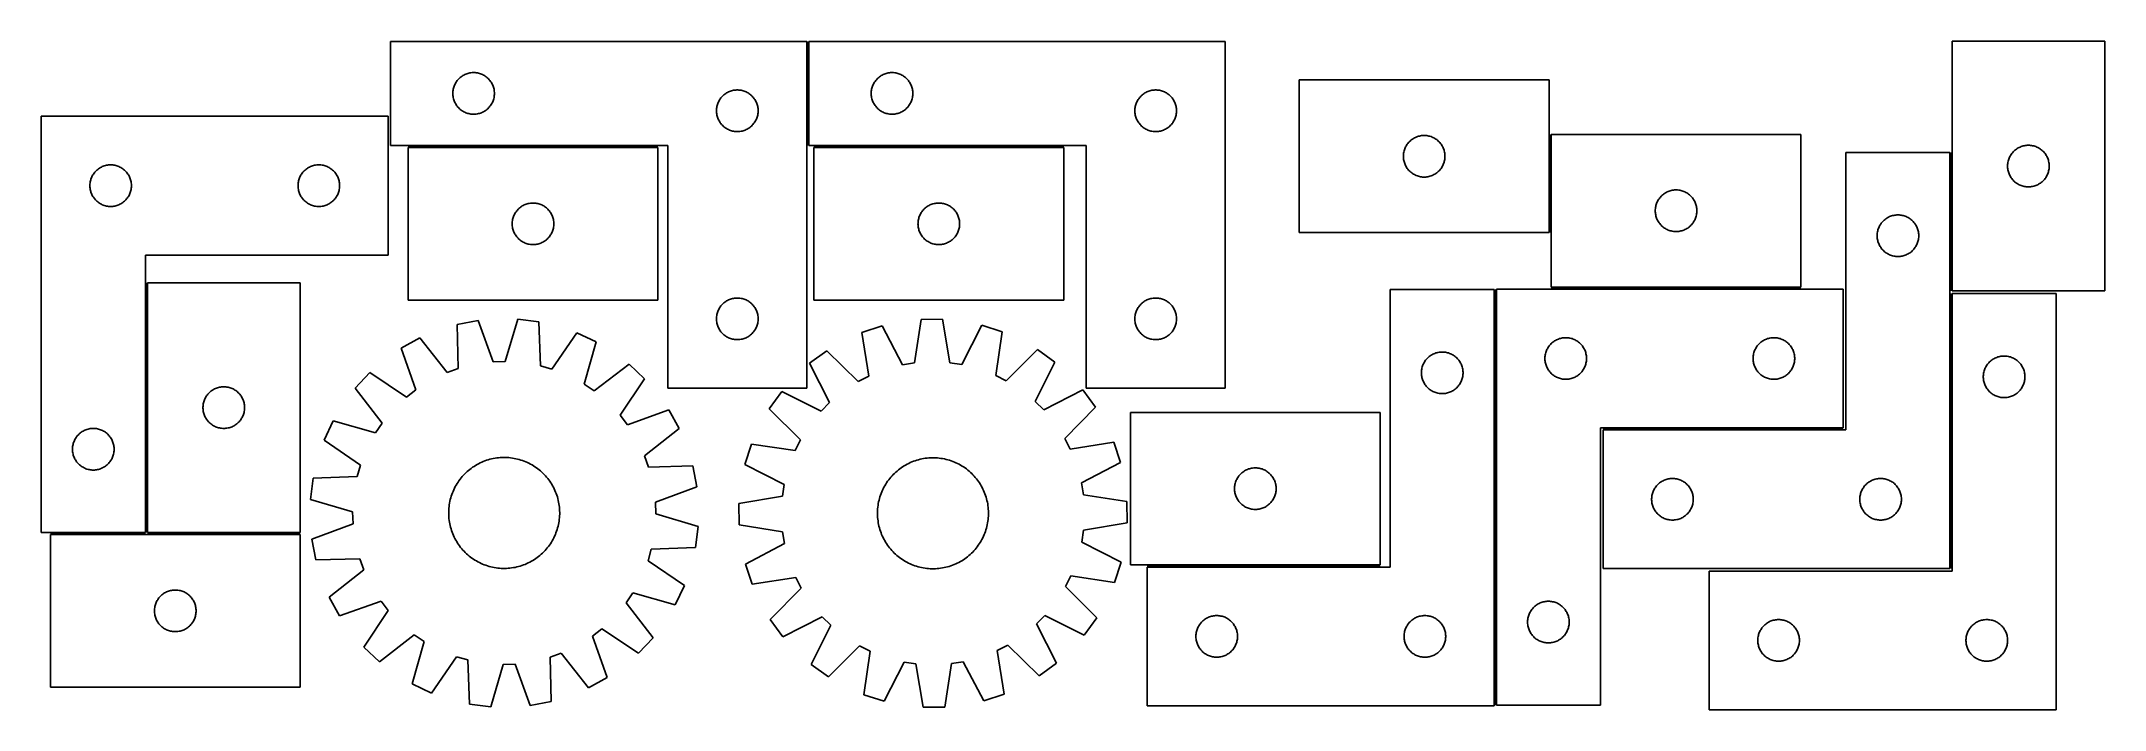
# Model space of a CAD drawing. Header units: millimetres. Extents: x 7 to 1493, y 7 to 489.
import ezdxf

# ---------------------------------------------------------------- set-up
doc = ezdxf.new("R2010")
doc.units = ezdxf.units.MM
doc.layers.add('COMMON', color=5, linetype='CONTINUOUS', true_color=0x0000ff)
doc.layers.add('CUT', color=7, linetype='CONTINUOUS', true_color=0x000000)

msp = doc.modelspace()

# ---------------------------------------------------------------- linework, layer by layer
at = {"layer": 'COMMON'}
for p, q in [((558.856044, 488.577184), (558.856044, 413.577184)), ((1093.813567, 421.496606), (1093.813567, 350.748809)), ((450.902069, 412.827184), (270.902069, 412.827184)), ((743.305995, 412.827184), (563.305995, 412.827184)), ((1382.718429, 408.496604), (1382.718429, 308.673854)), ((82.301718, 314.584255), (82.301718, 134.584255)), ((1054.317495, 9.996605), (1054.317495, 309.664582)), ((1094.563568, 310.746605), (1274.563568, 310.746605)), ((1382.718429, 306.783966), (1382.718429, 108.496604)), ((1305.067495, 209.246605), (1131.968429, 209.246605)), ((81.551718, 133.834255), (13.116294, 133.834255)), ((83.051719, 133.834254), (193.051719, 133.834254)), ((803.567494, 110.414582), (971.376007, 110.414582))]:
    msp.add_line(p, q, dxfattribs=at)
at = {"layer": 'CUT'}
for p, q in [((558.106044, 488.577184), (258.106044, 488.577184)), ((258.106044, 488.577184), (258.106044, 413.577184)), ((558.106044, 238.577184), (558.106044, 488.577184)), ((859.606045, 488.577184), (559.606045, 488.577184)), ((559.606045, 488.577184), (559.606045, 413.577184)), ((859.606045, 238.577184), (859.606045, 488.577184)), ((1383.46843, 488.673854), (1383.46843, 308.673854)), ((1493.46843, 488.673854), (1383.46843, 488.673854)), ((1493.46843, 308.673854), (1493.46843, 488.673854)), ((306.344247, 460.386326), (306.839065, 460.979466)), ((306.839065, 460.979466), (307.363761, 461.546346)), ((307.363761, 461.546346), (307.916944, 462.085465)), ((307.916944, 462.085465), (308.497146, 462.595391)), ((308.497146, 462.595391), (309.10283, 463.074773)), ((309.10283, 463.074773), (309.732388, 463.522339)), ((309.732388, 463.522339), (310.384152, 463.936903)), ((310.384152, 463.936903), (311.056393, 464.317366)), ((311.056393, 464.317366), (311.747328, 464.662718)), ((311.747328, 464.662718), (312.455126, 464.972044)), ((312.455126, 464.972044), (313.177908, 465.244522)), ((313.177908, 465.244522), (313.91376, 465.479432)), ((313.91376, 465.479432), (314.660728, 465.67615)), ((314.660728, 465.67615), (315.416833, 465.834153)), ((315.416833, 465.834153), (316.180069, 465.953024)), ((316.180069, 465.953024), (316.948412, 466.032447)), ((316.948412, 466.032447), (317.719825, 466.072211)), ((317.719825, 466.072211), (318.492263, 466.072211)), ((318.492263, 466.072211), (319.263676, 466.032447)), ((319.263676, 466.032447), (320.032019, 465.953024)), ((320.032019, 465.953024), (320.795256, 465.834153)), ((320.795256, 465.834153), (321.55136, 465.67615)), ((321.55136, 465.67615), (322.298329, 465.479432)), ((322.298329, 465.479432), (323.03418, 465.244522)), ((323.03418, 465.244522), (323.756963, 464.972044)), ((323.756963, 464.972044), (324.46476, 464.662718)), ((324.46476, 464.662718), (325.155695, 464.317366)), ((325.155695, 464.317366), (325.827936, 463.936903)), ((325.827936, 463.936903), (326.4797, 463.522339)), ((326.4797, 463.522339), (327.109258, 463.074773)), ((327.109258, 463.074773), (327.714942, 462.595391)), ((327.714942, 462.595391), (328.295144, 462.085465)), ((328.295144, 462.085465), (328.848327, 461.546346)), ((328.848327, 461.546346), (329.373023, 460.979466)), ((329.373023, 460.979466), (329.867841, 460.386326)), ((607.844248, 460.386326), (608.339066, 460.979466)), ((608.339066, 460.979466), (608.863762, 461.546346)), ((608.863762, 461.546346), (609.416945, 462.085465)), ((609.416945, 462.085465), (609.997147, 462.595391)), ((609.997147, 462.595391), (610.602831, 463.074773)), ((610.602831, 463.074773), (611.232389, 463.522339)), ((611.232389, 463.522339), (611.884153, 463.936903)), ((611.884153, 463.936903), (612.556394, 464.317366)), ((612.556394, 464.317366), (613.247329, 464.662718)), ((613.247329, 464.662718), (613.955127, 464.972044)), ((613.955127, 464.972044), (614.677909, 465.244522)), ((614.677909, 465.244522), (615.413761, 465.479432)), ((615.413761, 465.479432), (616.160729, 465.67615)), ((616.160729, 465.67615), (616.916834, 465.834153)), ((616.916834, 465.834153), (617.68007, 465.953024)), ((617.68007, 465.953024), (618.448413, 466.032447)), ((618.448413, 466.032447), (619.219826, 466.072211)), ((619.219826, 466.072211), (619.992264, 466.072211)), ((619.992264, 466.072211), (620.763677, 466.032447)), ((620.763677, 466.032447), (621.53202, 465.953024)), ((621.53202, 465.953024), (622.295257, 465.834153)), ((622.295257, 465.834153), (623.051361, 465.67615)), ((623.051361, 465.67615), (623.79833, 465.479432)), ((623.79833, 465.479432), (624.534181, 465.244522)), ((624.534181, 465.244522), (625.256964, 464.972044)), ((625.256964, 464.972044), (625.964761, 464.662718)), ((625.964761, 464.662718), (626.655696, 464.317366)), ((626.655696, 464.317366), (627.327937, 463.936903)), ((627.327937, 463.936903), (627.979701, 463.522339)), ((627.979701, 463.522339), (628.609259, 463.074773)), ((628.609259, 463.074773), (629.214943, 462.595391)), ((629.214943, 462.595391), (629.795145, 462.085465)), ((629.795145, 462.085465), (630.348328, 461.546346)), ((630.348328, 461.546346), (630.873024, 460.979466)), ((630.873024, 460.979466), (631.367842, 460.386326)), ((303.106044, 451.077184), (303.125933, 451.849365)), ((303.125933, 450.305003), (303.106044, 451.077184)), ((303.125933, 451.849365), (303.185546, 452.619499)), ((303.185546, 449.534869), (303.125933, 450.305003)), ((303.185546, 452.619499), (303.284726, 453.385543)), ((303.284726, 448.768825), (303.185546, 449.534869)), ((303.284726, 453.385543), (303.423209, 454.145465)), ((303.423209, 448.008903), (303.284726, 448.768825)), ((303.423209, 454.145465), (303.600628, 454.897251)), ((303.600628, 447.257117), (303.423209, 448.008903)), ((303.600628, 454.897251), (303.816513, 455.638906)), ((303.816513, 446.515462), (303.600628, 447.257117)), ((303.816513, 455.638906), (304.070292, 456.368465)), ((304.070292, 445.785903), (303.816513, 446.515462)), ((304.070292, 456.368465), (304.361291, 457.083993)), ((304.361291, 457.083993), (304.688738, 457.783591)), ((304.688738, 457.783591), (305.051766, 458.465405)), ((305.051766, 458.465405), (305.449411, 459.127627)), ((305.449411, 459.127627), (305.880619, 459.7685)), ((305.880619, 459.7685), (306.344247, 460.386326)), ((329.867841, 460.386326), (330.331469, 459.7685)), ((330.331469, 459.7685), (330.762678, 459.127627)), ((330.762678, 459.127627), (331.160323, 458.465405)), ((331.160323, 458.465405), (331.52335, 457.783591)), ((331.52335, 457.783591), (331.850798, 457.083993)), ((331.850798, 457.083993), (332.141796, 456.368465)), ((332.141796, 456.368465), (332.395575, 455.638906)), ((332.395575, 446.515462), (332.141796, 445.785903)), ((332.395575, 455.638906), (332.61146, 454.897251)), ((332.61146, 447.257117), (332.395575, 446.515462)), ((332.61146, 454.897251), (332.788879, 454.145465)), ((332.788879, 448.008903), (332.61146, 447.257117)), ((332.788879, 454.145465), (332.927363, 453.385543)), ((332.927363, 448.768825), (332.788879, 448.008903)), ((332.927363, 453.385543), (333.026542, 452.619499)), ((333.026542, 449.534869), (332.927363, 448.768825)), ((333.026542, 452.619499), (333.086155, 451.849365)), ((333.086155, 450.305003), (333.026542, 449.534869)), ((333.086155, 451.849365), (333.106044, 451.077184)), ((333.106044, 451.077184), (333.086155, 450.305003)), ((495.051766, 445.965405), (495.449411, 446.627627)), ((495.449411, 446.627627), (495.880619, 447.2685)), ((495.880619, 447.2685), (496.344247, 447.886326)), ((496.344247, 447.886326), (496.839065, 448.479466)), ((496.839065, 448.479466), (497.363761, 449.046346)), ((497.363761, 449.046346), (497.916944, 449.585465)), ((497.916944, 449.585465), (498.497146, 450.095391)), ((498.497146, 450.095391), (499.10283, 450.574773)), ((499.10283, 450.574773), (499.732388, 451.022339)), ((499.732388, 451.022339), (500.384152, 451.436903)), ((500.384152, 451.436903), (501.056393, 451.817366)), ((501.056393, 451.817366), (501.747328, 452.162718)), ((501.747328, 452.162718), (502.455126, 452.472044)), ((502.455126, 452.472044), (503.177908, 452.744522)), ((503.177908, 452.744522), (503.91376, 452.979432)), ((503.91376, 452.979432), (504.660728, 453.17615)), ((504.660728, 453.17615), (505.416833, 453.334153)), ((505.416833, 453.334153), (506.180069, 453.453024)), ((506.180069, 453.453024), (506.948412, 453.532447)), ((506.948412, 453.532447), (507.719825, 453.572211)), ((507.719825, 453.572211), (508.492263, 453.572211)), ((508.492263, 453.572211), (509.263676, 453.532447)), ((509.263676, 453.532447), (510.032019, 453.453024)), ((510.032019, 453.453024), (510.795256, 453.334153)), ((510.795256, 453.334153), (511.55136, 453.17615)), ((511.55136, 453.17615), (512.298329, 452.979432)), ((512.298329, 452.979432), (513.03418, 452.744522)), ((513.03418, 452.744522), (513.756963, 452.472044)), ((513.756963, 452.472044), (514.46476, 452.162718)), ((514.46476, 452.162718), (515.155695, 451.817366)), ((515.155695, 451.817366), (515.827936, 451.436903)), ((515.827936, 451.436903), (516.4797, 451.022339)), ((516.4797, 451.022339), (517.109258, 450.574773)), ((517.109258, 450.574773), (517.714942, 450.095391)), ((517.714942, 450.095391), (518.295144, 449.585465)), ((518.295144, 449.585465), (518.848327, 449.046346)), ((518.848327, 449.046346), (519.373023, 448.479466)), ((519.373023, 448.479466), (519.867841, 447.886326)), ((519.867841, 447.886326), (520.331469, 447.2685)), ((520.331469, 447.2685), (520.762678, 446.627627)), ((520.762678, 446.627627), (521.160323, 445.965405)), ((604.606045, 451.077184), (604.625934, 451.849365)), ((604.625934, 450.305003), (604.606045, 451.077184)), ((604.625934, 451.849365), (604.685547, 452.619499)), ((604.685547, 449.534869), (604.625934, 450.305003)), ((604.685547, 452.619499), (604.784727, 453.385543)), ((604.784727, 448.768825), (604.685547, 449.534869)), ((604.784727, 453.385543), (604.92321, 454.145465)), ((604.92321, 448.008903), (604.784727, 448.768825)), ((604.92321, 454.145465), (605.100629, 454.897251)), ((605.100629, 447.257117), (604.92321, 448.008903)), ((605.100629, 454.897251), (605.316514, 455.638906)), ((605.316514, 446.515462), (605.100629, 447.257117)), ((605.316514, 455.638906), (605.570293, 456.368465)), ((605.570293, 445.785903), (605.316514, 446.515462)), ((605.570293, 456.368465), (605.861292, 457.083993)), ((605.861292, 457.083993), (606.188739, 457.783591)), ((606.188739, 457.783591), (606.551767, 458.465405)), ((606.551767, 458.465405), (606.949412, 459.127627)), ((606.949412, 459.127627), (607.38062, 459.7685)), ((607.38062, 459.7685), (607.844248, 460.386326)), ((631.367842, 460.386326), (631.83147, 459.7685)), ((631.83147, 459.7685), (632.262679, 459.127627)), ((632.262679, 459.127627), (632.660324, 458.465405)), ((632.660324, 458.465405), (633.023351, 457.783591)), ((633.023351, 457.783591), (633.350799, 457.083993)), ((633.350799, 457.083993), (633.641797, 456.368465)), ((633.641797, 456.368465), (633.895576, 455.638906)), ((633.895576, 446.515462), (633.641797, 445.785903)), ((633.895576, 455.638906), (634.111461, 454.897251)), ((634.111461, 447.257117), (633.895576, 446.515462)), ((634.111461, 454.897251), (634.28888, 454.145465)), ((634.28888, 448.008903), (634.111461, 447.257117)), ((634.28888, 454.145465), (634.427364, 453.385543)), ((634.427364, 448.768825), (634.28888, 448.008903)), ((634.427364, 453.385543), (634.526543, 452.619499)), ((634.526543, 449.534869), (634.427364, 448.768825)), ((634.526543, 452.619499), (634.586156, 451.849365)), ((634.586156, 450.305003), (634.526543, 449.534869)), ((634.586156, 451.849365), (634.606045, 451.077184)), ((634.606045, 451.077184), (634.586156, 450.305003)), ((796.551767, 445.965405), (796.949412, 446.627627)), ((796.949412, 446.627627), (797.38062, 447.2685)), ((797.38062, 447.2685), (797.844248, 447.886326)), ((797.844248, 447.886326), (798.339066, 448.479466)), ((798.339066, 448.479466), (798.863762, 449.046346)), ((798.863762, 449.046346), (799.416945, 449.585465)), ((799.416945, 449.585465), (799.997147, 450.095391)), ((799.997147, 450.095391), (800.602831, 450.574773)), ((800.602831, 450.574773), (801.232389, 451.022339)), ((801.232389, 451.022339), (801.884153, 451.436903)), ((801.884153, 451.436903), (802.556394, 451.817366)), ((802.556394, 451.817366), (803.247329, 452.162718)), ((803.247329, 452.162718), (803.955127, 452.472044)), ((803.955127, 452.472044), (804.677909, 452.744522)), ((804.677909, 452.744522), (805.413761, 452.979432)), ((805.413761, 452.979432), (806.160729, 453.17615)), ((806.160729, 453.17615), (806.916834, 453.334153)), ((806.916834, 453.334153), (807.68007, 453.453024)), ((807.68007, 453.453024), (808.448413, 453.532447)), ((808.448413, 453.532447), (809.219826, 453.572211)), ((809.219826, 453.572211), (809.992264, 453.572211)), ((809.992264, 453.572211), (810.763677, 453.532447)), ((810.763677, 453.532447), (811.53202, 453.453024)), ((811.53202, 453.453024), (812.295257, 453.334153)), ((812.295257, 453.334153), (813.051361, 453.17615)), ((813.051361, 453.17615), (813.79833, 452.979432)), ((813.79833, 452.979432), (814.534181, 452.744522)), ((814.534181, 452.744522), (815.256964, 452.472044)), ((815.256964, 452.472044), (815.964761, 452.162718)), ((815.964761, 452.162718), (816.655696, 451.817366)), ((816.655696, 451.817366), (817.327937, 451.436903)), ((817.327937, 451.436903), (817.979701, 451.022339)), ((817.979701, 451.022339), (818.609259, 450.574773)), ((818.609259, 450.574773), (819.214943, 450.095391)), ((819.214943, 450.095391), (819.795145, 449.585465)), ((819.795145, 449.585465), (820.348328, 449.046346)), ((820.348328, 449.046346), (820.873024, 448.479466)), ((820.873024, 448.479466), (821.367842, 447.886326)), ((821.367842, 447.886326), (821.83147, 447.2685)), ((821.83147, 447.2685), (822.262679, 446.627627)), ((822.262679, 446.627627), (822.660324, 445.965405)), ((1093.063567, 460.748809), (913.063567, 460.748809)), ((913.063567, 460.748809), (913.063567, 350.748809)), ((1093.063567, 350.748809), (1093.063567, 460.748809)), ((6.551718, 434.584255), (6.551718, 134.584255)), ((256.551718, 434.584255), (6.551718, 434.584255)), ((256.551718, 334.584255), (256.551718, 434.584255)), ((304.361291, 445.070375), (304.070292, 445.785903)), ((304.688738, 444.370777), (304.361291, 445.070375)), ((305.051766, 443.688963), (304.688738, 444.370777)), ((305.449411, 443.026741), (305.051766, 443.688963)), ((305.880619, 442.385868), (305.449411, 443.026741)), ((306.344247, 441.768042), (305.880619, 442.385868)), ((306.839065, 441.174902), (306.344247, 441.768042)), ((307.363761, 440.608022), (306.839065, 441.174902)), ((307.916944, 440.068904), (307.363761, 440.608022)), ((308.497146, 439.558977), (307.916944, 440.068904)), ((309.10283, 439.079595), (308.497146, 439.558977)), ((309.732388, 438.632029), (309.10283, 439.079595)), ((310.384152, 438.217465), (309.732388, 438.632029)), ((311.056393, 437.837002), (310.384152, 438.217465)), ((311.747328, 437.49165), (311.056393, 437.837002)), ((312.455126, 437.182324), (311.747328, 437.49165)), ((313.177908, 436.909846), (312.455126, 437.182324)), ((313.91376, 436.674936), (313.177908, 436.909846)), ((314.660728, 436.478218), (313.91376, 436.674936)), ((315.416833, 436.320215), (314.660728, 436.478218)), ((316.180069, 436.201344), (315.416833, 436.320215)), ((316.948412, 436.121921), (316.180069, 436.201344)), ((317.719825, 436.082157), (316.948412, 436.121921)), ((318.492263, 436.082157), (317.719825, 436.082157)), ((319.263676, 436.121921), (318.492263, 436.082157)), ((320.032019, 436.201344), (319.263676, 436.121921)), ((320.795256, 436.320215), (320.032019, 436.201344)), ((321.55136, 436.478218), (320.795256, 436.320215)), ((322.298329, 436.674936), (321.55136, 436.478218)), ((323.03418, 436.909846), (322.298329, 436.674936)), ((323.756963, 437.182324), (323.03418, 436.909846)), ((324.46476, 437.49165), (323.756963, 437.182324)), ((325.155695, 437.837002), (324.46476, 437.49165)), ((325.827936, 438.217465), (325.155695, 437.837002)), ((326.4797, 438.632029), (325.827936, 438.217465)), ((327.109258, 439.079595), (326.4797, 438.632029)), ((327.714942, 439.558977), (327.109258, 439.079595)), ((328.295144, 440.068904), (327.714942, 439.558977)), ((328.848327, 440.608022), (328.295144, 440.068904)), ((329.373023, 441.174902), (328.848327, 440.608022)), ((329.867841, 441.768042), (329.373023, 441.174902)), ((330.331469, 442.385868), (329.867841, 441.768042)), ((330.762678, 443.026741), (330.331469, 442.385868)), ((331.160323, 443.688963), (330.762678, 443.026741)), ((331.52335, 444.370777), (331.160323, 443.688963)), ((331.850798, 445.070375), (331.52335, 444.370777)), ((332.141796, 445.785903), (331.850798, 445.070375)), ((493.106044, 438.577184), (493.125933, 439.349365)), ((493.125933, 437.805003), (493.106044, 438.577184)), ((493.125933, 439.349365), (493.185546, 440.119499)), ((493.185546, 437.034869), (493.125933, 437.805003)), ((493.185546, 440.119499), (493.284726, 440.885543)), ((493.284726, 436.268825), (493.185546, 437.034869)), ((493.284726, 440.885543), (493.423209, 441.645465)), ((493.423209, 435.508903), (493.284726, 436.268825)), ((493.423209, 441.645465), (493.600628, 442.397251)), ((493.600628, 434.757117), (493.423209, 435.508903)), ((493.600628, 442.397251), (493.816513, 443.138906)), ((493.816513, 434.015462), (493.600628, 434.757117)), ((493.816513, 443.138906), (494.070292, 443.868465)), ((494.070292, 433.285903), (493.816513, 434.015462)), ((494.070292, 443.868465), (494.361291, 444.583993)), ((494.361291, 432.570375), (494.070292, 433.285903)), ((494.361291, 444.583993), (494.688738, 445.283591)), ((494.688738, 431.870777), (494.361291, 432.570375)), ((494.688738, 445.283591), (495.051766, 445.965405)), ((495.051766, 431.188963), (494.688738, 431.870777)), ((521.160323, 445.965405), (521.52335, 445.283591)), ((521.52335, 431.870777), (521.160323, 431.188963)), ((521.52335, 445.283591), (521.850798, 444.583993)), ((521.850798, 432.570375), (521.52335, 431.870777)), ((521.850798, 444.583993), (522.141796, 443.868465)), ((522.141796, 433.285903), (521.850798, 432.570375)), ((522.141796, 443.868465), (522.395575, 443.138906)), ((522.395575, 434.015462), (522.141796, 433.285903)), ((522.395575, 443.138906), (522.61146, 442.397251)), ((522.61146, 434.757117), (522.395575, 434.015462)), ((522.61146, 442.397251), (522.788879, 441.645465)), ((522.788879, 435.508903), (522.61146, 434.757117)), ((522.788879, 441.645465), (522.927363, 440.885543)), ((522.927363, 436.268825), (522.788879, 435.508903)), ((522.927363, 440.885543), (523.026542, 440.119499)), ((523.026542, 437.034869), (522.927363, 436.268825)), ((523.026542, 440.119499), (523.086155, 439.349365)), ((523.086155, 437.805003), (523.026542, 437.034869)), ((523.086155, 439.349365), (523.106044, 438.577184)), ((523.106044, 438.577184), (523.086155, 437.805003)), ((605.861292, 445.070375), (605.570293, 445.785903)), ((606.188739, 444.370777), (605.861292, 445.070375)), ((606.551767, 443.688963), (606.188739, 444.370777)), ((606.949412, 443.026741), (606.551767, 443.688963)), ((607.38062, 442.385868), (606.949412, 443.026741)), ((607.844248, 441.768042), (607.38062, 442.385868)), ((608.339066, 441.174902), (607.844248, 441.768042)), ((608.863762, 440.608022), (608.339066, 441.174902)), ((609.416945, 440.068904), (608.863762, 440.608022)), ((609.997147, 439.558977), (609.416945, 440.068904)), ((610.602831, 439.079595), (609.997147, 439.558977)), ((611.232389, 438.632029), (610.602831, 439.079595)), ((611.884153, 438.217465), (611.232389, 438.632029)), ((612.556394, 437.837002), (611.884153, 438.217465)), ((613.247329, 437.49165), (612.556394, 437.837002)), ((613.955127, 437.182324), (613.247329, 437.49165)), ((614.677909, 436.909846), (613.955127, 437.182324)), ((615.413761, 436.674936), (614.677909, 436.909846)), ((616.160729, 436.478218), (615.413761, 436.674936)), ((616.916834, 436.320215), (616.160729, 436.478218)), ((617.68007, 436.201344), (616.916834, 436.320215)), ((618.448413, 436.121921), (617.68007, 436.201344)), ((619.219826, 436.082157), (618.448413, 436.121921)), ((619.992264, 436.082157), (619.219826, 436.082157)), ((620.763677, 436.121921), (619.992264, 436.082157)), ((621.53202, 436.201344), (620.763677, 436.121921)), ((622.295257, 436.320215), (621.53202, 436.201344)), ((623.051361, 436.478218), (622.295257, 436.320215)), ((623.79833, 436.674936), (623.051361, 436.478218)), ((624.534181, 436.909846), (623.79833, 436.674936)), ((625.256964, 437.182324), (624.534181, 436.909846)), ((625.964761, 437.49165), (625.256964, 437.182324)), ((626.655696, 437.837002), (625.964761, 437.49165)), ((627.327937, 438.217465), (626.655696, 437.837002)), ((627.979701, 438.632029), (627.327937, 438.217465)), ((628.609259, 439.079595), (627.979701, 438.632029)), ((629.214943, 439.558977), (628.609259, 439.079595)), ((629.795145, 440.068904), (629.214943, 439.558977)), ((630.348328, 440.608022), (629.795145, 440.068904)), ((630.873024, 441.174902), (630.348328, 440.608022)), ((631.367842, 441.768042), (630.873024, 441.174902)), ((631.83147, 442.385868), (631.367842, 441.768042)), ((632.262679, 443.026741), (631.83147, 442.385868)), ((632.660324, 443.688963), (632.262679, 443.026741)), ((633.023351, 444.370777), (632.660324, 443.688963)), ((633.350799, 445.070375), (633.023351, 444.370777)), ((633.641797, 445.785903), (633.350799, 445.070375)), ((794.606045, 438.577184), (794.625934, 439.349365)), ((794.625934, 437.805003), (794.606045, 438.577184)), ((794.625934, 439.349365), (794.685547, 440.119499)), ((794.685547, 437.034869), (794.625934, 437.805003)), ((794.685547, 440.119499), (794.784727, 440.885543)), ((794.784727, 436.268825), (794.685547, 437.034869)), ((794.784727, 440.885543), (794.92321, 441.645465)), ((794.92321, 435.508903), (794.784727, 436.268825)), ((794.92321, 441.645465), (795.100629, 442.397251)), ((795.100629, 434.757117), (794.92321, 435.508903)), ((795.100629, 442.397251), (795.316514, 443.138906)), ((795.316514, 434.015462), (795.100629, 434.757117)), ((795.316514, 443.138906), (795.570293, 443.868465)), ((795.570293, 433.285903), (795.316514, 434.015462)), ((795.570293, 443.868465), (795.861292, 444.583993)), ((795.861292, 432.570375), (795.570293, 433.285903)), ((795.861292, 444.583993), (796.188739, 445.283591)), ((796.188739, 431.870777), (795.861292, 432.570375)), ((796.188739, 445.283591), (796.551767, 445.965405)), ((796.551767, 431.188963), (796.188739, 431.870777)), ((822.660324, 445.965405), (823.023351, 445.283591)), ((823.023351, 431.870777), (822.660324, 431.188963)), ((823.023351, 445.283591), (823.350799, 444.583993)), ((823.350799, 432.570375), (823.023351, 431.870777)), ((823.350799, 444.583993), (823.641797, 443.868465)), ((823.641797, 433.285903), (823.350799, 432.570375)), ((823.641797, 443.868465), (823.895576, 443.138906)), ((823.895576, 434.015462), (823.641797, 433.285903)), ((823.895576, 443.138906), (824.111461, 442.397251)), ((824.111461, 434.757117), (823.895576, 434.015462)), ((824.111461, 442.397251), (824.28888, 441.645465)), ((824.28888, 435.508903), (824.111461, 434.757117)), ((824.28888, 441.645465), (824.427364, 440.885543)), ((824.427364, 436.268825), (824.28888, 435.508903)), ((824.427364, 440.885543), (824.526543, 440.119499)), ((824.526543, 437.034869), (824.427364, 436.268825)), ((824.526543, 440.119499), (824.586156, 439.349365)), ((824.586156, 437.805003), (824.526543, 437.034869)), ((824.586156, 439.349365), (824.606045, 438.577184)), ((824.606045, 438.577184), (824.586156, 437.805003)), ((495.449411, 430.526741), (495.051766, 431.188963)), ((495.880619, 429.885868), (495.449411, 430.526741)), ((496.344247, 429.268042), (495.880619, 429.885868)), ((496.839065, 428.674902), (496.344247, 429.268042)), ((497.363761, 428.108022), (496.839065, 428.674902)), ((497.916944, 427.568904), (497.363761, 428.108022)), ((498.497146, 427.058977), (497.916944, 427.568904)), ((499.10283, 426.579595), (498.497146, 427.058977)), ((499.732388, 426.132029), (499.10283, 426.579595)), ((500.384152, 425.717465), (499.732388, 426.132029)), ((501.056393, 425.337002), (500.384152, 425.717465)), ((501.747328, 424.99165), (501.056393, 425.337002)), ((502.455126, 424.682324), (501.747328, 424.99165)), ((503.177908, 424.409846), (502.455126, 424.682324)), ((503.91376, 424.174936), (503.177908, 424.409846)), ((504.660728, 423.978218), (503.91376, 424.174936)), ((505.416833, 423.820215), (504.660728, 423.978218)), ((506.180069, 423.701344), (505.416833, 423.820215)), ((506.948412, 423.621921), (506.180069, 423.701344)), ((507.719825, 423.582157), (506.948412, 423.621921)), ((508.492263, 423.582157), (507.719825, 423.582157)), ((509.263676, 423.621921), (508.492263, 423.582157)), ((510.032019, 423.701344), (509.263676, 423.621921)), ((510.795256, 423.820215), (510.032019, 423.701344)), ((511.55136, 423.978218), (510.795256, 423.820215)), ((512.298329, 424.174936), (511.55136, 423.978218)), ((513.03418, 424.409846), (512.298329, 424.174936)), ((513.756963, 424.682324), (513.03418, 424.409846)), ((514.46476, 424.99165), (513.756963, 424.682324)), ((515.155695, 425.337002), (514.46476, 424.99165)), ((515.827936, 425.717465), (515.155695, 425.337002)), ((516.4797, 426.132029), (515.827936, 425.717465)), ((517.109258, 426.579595), (516.4797, 426.132029)), ((517.714942, 427.058977), (517.109258, 426.579595)), ((518.295144, 427.568904), (517.714942, 427.058977)), ((518.848327, 428.108022), (518.295144, 427.568904)), ((519.373023, 428.674902), (518.848327, 428.108022)), ((519.867841, 429.268042), (519.373023, 428.674902)), ((520.331469, 429.885868), (519.867841, 429.268042)), ((520.762678, 430.526741), (520.331469, 429.885868)), ((521.160323, 431.188963), (520.762678, 430.526741)), ((796.949412, 430.526741), (796.551767, 431.188963)), ((797.38062, 429.885868), (796.949412, 430.526741)), ((797.844248, 429.268042), (797.38062, 429.885868)), ((798.339066, 428.674902), (797.844248, 429.268042)), ((798.863762, 428.108022), (798.339066, 428.674902)), ((799.416945, 427.568904), (798.863762, 428.108022)), ((799.997147, 427.058977), (799.416945, 427.568904)), ((800.602831, 426.579595), (799.997147, 427.058977)), ((801.232389, 426.132029), (800.602831, 426.579595)), ((801.884153, 425.717465), (801.232389, 426.132029)), ((802.556394, 425.337002), (801.884153, 425.717465)), ((803.247329, 424.99165), (802.556394, 425.337002)), ((803.955127, 424.682324), (803.247329, 424.99165)), ((804.677909, 424.409846), (803.955127, 424.682324)), ((805.413761, 424.174936), (804.677909, 424.409846)), ((806.160729, 423.978218), (805.413761, 424.174936)), ((806.916834, 423.820215), (806.160729, 423.978218)), ((807.68007, 423.701344), (806.916834, 423.820215)), ((808.448413, 423.621921), (807.68007, 423.701344)), ((809.219826, 423.582157), (808.448413, 423.621921)), ((809.992264, 423.582157), (809.219826, 423.582157)), ((810.763677, 423.621921), (809.992264, 423.582157)), ((811.53202, 423.701344), (810.763677, 423.621921)), ((812.295257, 423.820215), (811.53202, 423.701344)), ((813.051361, 423.978218), (812.295257, 423.820215)), ((813.79833, 424.174936), (813.051361, 423.978218)), ((814.534181, 424.409846), (813.79833, 424.174936)), ((815.256964, 424.682324), (814.534181, 424.409846)), ((815.964761, 424.99165), (815.256964, 424.682324)), ((816.655696, 425.337002), (815.964761, 424.99165)), ((817.327937, 425.717465), (816.655696, 425.337002)), ((817.979701, 426.132029), (817.327937, 425.717465)), ((818.609259, 426.579595), (817.979701, 426.132029)), ((819.214943, 427.058977), (818.609259, 426.579595)), ((819.795145, 427.568904), (819.214943, 427.058977)), ((820.348328, 428.108022), (819.795145, 427.568904)), ((820.873024, 428.674902), (820.348328, 428.108022)), ((821.367842, 429.268042), (820.873024, 428.674902)), ((821.83147, 429.885868), (821.367842, 429.268042)), ((822.262679, 430.526741), (821.83147, 429.885868)), ((822.660324, 431.188963), (822.262679, 430.526741)), ((992.321285, 416.217971), (992.874467, 416.75709)), ((992.874467, 416.75709), (993.45467, 417.267016)), ((993.45467, 417.267016), (994.060353, 417.746398)), ((994.060353, 417.746398), (994.689912, 418.193964)), ((994.689912, 418.193964), (995.341675, 418.608529)), ((995.341675, 418.608529), (996.013916, 418.988991)), ((996.013916, 418.988991), (996.704852, 419.334343)), ((996.704852, 419.334343), (997.412649, 419.643669)), ((997.412649, 419.643669), (998.135432, 419.916148)), ((998.135432, 419.916148), (998.871283, 420.151057)), ((998.871283, 420.151057), (999.618251, 420.347775)), ((999.618251, 420.347775), (1000.374356, 420.505778)), ((1000.374356, 420.505778), (1001.137592, 420.624649)), ((1001.137592, 420.624649), (1001.905935, 420.704072)), ((1001.905935, 420.704072), (1002.677349, 420.743836)), ((1002.677349, 420.743836), (1003.449786, 420.743836)), ((1003.449786, 420.743836), (1004.221199, 420.704072)), ((1004.221199, 420.704072), (1004.989543, 420.624649)), ((1004.989543, 420.624649), (1005.752779, 420.505778)), ((1005.752779, 420.505778), (1006.508883, 420.347775)), ((1006.508883, 420.347775), (1007.255852, 420.151057)), ((1007.255852, 420.151057), (1007.991703, 419.916148)), ((1007.991703, 419.916148), (1008.714486, 419.643669)), ((1008.714486, 419.643669), (1009.422283, 419.334343)), ((1009.422283, 419.334343), (1010.113219, 418.988991)), ((1010.113219, 418.988991), (1010.785459, 418.608529)), ((1010.785459, 418.608529), (1011.437223, 418.193964)), ((1011.437223, 418.193964), (1012.066782, 417.746398)), ((1012.066782, 417.746398), (1012.672465, 417.267016)), ((1012.672465, 417.267016), (1013.252667, 416.75709)), ((1013.252667, 416.75709), (1013.80585, 416.217971)), ((1274.563568, 421.496606), (1094.563568, 421.496606)), ((1094.563568, 421.496606), (1094.563568, 311.496606)), ((1274.563568, 311.496606), (1274.563568, 421.496606)), ((258.106044, 413.577184), (458.106044, 413.577184)), ((450.902069, 412.077183), (270.902069, 412.077183)), ((270.902069, 412.077183), (270.902069, 302.077183)), ((450.902069, 302.077183), (450.902069, 412.077183)), ((458.106044, 413.577184), (458.106044, 238.577184)), ((559.606045, 413.577184), (759.606045, 413.577184)), ((743.305995, 412.077183), (563.305995, 412.077183)), ((563.305995, 412.077183), (563.305995, 302.077183)), ((743.305995, 302.077183), (743.305995, 412.077183)), ((759.606045, 413.577184), (759.606045, 238.577184)), ((988.063567, 405.748809), (988.083456, 406.52099)), ((988.083456, 404.976628), (988.063567, 405.748809)), ((988.083456, 406.52099), (988.143069, 407.291124)), ((988.143069, 404.206494), (988.083456, 404.976628)), ((988.143069, 407.291124), (988.242249, 408.057168)), ((988.242249, 403.44045), (988.143069, 404.206494)), ((988.242249, 408.057168), (988.380732, 408.81709)), ((988.380732, 402.680528), (988.242249, 403.44045)), ((988.380732, 408.81709), (988.558151, 409.568876)), ((988.558151, 401.928742), (988.380732, 402.680528)), ((988.558151, 409.568876), (988.774037, 410.310532)), ((988.774037, 401.187087), (988.558151, 401.928742)), ((988.774037, 410.310532), (989.027815, 411.04009)), ((989.027815, 411.04009), (989.318814, 411.755618)), ((989.318814, 411.755618), (989.646261, 412.455216)), ((989.646261, 412.455216), (990.009289, 413.13703)), ((990.009289, 413.13703), (990.406934, 413.799252)), ((990.406934, 413.799252), (990.838142, 414.440126)), ((990.838142, 414.440126), (991.30177, 415.057951)), ((991.30177, 415.057951), (991.796588, 415.651091)), ((991.796588, 415.651091), (992.321285, 416.217971)), ((1013.80585, 416.217971), (1014.330546, 415.651091)), ((1014.330546, 415.651091), (1014.825364, 415.057951)), ((1014.825364, 415.057951), (1015.288992, 414.440126)), ((1015.288992, 414.440126), (1015.720201, 413.799252)), ((1015.720201, 413.799252), (1016.117846, 413.13703)), ((1016.117846, 413.13703), (1016.480874, 412.455216)), ((1016.480874, 412.455216), (1016.808321, 411.755618)), ((1016.808321, 411.755618), (1017.09932, 411.04009)), ((1017.09932, 411.04009), (1017.353098, 410.310532)), ((1017.353098, 410.310532), (1017.568983, 409.568876)), ((1017.568983, 401.928742), (1017.353098, 401.187087)), ((1017.568983, 409.568876), (1017.746403, 408.81709)), ((1017.746403, 402.680528), (1017.568983, 401.928742)), ((1017.746403, 408.81709), (1017.884886, 408.057168)), ((1017.884886, 403.44045), (1017.746403, 402.680528)), ((1017.884886, 408.057168), (1017.984065, 407.291124)), ((1017.984065, 404.206494), (1017.884886, 403.44045)), ((1017.984065, 407.291124), (1018.043679, 406.52099)), ((1018.043679, 404.976628), (1017.984065, 404.206494)), ((1018.043679, 406.52099), (1018.063567, 405.748809)), ((1018.063567, 405.748809), (1018.043679, 404.976628)), ((1381.968429, 408.496604), (1306.968429, 408.496604)), ((1306.968429, 408.496604), (1306.968429, 208.496604)), ((1381.968429, 108.496604), (1381.968429, 408.496604)), ((1423.711461, 401.363066), (1423.869465, 402.11917)), ((1423.869465, 402.11917), (1424.066182, 402.866139)), ((1424.066182, 402.866139), (1424.301092, 403.60199)), ((1424.301092, 403.60199), (1424.573571, 404.324773)), ((1424.573571, 404.324773), (1424.882896, 405.03257)), ((1424.882896, 405.03257), (1425.228248, 405.723505)), ((1425.228248, 405.723505), (1425.608711, 406.395746)), ((1425.608711, 406.395746), (1426.023275, 407.04751)), ((1426.023275, 407.04751), (1426.470841, 407.677068)), ((1426.470841, 407.677068), (1426.950223, 408.282752)), ((1426.950223, 408.282752), (1427.46015, 408.862954)), ((1427.46015, 408.862954), (1427.999268, 409.416137)), ((1427.999268, 409.416137), (1428.566148, 409.940833)), ((1428.566148, 409.940833), (1429.159288, 410.435651)), ((1429.159288, 410.435651), (1429.777114, 410.899279)), ((1429.777114, 410.899279), (1430.417987, 411.330488)), ((1430.417987, 411.330488), (1431.080209, 411.728133)), ((1431.080209, 411.728133), (1431.762023, 412.09116)), ((1431.762023, 412.09116), (1432.461622, 412.418608)), ((1432.461622, 412.418608), (1433.177149, 412.709607)), ((1433.177149, 412.709607), (1433.906708, 412.963385)), ((1433.906708, 412.963385), (1434.648363, 413.17927)), ((1434.648363, 413.17927), (1435.400149, 413.35669)), ((1435.400149, 413.35669), (1436.160072, 413.495173)), ((1436.160072, 413.495173), (1436.926115, 413.594352)), ((1436.926115, 413.594352), (1437.696249, 413.653966)), ((1437.696249, 413.653966), (1438.46843, 413.673854)), ((1438.46843, 413.673854), (1439.240611, 413.653966)), ((1439.240611, 413.653966), (1440.010745, 413.594352)), ((1440.010745, 413.594352), (1440.776789, 413.495173)), ((1440.776789, 413.495173), (1441.536711, 413.35669)), ((1441.536711, 413.35669), (1442.288497, 413.17927)), ((1442.288497, 413.17927), (1443.030153, 412.963385)), ((1443.030153, 412.963385), (1443.759711, 412.709607)), ((1443.759711, 412.709607), (1444.475239, 412.418608)), ((1444.475239, 412.418608), (1445.174837, 412.09116)), ((1445.174837, 412.09116), (1445.856651, 411.728133)), ((1445.856651, 411.728133), (1446.518873, 411.330488)), ((1446.518873, 411.330488), (1447.159747, 410.899279)), ((1447.159747, 410.899279), (1447.777572, 410.435651)), ((1447.777572, 410.435651), (1448.370712, 409.940833)), ((1448.370712, 409.940833), (1448.937592, 409.416137)), ((1448.937592, 409.416137), (1449.476711, 408.862954)), ((1449.476711, 408.862954), (1449.986637, 408.282752)), ((1449.986637, 408.282752), (1450.466019, 407.677068)), ((1450.466019, 407.677068), (1450.913585, 407.04751)), ((1450.913585, 407.04751), (1451.32815, 406.395746)), ((1451.32815, 406.395746), (1451.708612, 405.723505)), ((1451.708612, 405.723505), (1452.053964, 405.03257)), ((1452.053964, 405.03257), (1452.36329, 404.324773)), ((1452.36329, 404.324773), (1452.635769, 403.60199)), ((1452.635769, 403.60199), (1452.870678, 402.866139)), ((1452.870678, 402.866139), (1453.067396, 402.11917)), ((1453.067396, 402.11917), (1453.225399, 401.363066)), ((41.675877, 386.51023), (41.794748, 387.273466)), ((41.794748, 387.273466), (41.952752, 388.029571)), ((41.952752, 388.029571), (42.149469, 388.776539)), ((42.149469, 388.776539), (42.384379, 389.51239)), ((42.384379, 389.51239), (42.656858, 390.235173)), ((42.656858, 390.235173), (42.966184, 390.94297)), ((42.966184, 390.94297), (43.311536, 391.633906)), ((43.311536, 391.633906), (43.691998, 392.306147)), ((43.691998, 392.306147), (44.106562, 392.95791)), ((44.106562, 392.95791), (44.554129, 393.587469)), ((44.554129, 393.587469), (45.033511, 394.193152)), ((45.033511, 394.193152), (45.543437, 394.773355)), ((45.543437, 394.773355), (46.082555, 395.326537)), ((46.082555, 395.326537), (46.649436, 395.851234)), ((46.649436, 395.851234), (47.242575, 396.346052)), ((47.242575, 396.346052), (47.860401, 396.80968)), ((47.860401, 396.80968), (48.501275, 397.240888)), ((48.501275, 397.240888), (49.163497, 397.638533)), ((49.163497, 397.638533), (49.845311, 398.001561)), ((49.845311, 398.001561), (50.544909, 398.329008)), ((50.544909, 398.329008), (51.260436, 398.620007)), ((51.260436, 398.620007), (51.989995, 398.873785)), ((51.989995, 398.873785), (52.731651, 399.089671)), ((52.731651, 399.089671), (53.483437, 399.26709)), ((53.483437, 399.26709), (54.243359, 399.405573)), ((54.243359, 399.405573), (55.009403, 399.504753)), ((55.009403, 399.504753), (55.779536, 399.564366)), ((55.779536, 399.564366), (56.551718, 399.584255)), ((56.551718, 399.584255), (57.323899, 399.564366)), ((57.323899, 399.564366), (58.094033, 399.504753)), ((58.094033, 399.504753), (58.860076, 399.405573)), ((58.860076, 399.405573), (59.619999, 399.26709)), ((59.619999, 399.26709), (60.371784, 399.089671)), ((60.371784, 399.089671), (61.11344, 398.873785)), ((61.11344, 398.873785), (61.842999, 398.620007)), ((61.842999, 398.620007), (62.558526, 398.329008)), ((62.558526, 398.329008), (63.258124, 398.001561)), ((63.258124, 398.001561), (63.939939, 397.638533)), ((63.939939, 397.638533), (64.602161, 397.240888)), ((64.602161, 397.240888), (65.243034, 396.80968)), ((65.243034, 396.80968), (65.86086, 396.346052)), ((65.86086, 396.346052), (66.453999, 395.851234)), ((66.453999, 395.851234), (67.02088, 395.326537)), ((67.02088, 395.326537), (67.559998, 394.773355)), ((67.559998, 394.773355), (68.069924, 394.193152)), ((68.069924, 394.193152), (68.549306, 393.587469)), ((68.549306, 393.587469), (68.996873, 392.95791)), ((68.996873, 392.95791), (69.411437, 392.306147)), ((69.411437, 392.306147), (69.7919, 391.633906)), ((69.7919, 391.633906), (70.137252, 390.94297)), ((70.137252, 390.94297), (70.446577, 390.235173)), ((70.446577, 390.235173), (70.719056, 389.51239)), ((70.719056, 389.51239), (70.953966, 388.776539)), ((70.953966, 388.776539), (71.150683, 388.029571)), ((71.150683, 388.029571), (71.308687, 387.273466)), ((71.308687, 387.273466), (71.427558, 386.51023)), ((191.675877, 386.51023), (191.794748, 387.273466)), ((191.794748, 387.273466), (191.952752, 388.029571)), ((191.952752, 388.029571), (192.149469, 388.776539)), ((192.149469, 388.776539), (192.384379, 389.51239)), ((192.384379, 389.51239), (192.656858, 390.235173)), ((192.656858, 390.235173), (192.966184, 390.94297)), ((192.966184, 390.94297), (193.311536, 391.633906)), ((193.311536, 391.633906), (193.691998, 392.306147)), ((193.691998, 392.306147), (194.106562, 392.95791)), ((194.106562, 392.95791), (194.554129, 393.587469)), ((194.554129, 393.587469), (195.033511, 394.193152)), ((195.033511, 394.193152), (195.543437, 394.773355)), ((195.543437, 394.773355), (196.082555, 395.326537)), ((196.082555, 395.326537), (196.649436, 395.851234)), ((196.649436, 395.851234), (197.242575, 396.346052)), ((197.242575, 396.346052), (197.860401, 396.80968)), ((197.860401, 396.80968), (198.501275, 397.240888)), ((198.501275, 397.240888), (199.163497, 397.638533)), ((199.163497, 397.638533), (199.845311, 398.001561)), ((199.845311, 398.001561), (200.544909, 398.329008)), ((200.544909, 398.329008), (201.260436, 398.620007)), ((201.260436, 398.620007), (201.989995, 398.873785)), ((201.989995, 398.873785), (202.731651, 399.089671)), ((202.731651, 399.089671), (203.483437, 399.26709)), ((203.483437, 399.26709), (204.243359, 399.405573)), ((204.243359, 399.405573), (205.009403, 399.504753)), ((205.009403, 399.504753), (205.779536, 399.564366)), ((205.779536, 399.564366), (206.551718, 399.584255)), ((206.551718, 399.584255), (207.323899, 399.564366)), ((207.323899, 399.564366), (208.094033, 399.504753)), ((208.094033, 399.504753), (208.860076, 399.405573)), ((208.860076, 399.405573), (209.619999, 399.26709)), ((209.619999, 399.26709), (210.371784, 399.089671)), ((210.371784, 399.089671), (211.11344, 398.873785)), ((211.11344, 398.873785), (211.842999, 398.620007)), ((211.842999, 398.620007), (212.558526, 398.329008)), ((212.558526, 398.329008), (213.258124, 398.001561)), ((213.258124, 398.001561), (213.939939, 397.638533)), ((213.939939, 397.638533), (214.602161, 397.240888)), ((214.602161, 397.240888), (215.243034, 396.80968)), ((215.243034, 396.80968), (215.86086, 396.346052)), ((215.86086, 396.346052), (216.453999, 395.851234)), ((216.453999, 395.851234), (217.02088, 395.326537)), ((217.02088, 395.326537), (217.559998, 394.773355)), ((217.559998, 394.773355), (218.069924, 394.193152)), ((218.069924, 394.193152), (218.549306, 393.587469)), ((218.549306, 393.587469), (218.996873, 392.95791)), ((218.996873, 392.95791), (219.411437, 392.306147)), ((219.411437, 392.306147), (219.7919, 391.633906)), ((219.7919, 391.633906), (220.137252, 390.94297)), ((220.137252, 390.94297), (220.446577, 390.235173)), ((220.446577, 390.235173), (220.719056, 389.51239)), ((220.719056, 389.51239), (220.953966, 388.776539)), ((220.953966, 388.776539), (221.150683, 388.029571)), ((221.150683, 388.029571), (221.308687, 387.273466)), ((221.308687, 387.273466), (221.427558, 386.51023)), ((989.027815, 400.457528), (988.774037, 401.187087)), ((989.318814, 399.742001), (989.027815, 400.457528)), ((989.646261, 399.042402), (989.318814, 399.742001)), ((990.009289, 398.360588), (989.646261, 399.042402)), ((990.406934, 397.698366), (990.009289, 398.360588)), ((990.838142, 397.057493), (990.406934, 397.698366)), ((991.30177, 396.439667), (990.838142, 397.057493)), ((991.796588, 395.846527), (991.30177, 396.439667)), ((992.321285, 395.279647), (991.796588, 395.846527)), ((992.874467, 394.740529), (992.321285, 395.279647)), ((993.45467, 394.230602), (992.874467, 394.740529)), ((994.060353, 393.75122), (993.45467, 394.230602)), ((994.689912, 393.303654), (994.060353, 393.75122)), ((995.341675, 392.88909), (994.689912, 393.303654)), ((996.013916, 392.508627), (995.341675, 392.88909)), ((996.704852, 392.163275), (996.013916, 392.508627)), ((997.412649, 391.85395), (996.704852, 392.163275)), ((998.135432, 391.581471), (997.412649, 391.85395)), ((998.871283, 391.346561), (998.135432, 391.581471)), ((999.618251, 391.149844), (998.871283, 391.346561)), ((1000.374356, 390.99184), (999.618251, 391.149844)), ((1001.137592, 390.872969), (1000.374356, 390.99184)), ((1001.905935, 390.793546), (1001.137592, 390.872969)), ((1002.677349, 390.753782), (1001.905935, 390.793546)), ((1003.449786, 390.753782), (1002.677349, 390.753782)), ((1004.221199, 390.793546), (1003.449786, 390.753782)), ((1004.989543, 390.872969), (1004.221199, 390.793546)), ((1005.752779, 390.99184), (1004.989543, 390.872969)), ((1006.508883, 391.149844), (1005.752779, 390.99184)), ((1007.255852, 391.346561), (1006.508883, 391.149844)), ((1007.991703, 391.581471), (1007.255852, 391.346561)), ((1008.714486, 391.85395), (1007.991703, 391.581471)), ((1009.422283, 392.163275), (1008.714486, 391.85395)), ((1010.113219, 392.508627), (1009.422283, 392.163275)), ((1010.785459, 392.88909), (1010.113219, 392.508627)), ((1011.437223, 393.303654), (1010.785459, 392.88909)), ((1012.066782, 393.75122), (1011.437223, 393.303654)), ((1012.672465, 394.230602), (1012.066782, 393.75122)), ((1013.252667, 394.740529), (1012.672465, 394.230602)), ((1013.80585, 395.279647), (1013.252667, 394.740529)), ((1014.330546, 395.846527), (1013.80585, 395.279647)), ((1014.825364, 396.439667), (1014.330546, 395.846527)), ((1015.288992, 397.057493), (1014.825364, 396.439667)), ((1015.720201, 397.698366), (1015.288992, 397.057493)), ((1016.117846, 398.360588), (1015.720201, 397.698366)), ((1016.480874, 399.042402), (1016.117846, 398.360588)), ((1016.808321, 399.742001), (1016.480874, 399.042402)), ((1017.09932, 400.457528), (1016.808321, 399.742001)), ((1017.353098, 401.187087), (1017.09932, 400.457528)), ((1423.473403, 399.060073), (1423.513167, 399.831486)), ((1423.473403, 398.287636), (1423.473403, 399.060073)), ((1423.513167, 397.516222), (1423.473403, 398.287636)), ((1423.513167, 399.831486), (1423.59259, 400.59983)), ((1423.59259, 396.747879), (1423.513167, 397.516222)), ((1423.59259, 400.59983), (1423.711461, 401.363066)), ((1423.711461, 395.984643), (1423.59259, 396.747879)), ((1423.869465, 395.228538), (1423.711461, 395.984643)), ((1424.066182, 394.48157), (1423.869465, 395.228538)), ((1424.301092, 393.745719), (1424.066182, 394.48157)), ((1424.573571, 393.022936), (1424.301092, 393.745719)), ((1424.882896, 392.315138), (1424.573571, 393.022936)), ((1425.228248, 391.624203), (1424.882896, 392.315138)), ((1425.608711, 390.951962), (1425.228248, 391.624203)), ((1426.023275, 390.300198), (1425.608711, 390.951962)), ((1426.470841, 389.67064), (1426.023275, 390.300198)), ((1426.950223, 389.064957), (1426.470841, 389.67064)), ((1427.46015, 388.484754), (1426.950223, 389.064957)), ((1427.999268, 387.931571), (1427.46015, 388.484754)), ((1428.566148, 387.406875), (1427.999268, 387.931571)), ((1429.159288, 386.912057), (1428.566148, 387.406875)), ((1429.777114, 386.448429), (1429.159288, 386.912057)), ((1447.777572, 386.912057), (1447.159747, 386.448429)), ((1448.370712, 387.406875), (1447.777572, 386.912057)), ((1448.937592, 387.931571), (1448.370712, 387.406875)), ((1449.476711, 388.484754), (1448.937592, 387.931571)), ((1449.986637, 389.064957), (1449.476711, 388.484754)), ((1450.466019, 389.67064), (1449.986637, 389.064957)), ((1450.913585, 390.300198), (1450.466019, 389.67064)), ((1451.32815, 390.951962), (1450.913585, 390.300198)), ((1451.708612, 391.624203), (1451.32815, 390.951962)), ((1452.053964, 392.315138), (1451.708612, 391.624203)), ((1452.36329, 393.022936), (1452.053964, 392.315138)), ((1452.635769, 393.745719), (1452.36329, 393.022936)), ((1452.870678, 394.48157), (1452.635769, 393.745719)), ((1453.067396, 395.228538), (1452.870678, 394.48157)), ((1453.225399, 395.984643), (1453.067396, 395.228538)), ((1453.225399, 401.363066), (1453.34427, 400.59983)), ((1453.34427, 396.747879), (1453.225399, 395.984643)), ((1453.34427, 400.59983), (1453.423693, 399.831486)), ((1453.423693, 397.516222), (1453.34427, 396.747879)), ((1453.423693, 399.831486), (1453.463457, 399.060073)), ((1453.463457, 398.287636), (1453.423693, 397.516222)), ((1453.463457, 399.060073), (1453.463457, 398.287636)), ((41.556691, 384.970473), (41.596455, 385.741887)), ((41.556691, 384.198036), (41.556691, 384.970473)), ((41.596455, 383.426623), (41.556691, 384.198036)), ((41.596455, 385.741887), (41.675877, 386.51023)), ((41.675877, 382.658279), (41.596455, 383.426623)), ((41.794748, 381.895043), (41.675877, 382.658279)), ((41.952752, 381.138939), (41.794748, 381.895043)), ((42.149469, 380.39197), (41.952752, 381.138939)), ((42.384379, 379.656119), (42.149469, 380.39197)), ((42.656858, 378.933336), (42.384379, 379.656119)), ((42.966184, 378.225539), (42.656858, 378.933336)), ((43.311536, 377.534603), (42.966184, 378.225539)), ((43.691998, 376.862363), (43.311536, 377.534603)), ((44.106562, 376.210599), (43.691998, 376.862363)), ((44.554129, 375.58104), (44.106562, 376.210599)), ((45.033511, 374.975357), (44.554129, 375.58104)), ((45.543437, 374.395155), (45.033511, 374.975357)), ((46.082555, 373.841972), (45.543437, 374.395155)), ((46.649436, 373.317276), (46.082555, 373.841972)), ((47.242575, 372.822458), (46.649436, 373.317276)), ((47.860401, 372.35883), (47.242575, 372.822458)), ((48.501275, 371.927621), (47.860401, 372.35883)), ((49.163497, 371.529976), (48.501275, 371.927621)), ((64.602161, 371.927621), (63.939939, 371.529976)), ((65.243034, 372.35883), (64.602161, 371.927621)), ((65.86086, 372.822458), (65.243034, 372.35883)), ((66.453999, 373.317276), (65.86086, 372.822458)), ((67.02088, 373.841972), (66.453999, 373.317276)), ((67.559998, 374.395155), (67.02088, 373.841972)), ((68.069924, 374.975357), (67.559998, 374.395155)), ((68.549306, 375.58104), (68.069924, 374.975357)), ((68.996873, 376.210599), (68.549306, 375.58104)), ((69.411437, 376.862363), (68.996873, 376.210599)), ((69.7919, 377.534603), (69.411437, 376.862363)), ((70.137252, 378.225539), (69.7919, 377.534603)), ((70.446577, 378.933336), (70.137252, 378.225539)), ((70.719056, 379.656119), (70.446577, 378.933336)), ((70.953966, 380.39197), (70.719056, 379.656119)), ((71.150683, 381.138939), (70.953966, 380.39197)), ((71.308687, 381.895043), (71.150683, 381.138939)), ((71.427558, 382.658279), (71.308687, 381.895043)), ((71.427558, 386.51023), (71.50698, 385.741887)), ((71.50698, 383.426623), (71.427558, 382.658279)), ((71.50698, 385.741887), (71.546745, 384.970473)), ((71.546745, 384.198036), (71.50698, 383.426623)), ((71.546745, 384.970473), (71.546745, 384.198036)), ((191.556691, 384.970473), (191.596455, 385.741887)), ((191.556691, 384.198036), (191.556691, 384.970473)), ((191.596455, 383.426623), (191.556691, 384.198036)), ((191.596455, 385.741887), (191.675877, 386.51023)), ((191.675877, 382.658279), (191.596455, 383.426623)), ((191.794748, 381.895043), (191.675877, 382.658279)), ((191.952752, 381.138939), (191.794748, 381.895043)), ((192.149469, 380.39197), (191.952752, 381.138939)), ((192.384379, 379.656119), (192.149469, 380.39197)), ((192.656858, 378.933336), (192.384379, 379.656119)), ((192.966184, 378.225539), (192.656858, 378.933336)), ((193.311536, 377.534603), (192.966184, 378.225539)), ((193.691998, 376.862363), (193.311536, 377.534603)), ((194.106562, 376.210599), (193.691998, 376.862363)), ((194.554129, 375.58104), (194.106562, 376.210599)), ((195.033511, 374.975357), (194.554129, 375.58104)), ((195.543437, 374.395155), (195.033511, 374.975357)), ((196.082555, 373.841972), (195.543437, 374.395155)), ((196.649436, 373.317276), (196.082555, 373.841972)), ((197.242575, 372.822458), (196.649436, 373.317276)), ((197.860401, 372.35883), (197.242575, 372.822458)), ((198.501275, 371.927621), (197.860401, 372.35883)), ((199.163497, 371.529976), (198.501275, 371.927621)), ((214.602161, 371.927621), (213.939939, 371.529976)), ((215.243034, 372.35883), (214.602161, 371.927621)), ((215.86086, 372.822458), (215.243034, 372.35883)), ((216.453999, 373.317276), (215.86086, 372.822458)), ((217.02088, 373.841972), (216.453999, 373.317276)), ((217.559998, 374.395155), (217.02088, 373.841972)), ((218.069924, 374.975357), (217.559998, 374.395155)), ((218.549306, 375.58104), (218.069924, 374.975357)), ((218.996873, 376.210599), (218.549306, 375.58104)), ((219.411437, 376.862363), (218.996873, 376.210599)), ((219.7919, 377.534603), (219.411437, 376.862363)), ((220.137252, 378.225539), (219.7919, 377.534603)), ((220.446577, 378.933336), (220.137252, 378.225539)), ((220.719056, 379.656119), (220.446577, 378.933336)), ((220.953966, 380.39197), (220.719056, 379.656119)), ((221.150683, 381.138939), (220.953966, 380.39197)), ((221.308687, 381.895043), (221.150683, 381.138939)), ((221.427558, 382.658279), (221.308687, 381.895043)), ((221.427558, 386.51023), (221.50698, 385.741887)), ((221.50698, 383.426623), (221.427558, 382.658279)), ((221.50698, 385.741887), (221.546745, 384.970473)), ((221.546745, 384.198036), (221.50698, 383.426623)), ((221.546745, 384.970473), (221.546745, 384.198036)), ((357.456753, 371.676149), (358.212858, 371.834152)), ((358.212858, 371.834152), (358.976094, 371.953023)), ((358.976094, 371.953023), (359.744437, 372.032446)), ((359.744437, 372.032446), (360.515851, 372.07221)), ((360.515851, 372.07221), (361.288288, 372.07221)), ((361.288288, 372.07221), (362.059701, 372.032446)), ((362.059701, 372.032446), (362.828045, 371.953023)), ((362.828045, 371.953023), (363.591281, 371.834152)), ((363.591281, 371.834152), (364.347385, 371.676149)), ((649.860679, 371.676149), (650.616784, 371.834152)), ((650.616784, 371.834152), (651.38002, 371.953023)), ((651.38002, 371.953023), (652.148363, 372.032446)), ((652.148363, 372.032446), (652.919777, 372.07221)), ((652.919777, 372.07221), (653.692214, 372.07221)), ((653.692214, 372.07221), (654.463627, 372.032446)), ((654.463627, 372.032446), (655.231971, 371.953023)), ((655.231971, 371.953023), (655.995207, 371.834152)), ((655.995207, 371.834152), (656.751311, 371.676149)), ((1170.274038, 371.058328), (1170.527816, 371.787887)), ((1170.527816, 371.787887), (1170.818815, 372.503414)), ((1170.818815, 372.503414), (1171.146262, 373.203013)), ((1171.146262, 373.203013), (1171.50929, 373.884827)), ((1171.50929, 373.884827), (1171.906935, 374.547049)), ((1171.906935, 374.547049), (1172.338143, 375.187922)), ((1172.338143, 375.187922), (1172.801771, 375.805748)), ((1172.801771, 375.805748), (1173.296589, 376.398888)), ((1173.296589, 376.398888), (1173.821286, 376.965768)), ((1173.821286, 376.965768), (1174.374468, 377.504886)), ((1174.374468, 377.504886), (1174.954671, 378.014813)), ((1174.954671, 378.014813), (1175.560354, 378.494195)), ((1175.560354, 378.494195), (1176.189913, 378.941761)), ((1176.189913, 378.941761), (1176.841676, 379.356325)), ((1176.841676, 379.356325), (1177.513917, 379.736788)), ((1177.513917, 379.736788), (1178.204853, 380.08214)), ((1178.204853, 380.08214), (1178.91265, 380.391465)), ((1178.91265, 380.391465), (1179.635433, 380.663944)), ((1179.635433, 380.663944), (1180.371284, 380.898854)), ((1180.371284, 380.898854), (1181.118252, 381.095572)), ((1181.118252, 381.095572), (1181.874357, 381.253575)), ((1181.874357, 381.253575), (1182.637593, 381.372446)), ((1182.637593, 381.372446), (1183.405936, 381.451869)), ((1183.405936, 381.451869), (1184.17735, 381.491633)), ((1184.17735, 381.491633), (1184.949787, 381.491633)), ((1184.949787, 381.491633), (1185.7212, 381.451869)), ((1185.7212, 381.451869), (1186.489544, 381.372446)), ((1186.489544, 381.372446), (1187.25278, 381.253575)), ((1187.25278, 381.253575), (1188.008884, 381.095572)), ((1188.008884, 381.095572), (1188.755853, 380.898854)), ((1188.755853, 380.898854), (1189.491704, 380.663944)), ((1189.491704, 380.663944), (1190.214487, 380.391465)), ((1190.214487, 380.391465), (1190.922284, 380.08214)), ((1190.922284, 380.08214), (1191.61322, 379.736788)), ((1191.61322, 379.736788), (1192.28546, 379.356325)), ((1192.28546, 379.356325), (1192.937224, 378.941761)), ((1192.937224, 378.941761), (1193.566783, 378.494195)), ((1193.566783, 378.494195), (1194.172466, 378.014813)), ((1194.172466, 378.014813), (1194.752668, 377.504886)), ((1194.752668, 377.504886), (1195.305851, 376.965768)), ((1195.305851, 376.965768), (1195.830547, 376.398888)), ((1195.830547, 376.398888), (1196.325365, 375.805748)), ((1196.325365, 375.805748), (1196.788993, 375.187922)), ((1196.788993, 375.187922), (1197.220202, 374.547049)), ((1197.220202, 374.547049), (1197.617847, 373.884827)), ((1197.617847, 373.884827), (1197.980875, 373.203013)), ((1197.980875, 373.203013), (1198.308322, 372.503414)), ((1198.308322, 372.503414), (1198.599321, 371.787887)), ((1198.599321, 371.787887), (1198.853099, 371.058328)), ((1430.417987, 386.017221), (1429.777114, 386.448429)), ((1431.080209, 385.619576), (1430.417987, 386.017221)), ((1431.762023, 385.256548), (1431.080209, 385.619576)), ((1432.461622, 384.929101), (1431.762023, 385.256548)), ((1433.177149, 384.638102), (1432.461622, 384.929101)), ((1433.906708, 384.384324), (1433.177149, 384.638102)), ((1434.648363, 384.168438), (1433.906708, 384.384324)), ((1435.400149, 383.991019), (1434.648363, 384.168438)), ((1436.160072, 383.852536), (1435.400149, 383.991019)), ((1436.926115, 383.753356), (1436.160072, 383.852536)), ((1437.696249, 383.693743), (1436.926115, 383.753356)), ((1438.46843, 383.673854), (1437.696249, 383.693743)), ((1439.240611, 383.693743), (1438.46843, 383.673854)), ((1440.010745, 383.753356), (1439.240611, 383.693743)), ((1440.776789, 383.852536), (1440.010745, 383.753356)), ((1441.536711, 383.991019), (1440.776789, 383.852536)), ((1442.288497, 384.168438), (1441.536711, 383.991019)), ((1443.030153, 384.384324), (1442.288497, 384.168438)), ((1443.759711, 384.638102), (1443.030153, 384.384324)), ((1444.475239, 384.929101), (1443.759711, 384.638102)), ((1445.174837, 385.256548), (1444.475239, 384.929101)), ((1445.856651, 385.619576), (1445.174837, 385.256548)), ((1446.518873, 386.017221), (1445.856651, 385.619576)), ((1447.159747, 386.448429), (1446.518873, 386.017221)), ((49.845311, 371.166948), (49.163497, 371.529976)), ((50.544909, 370.839501), (49.845311, 371.166948)), ((51.260436, 370.548502), (50.544909, 370.839501)), ((51.989995, 370.294724), (51.260436, 370.548502)), ((52.731651, 370.078839), (51.989995, 370.294724)), ((53.483437, 369.901419), (52.731651, 370.078839)), ((54.243359, 369.762936), (53.483437, 369.901419)), ((55.009403, 369.663756), (54.243359, 369.762936)), ((55.779536, 369.604143), (55.009403, 369.663756)), ((56.551718, 369.584255), (55.779536, 369.604143)), ((57.323899, 369.604143), (56.551718, 369.584255)), ((58.094033, 369.663756), (57.323899, 369.604143)), ((58.860076, 369.762936), (58.094033, 369.663756)), ((59.619999, 369.901419), (58.860076, 369.762936)), ((60.371784, 370.078839), (59.619999, 369.901419)), ((61.11344, 370.294724), (60.371784, 370.078839)), ((61.842999, 370.548502), (61.11344, 370.294724)), ((62.558526, 370.839501), (61.842999, 370.548502)), ((63.258124, 371.166948), (62.558526, 370.839501)), ((63.939939, 371.529976), (63.258124, 371.166948)), ((199.845311, 371.166948), (199.163497, 371.529976)), ((200.544909, 370.839501), (199.845311, 371.166948)), ((201.260436, 370.548502), (200.544909, 370.839501)), ((201.989995, 370.294724), (201.260436, 370.548502)), ((202.731651, 370.078839), (201.989995, 370.294724)), ((203.483437, 369.901419), (202.731651, 370.078839)), ((204.243359, 369.762936), (203.483437, 369.901419)), ((205.009403, 369.663756), (204.243359, 369.762936)), ((205.779536, 369.604143), (205.009403, 369.663756)), ((206.551718, 369.584255), (205.779536, 369.604143)), ((207.323899, 369.604143), (206.551718, 369.584255)), ((208.094033, 369.663756), (207.323899, 369.604143)), ((208.860076, 369.762936), (208.094033, 369.663756)), ((209.619999, 369.901419), (208.860076, 369.762936)), ((210.371784, 370.078839), (209.619999, 369.901419)), ((211.11344, 370.294724), (210.371784, 370.078839)), ((211.842999, 370.548502), (211.11344, 370.294724)), ((212.558526, 370.839501), (211.842999, 370.548502)), ((213.258124, 371.166948), (212.558526, 370.839501)), ((213.939939, 371.529976), (213.258124, 371.166948)), ((345.902069, 357.077183), (345.921958, 357.849364)), ((345.921958, 356.305002), (345.902069, 357.077183)), ((345.921958, 357.849364), (345.981571, 358.619498)), ((345.981571, 358.619498), (346.080751, 359.385542)), ((346.080751, 359.385542), (346.219234, 360.145464)), ((346.219234, 360.145464), (346.396653, 360.89725)), ((346.396653, 360.89725), (346.612539, 361.638905)), ((346.612539, 361.638905), (346.866317, 362.368464)), ((346.866317, 362.368464), (347.157316, 363.083992)), ((347.157316, 363.083992), (347.484763, 363.78359)), ((347.484763, 363.78359), (347.847791, 364.465404)), ((347.847791, 364.465404), (348.245436, 365.127626)), ((348.245436, 365.127626), (348.676644, 365.768499)), ((348.676644, 365.768499), (349.140272, 366.386325)), ((349.140272, 366.386325), (349.63509, 366.979465)), ((349.63509, 366.979465), (350.159787, 367.546345)), ((350.159787, 367.546345), (350.712969, 368.085464)), ((350.712969, 368.085464), (351.293172, 368.59539)), ((351.293172, 368.59539), (351.898855, 369.074772)), ((351.898855, 369.074772), (352.528414, 369.522338)), ((352.528414, 369.522338), (353.180177, 369.936902)), ((353.180177, 369.936902), (353.852418, 370.317365)), ((353.852418, 370.317365), (354.543353, 370.662717)), ((354.543353, 370.662717), (355.251151, 370.972043)), ((355.251151, 370.972043), (355.973934, 371.244521)), ((355.973934, 371.244521), (356.709785, 371.479431)), ((356.709785, 371.479431), (357.456753, 371.676149)), ((364.347385, 371.676149), (365.094354, 371.479431)), ((365.094354, 371.479431), (365.830205, 371.244521)), ((365.830205, 371.244521), (366.552988, 370.972043)), ((366.552988, 370.972043), (367.260785, 370.662717)), ((367.260785, 370.662717), (367.95172, 370.317365)), ((367.95172, 370.317365), (368.623961, 369.936902)), ((368.623961, 369.936902), (369.275725, 369.522338)), ((369.275725, 369.522338), (369.905284, 369.074772)), ((369.905284, 369.074772), (370.510967, 368.59539)), ((370.510967, 368.59539), (371.091169, 368.085464)), ((371.091169, 368.085464), (371.644352, 367.546345)), ((371.644352, 367.546345), (372.169048, 366.979465)), ((372.169048, 366.979465), (372.663866, 366.386325)), ((372.663866, 366.386325), (373.127494, 365.768499)), ((373.127494, 365.768499), (373.558703, 365.127626)), ((373.558703, 365.127626), (373.956348, 364.465404)), ((373.956348, 364.465404), (374.319376, 363.78359)), ((374.319376, 363.78359), (374.646823, 363.083992)), ((374.646823, 363.083992), (374.937822, 362.368464)), ((374.937822, 362.368464), (375.1916, 361.638905)), ((375.1916, 361.638905), (375.407485, 360.89725)), ((375.407485, 360.89725), (375.584905, 360.145464)), ((375.584905, 360.145464), (375.723388, 359.385542)), ((375.723388, 359.385542), (375.822567, 358.619498)), ((375.822567, 358.619498), (375.882181, 357.849364)), ((375.882181, 357.849364), (375.902069, 357.077183)), ((375.902069, 357.077183), (375.882181, 356.305002)), ((638.305995, 357.077183), (638.325884, 357.849364)), ((638.325884, 356.305002), (638.305995, 357.077183)), ((638.325884, 357.849364), (638.385497, 358.619498)), ((638.385497, 358.619498), (638.484677, 359.385542)), ((638.484677, 359.385542), (638.62316, 360.145464)), ((638.62316, 360.145464), (638.800579, 360.89725)), ((638.800579, 360.89725), (639.016465, 361.638905)), ((639.016465, 361.638905), (639.270243, 362.368464)), ((639.270243, 362.368464), (639.561242, 363.083992)), ((639.561242, 363.083992), (639.888689, 363.78359)), ((639.888689, 363.78359), (640.251717, 364.465404)), ((640.251717, 364.465404), (640.649362, 365.127626)), ((640.649362, 365.127626), (641.08057, 365.768499)), ((641.08057, 365.768499), (641.544198, 366.386325)), ((641.544198, 366.386325), (642.039016, 366.979465)), ((642.039016, 366.979465), (642.563712, 367.546345)), ((642.563712, 367.546345), (643.116895, 368.085464)), ((643.116895, 368.085464), (643.697098, 368.59539)), ((643.697098, 368.59539), (644.302781, 369.074772)), ((644.302781, 369.074772), (644.932339, 369.522338)), ((644.932339, 369.522338), (645.584103, 369.936902)), ((645.584103, 369.936902), (646.256344, 370.317365)), ((646.256344, 370.317365), (646.947279, 370.662717)), ((646.947279, 370.662717), (647.655077, 370.972043)), ((647.655077, 370.972043), (648.37786, 371.244521)), ((648.37786, 371.244521), (649.113711, 371.479431)), ((649.113711, 371.479431), (649.860679, 371.676149)), ((656.751311, 371.676149), (657.49828, 371.479431)), ((657.49828, 371.479431), (658.234131, 371.244521)), ((658.234131, 371.244521), (658.956914, 370.972043)), ((658.956914, 370.972043), (659.664711, 370.662717)), ((659.664711, 370.662717), (660.355646, 370.317365)), ((660.355646, 370.317365), (661.027887, 369.936902)), ((661.027887, 369.936902), (661.679651, 369.522338)), ((661.679651, 369.522338), (662.30921, 369.074772)), ((662.30921, 369.074772), (662.914893, 368.59539)), ((662.914893, 368.59539), (663.495095, 368.085464)), ((663.495095, 368.085464), (664.048278, 367.546345)), ((664.048278, 367.546345), (664.572974, 366.979465)), ((664.572974, 366.979465), (665.067792, 366.386325)), ((665.067792, 366.386325), (665.53142, 365.768499)), ((665.53142, 365.768499), (665.962629, 365.127626)), ((665.962629, 365.127626), (666.360274, 364.465404)), ((666.360274, 364.465404), (666.723302, 363.78359)), ((666.723302, 363.78359), (667.050749, 363.083992)), ((667.050749, 363.083992), (667.341748, 362.368464)), ((667.341748, 362.368464), (667.595526, 361.638905)), ((667.595526, 361.638905), (667.811411, 360.89725)), ((667.811411, 360.89725), (667.988831, 360.145464)), ((667.988831, 360.145464), (668.127314, 359.385542)), ((668.127314, 359.385542), (668.226493, 358.619498)), ((668.226493, 358.619498), (668.286107, 357.849364)), ((668.286107, 357.849364), (668.305995, 357.077183)), ((668.305995, 357.077183), (668.286107, 356.305002)), ((1169.563568, 366.496606), (1169.583457, 367.268787)), ((1169.583457, 365.724425), (1169.563568, 366.496606)), ((1169.583457, 367.268787), (1169.64307, 368.038921)), ((1169.64307, 364.954291), (1169.583457, 365.724425)), ((1169.64307, 368.038921), (1169.74225, 368.804965)), ((1169.74225, 364.188247), (1169.64307, 364.954291)), ((1169.74225, 368.804965), (1169.880733, 369.564887)), ((1169.880733, 363.428325), (1169.74225, 364.188247)), ((1169.880733, 369.564887), (1170.058152, 370.316673)), ((1170.058152, 362.676539), (1169.880733, 363.428325)), ((1170.058152, 370.316673), (1170.274038, 371.058328)), ((1170.274038, 361.934883), (1170.058152, 362.676539)), ((1170.527816, 361.205325), (1170.274038, 361.934883)), ((1170.818815, 360.489797), (1170.527816, 361.205325)), ((1171.146262, 359.790199), (1170.818815, 360.489797)), ((1171.50929, 359.108385), (1171.146262, 359.790199)), ((1171.906935, 358.446163), (1171.50929, 359.108385)), ((1172.338143, 357.805289), (1171.906935, 358.446163)), ((1172.801771, 357.187464), (1172.338143, 357.805289)), ((1173.296589, 356.594324), (1172.801771, 357.187464)), ((1196.325365, 357.187464), (1195.830547, 356.594324)), ((1196.788993, 357.805289), (1196.325365, 357.187464)), ((1197.220202, 358.446163), (1196.788993, 357.805289)), ((1197.617847, 359.108385), (1197.220202, 358.446163)), ((1197.980875, 359.790199), (1197.617847, 359.108385)), ((1198.308322, 360.489797), (1197.980875, 359.790199)), ((1198.599321, 361.205325), (1198.308322, 360.489797)), ((1198.853099, 361.934883), (1198.599321, 361.205325)), ((1198.853099, 371.058328), (1199.068984, 370.316673)), ((1199.068984, 362.676539), (1198.853099, 361.934883)), ((1199.068984, 370.316673), (1199.246404, 369.564887)), ((1199.246404, 363.428325), (1199.068984, 362.676539)), ((1199.246404, 369.564887), (1199.384887, 368.804965)), ((1199.384887, 364.188247), (1199.246404, 363.428325)), ((1199.384887, 368.804965), (1199.484066, 368.038921)), ((1199.484066, 364.954291), (1199.384887, 364.188247)), ((1199.484066, 368.038921), (1199.54368, 367.268787)), ((1199.54368, 365.724425), (1199.484066, 364.954291)), ((1199.54368, 367.268787), (1199.563568, 366.496606)), ((1199.563568, 366.496606), (1199.54368, 365.724425)), ((1331.60871, 356.218496), (1332.023274, 356.87026)), ((1332.023274, 356.87026), (1332.47084, 357.499818)), ((1332.47084, 357.499818), (1332.950222, 358.105502)), ((1332.950222, 358.105502), (1333.460149, 358.685704)), ((1333.460149, 358.685704), (1333.999267, 359.238887)), ((1333.999267, 359.238887), (1334.566147, 359.763583)), ((1334.566147, 359.763583), (1335.159287, 360.258401)), ((1335.159287, 360.258401), (1335.777113, 360.722029)), ((1335.777113, 360.722029), (1336.417986, 361.153237)), ((1336.417986, 361.153237), (1337.080208, 361.550883)), ((1337.080208, 361.550883), (1337.762022, 361.91391)), ((1337.762022, 361.91391), (1338.461621, 362.241357)), ((1338.461621, 362.241357), (1339.177148, 362.532356)), ((1339.177148, 362.532356), (1339.906707, 362.786135)), ((1339.906707, 362.786135), (1340.648362, 363.00202)), ((1340.648362, 363.00202), (1341.400148, 363.179439)), ((1341.400148, 363.179439), (1342.160071, 363.317922)), ((1342.160071, 363.317922), (1342.926114, 363.417102)), ((1342.926114, 363.417102), (1343.696248, 363.476715)), ((1343.696248, 363.476715), (1344.468429, 363.496604)), ((1344.468429, 363.496604), (1345.24061, 363.476715)), ((1345.24061, 363.476715), (1346.010744, 363.417102)), ((1346.010744, 363.417102), (1346.776788, 363.317922)), ((1346.776788, 363.317922), (1347.53671, 363.179439)), ((1347.53671, 363.179439), (1348.288496, 363.00202)), ((1348.288496, 363.00202), (1349.030152, 362.786135)), ((1349.030152, 362.786135), (1349.75971, 362.532356)), ((1349.75971, 362.532356), (1350.475238, 362.241357)), ((1350.475238, 362.241357), (1351.174836, 361.91391)), ((1351.174836, 361.91391), (1351.85665, 361.550883)), ((1351.85665, 361.550883), (1352.518872, 361.153237)), ((1352.518872, 361.153237), (1353.159746, 360.722029)), ((1353.159746, 360.722029), (1353.777571, 360.258401)), ((1353.777571, 360.258401), (1354.370711, 359.763583)), ((1354.370711, 359.763583), (1354.937591, 359.238887)), ((1354.937591, 359.238887), (1355.47671, 358.685704)), ((1355.47671, 358.685704), (1355.986636, 358.105502)), ((1355.986636, 358.105502), (1356.466018, 357.499818)), ((1356.466018, 357.499818), (1356.913584, 356.87026)), ((1356.913584, 356.87026), (1357.328149, 356.218496)), ((345.981571, 355.534868), (345.921958, 356.305002)), ((346.080751, 354.768824), (345.981571, 355.534868)), ((346.219234, 354.008902), (346.080751, 354.768824)), ((346.396653, 353.257116), (346.219234, 354.008902)), ((346.612539, 352.515461), (346.396653, 353.257116)), ((346.866317, 351.785902), (346.612539, 352.515461)), ((347.157316, 351.070374), (346.866317, 351.785902)), ((347.484763, 350.370776), (347.157316, 351.070374)), ((347.847791, 349.688962), (347.484763, 350.370776)), ((348.245436, 349.02674), (347.847791, 349.688962)), ((348.676644, 348.385867), (348.245436, 349.02674)), ((349.140272, 347.768041), (348.676644, 348.385867)), ((349.63509, 347.174901), (349.140272, 347.768041)), ((350.159787, 346.608021), (349.63509, 347.174901)), ((350.712969, 346.068903), (350.159787, 346.608021)), ((351.293172, 345.558976), (350.712969, 346.068903)), ((351.898855, 345.079594), (351.293172, 345.558976)), ((352.528414, 344.632028), (351.898855, 345.079594)), ((353.180177, 344.217464), (352.528414, 344.632028)), ((353.852418, 343.837001), (353.180177, 344.217464)), ((354.543353, 343.491649), (353.852418, 343.837001)), ((355.251151, 343.182323), (354.543353, 343.491649)), ((355.973934, 342.909845), (355.251151, 343.182323)), ((356.709785, 342.674935), (355.973934, 342.909845)), ((357.456753, 342.478217), (356.709785, 342.674935)), ((358.212858, 342.320214), (357.456753, 342.478217)), ((358.976094, 342.201343), (358.212858, 342.320214)), ((359.744437, 342.12192), (358.976094, 342.201343)), ((360.515851, 342.082156), (359.744437, 342.12192)), ((361.288288, 342.082156), (360.515851, 342.082156)), ((362.059701, 342.12192), (361.288288, 342.082156)), ((362.828045, 342.201343), (362.059701, 342.12192)), ((363.591281, 342.320214), (362.828045, 342.201343)), ((364.347385, 342.478217), (363.591281, 342.320214)), ((365.094354, 342.674935), (364.347385, 342.478217)), ((365.830205, 342.909845), (365.094354, 342.674935)), ((366.552988, 343.182323), (365.830205, 342.909845)), ((367.260785, 343.491649), (366.552988, 343.182323)), ((367.95172, 343.837001), (367.260785, 343.491649)), ((368.623961, 344.217464), (367.95172, 343.837001)), ((369.275725, 344.632028), (368.623961, 344.217464)), ((369.905284, 345.079594), (369.275725, 344.632028)), ((370.510967, 345.558976), (369.905284, 345.079594)), ((371.091169, 346.068903), (370.510967, 345.558976)), ((371.644352, 346.608021), (371.091169, 346.068903)), ((372.169048, 347.174901), (371.644352, 346.608021)), ((372.663866, 347.768041), (372.169048, 347.174901)), ((373.127494, 348.385867), (372.663866, 347.768041)), ((373.558703, 349.02674), (373.127494, 348.385867)), ((373.956348, 349.688962), (373.558703, 349.02674)), ((374.319376, 350.370776), (373.956348, 349.688962)), ((374.646823, 351.070374), (374.319376, 350.370776)), ((374.937822, 351.785902), (374.646823, 351.070374)), ((375.1916, 352.515461), (374.937822, 351.785902)), ((375.407485, 353.257116), (375.1916, 352.515461)), ((375.584905, 354.008902), (375.407485, 353.257116)), ((375.723388, 354.768824), (375.584905, 354.008902)), ((375.822567, 355.534868), (375.723388, 354.768824)), ((375.882181, 356.305002), (375.822567, 355.534868)), ((638.385497, 355.534868), (638.325884, 356.305002)), ((638.484677, 354.768824), (638.385497, 355.534868)), ((638.62316, 354.008902), (638.484677, 354.768824)), ((638.800579, 353.257116), (638.62316, 354.008902)), ((639.016465, 352.515461), (638.800579, 353.257116)), ((639.270243, 351.785902), (639.016465, 352.515461)), ((639.561242, 351.070374), (639.270243, 351.785902)), ((639.888689, 350.370776), (639.561242, 351.070374)), ((640.251717, 349.688962), (639.888689, 350.370776)), ((640.649362, 349.02674), (640.251717, 349.688962)), ((641.08057, 348.385867), (640.649362, 349.02674)), ((641.544198, 347.768041), (641.08057, 348.385867)), ((642.039016, 347.174901), (641.544198, 347.768041)), ((642.563712, 346.608021), (642.039016, 347.174901)), ((643.116895, 346.068903), (642.563712, 346.608021)), ((643.697098, 345.558976), (643.116895, 346.068903)), ((644.302781, 345.079594), (643.697098, 345.558976)), ((644.932339, 344.632028), (644.302781, 345.079594)), ((645.584103, 344.217464), (644.932339, 344.632028)), ((646.256344, 343.837001), (645.584103, 344.217464)), ((646.947279, 343.491649), (646.256344, 343.837001)), ((647.655077, 343.182323), (646.947279, 343.491649)), ((648.37786, 342.909845), (647.655077, 343.182323)), ((649.113711, 342.674935), (648.37786, 342.909845)), ((649.860679, 342.478217), (649.113711, 342.674935)), ((650.616784, 342.320214), (649.860679, 342.478217)), ((651.38002, 342.201343), (650.616784, 342.320214)), ((652.148363, 342.12192), (651.38002, 342.201343)), ((652.919777, 342.082156), (652.148363, 342.12192)), ((653.692214, 342.082156), (652.919777, 342.082156)), ((654.463627, 342.12192), (653.692214, 342.082156)), ((655.231971, 342.201343), (654.463627, 342.12192)), ((655.995207, 342.320214), (655.231971, 342.201343)), ((656.751311, 342.478217), (655.995207, 342.320214)), ((657.49828, 342.674935), (656.751311, 342.478217)), ((658.234131, 342.909845), (657.49828, 342.674935)), ((658.956914, 343.182323), (658.234131, 342.909845)), ((659.664711, 343.491649), (658.956914, 343.182323)), ((660.355646, 343.837001), (659.664711, 343.491649)), ((661.027887, 344.217464), (660.355646, 343.837001)), ((661.679651, 344.632028), (661.027887, 344.217464)), ((662.30921, 345.079594), (661.679651, 344.632028)), ((662.914893, 345.558976), (662.30921, 345.079594)), ((663.495095, 346.068903), (662.914893, 345.558976)), ((664.048278, 346.608021), (663.495095, 346.068903)), ((664.572974, 347.174901), (664.048278, 346.608021)), ((665.067792, 347.768041), (664.572974, 347.174901)), ((665.53142, 348.385867), (665.067792, 347.768041)), ((665.962629, 349.02674), (665.53142, 348.385867)), ((666.360274, 349.688962), (665.962629, 349.02674)), ((666.723302, 350.370776), (666.360274, 349.688962)), ((667.050749, 351.070374), (666.723302, 350.370776)), ((667.341748, 351.785902), (667.050749, 351.070374)), ((667.595526, 352.515461), (667.341748, 351.785902)), ((667.811411, 353.257116), (667.595526, 352.515461)), ((667.988831, 354.008902), (667.811411, 353.257116)), ((668.127314, 354.768824), (667.988831, 354.008902)), ((668.226493, 355.534868), (668.127314, 354.768824)), ((668.286107, 356.305002), (668.226493, 355.534868)), ((913.063567, 350.748809), (1093.063567, 350.748809)), ((1173.821286, 356.027444), (1173.296589, 356.594324)), ((1174.374468, 355.488325), (1173.821286, 356.027444)), ((1174.954671, 354.978399), (1174.374468, 355.488325)), ((1175.560354, 354.499017), (1174.954671, 354.978399)), ((1176.189913, 354.051451), (1175.560354, 354.499017)), ((1176.841676, 353.636886), (1176.189913, 354.051451)), ((1177.513917, 353.256424), (1176.841676, 353.636886)), ((1178.204853, 352.911072), (1177.513917, 353.256424)), ((1178.91265, 352.601746), (1178.204853, 352.911072)), ((1179.635433, 352.329267), (1178.91265, 352.601746)), ((1180.371284, 352.094358), (1179.635433, 352.329267)), ((1181.118252, 351.89764), (1180.371284, 352.094358)), ((1181.874357, 351.739637), (1181.118252, 351.89764)), ((1182.637593, 351.620766), (1181.874357, 351.739637)), ((1183.405936, 351.541343), (1182.637593, 351.620766)), ((1184.17735, 351.501579), (1183.405936, 351.541343)), ((1184.949787, 351.501579), (1184.17735, 351.501579)), ((1185.7212, 351.541343), (1184.949787, 351.501579)), ((1186.489544, 351.620766), (1185.7212, 351.541343)), ((1187.25278, 351.739637), (1186.489544, 351.620766)), ((1188.008884, 351.89764), (1187.25278, 351.739637)), ((1188.755853, 352.094358), (1188.008884, 351.89764)), ((1189.491704, 352.329267), (1188.755853, 352.094358)), ((1190.214487, 352.601746), (1189.491704, 352.329267)), ((1190.922284, 352.911072), (1190.214487, 352.601746)), ((1191.61322, 353.256424), (1190.922284, 352.911072)), ((1192.28546, 353.636886), (1191.61322, 353.256424)), ((1192.937224, 354.051451), (1192.28546, 353.636886)), ((1193.566783, 354.499017), (1192.937224, 354.051451)), ((1194.172466, 354.978399), (1193.566783, 354.499017)), ((1194.752668, 355.488325), (1194.172466, 354.978399)), ((1195.305851, 356.027444), (1194.752668, 355.488325)), ((1195.830547, 356.594324), (1195.305851, 356.027444)), ((1329.473402, 348.882823), (1329.513166, 349.654236)), ((1329.473402, 348.110385), (1329.473402, 348.882823)), ((1329.513166, 347.338972), (1329.473402, 348.110385)), ((1329.513166, 349.654236), (1329.592589, 350.422579)), ((1329.592589, 346.570629), (1329.513166, 347.338972)), ((1329.592589, 350.422579), (1329.71146, 351.185815)), ((1329.71146, 345.807393), (1329.592589, 346.570629)), ((1329.71146, 351.185815), (1329.869464, 351.94192)), ((1329.869464, 345.051288), (1329.71146, 345.807393)), ((1329.869464, 351.94192), (1330.066181, 352.688888)), ((1330.066181, 344.304319), (1329.869464, 345.051288)), ((1330.066181, 352.688888), (1330.301091, 353.42474)), ((1330.301091, 343.568468), (1330.066181, 344.304319)), ((1330.301091, 353.42474), (1330.57357, 354.147522)), ((1330.57357, 342.845685), (1330.301091, 343.568468)), ((1330.57357, 354.147522), (1330.882895, 354.85532)), ((1330.882895, 342.137888), (1330.57357, 342.845685)), ((1330.882895, 354.85532), (1331.228247, 355.546255)), ((1331.228247, 341.446953), (1330.882895, 342.137888)), ((1331.228247, 355.546255), (1331.60871, 356.218496)), ((1357.328149, 356.218496), (1357.708611, 355.546255)), ((1357.708611, 355.546255), (1358.053963, 354.85532)), ((1358.053963, 342.137888), (1357.708611, 341.446953)), ((1358.053963, 354.85532), (1358.363289, 354.147522)), ((1358.363289, 342.845685), (1358.053963, 342.137888)), ((1358.363289, 354.147522), (1358.635768, 353.42474)), ((1358.635768, 343.568468), (1358.363289, 342.845685)), ((1358.635768, 353.42474), (1358.870677, 352.688888)), ((1358.870677, 344.304319), (1358.635768, 343.568468)), ((1358.870677, 352.688888), (1359.067395, 351.94192)), ((1359.067395, 345.051288), (1358.870677, 344.304319)), ((1359.067395, 351.94192), (1359.225398, 351.185815)), ((1359.225398, 345.807393), (1359.067395, 345.051288)), ((1359.225398, 351.185815), (1359.344269, 350.422579)), ((1359.344269, 346.570629), (1359.225398, 345.807393)), ((1359.344269, 350.422579), (1359.423692, 349.654236)), ((1359.423692, 347.338972), (1359.344269, 346.570629)), ((1359.423692, 349.654236), (1359.463456, 348.882823)), ((1359.463456, 348.110385), (1359.423692, 347.338972)), ((1359.463456, 348.882823), (1359.463456, 348.110385)), ((81.551718, 134.584255), (81.551718, 334.584255)), ((81.551718, 334.584255), (256.551718, 334.584255)), ((1331.60871, 340.774712), (1331.228247, 341.446953)), ((1332.023274, 340.122948), (1331.60871, 340.774712)), ((1332.47084, 339.49339), (1332.023274, 340.122948)), ((1332.950222, 338.887706), (1332.47084, 339.49339)), ((1333.460149, 338.307504), (1332.950222, 338.887706)), ((1333.999267, 337.754321), (1333.460149, 338.307504)), ((1334.566147, 337.229625), (1333.999267, 337.754321)), ((1335.159287, 336.734807), (1334.566147, 337.229625)), ((1335.777113, 336.271179), (1335.159287, 336.734807)), ((1336.417986, 335.83997), (1335.777113, 336.271179)), ((1337.080208, 335.442325), (1336.417986, 335.83997)), ((1337.762022, 335.079298), (1337.080208, 335.442325)), ((1338.461621, 334.75185), (1337.762022, 335.079298)), ((1339.177148, 334.460852), (1338.461621, 334.75185)), ((1339.906707, 334.207073), (1339.177148, 334.460852)), ((1340.648362, 333.991188), (1339.906707, 334.207073)), ((1341.400148, 333.813769), (1340.648362, 333.991188)), ((1342.160071, 333.675285), (1341.400148, 333.813769)), ((1342.926114, 333.576106), (1342.160071, 333.675285)), ((1343.696248, 333.516493), (1342.926114, 333.576106)), ((1344.468429, 333.496604), (1343.696248, 333.516493)), ((1345.24061, 333.516493), (1344.468429, 333.496604)), ((1346.010744, 333.576106), (1345.24061, 333.516493)), ((1346.776788, 333.675285), (1346.010744, 333.576106)), ((1347.53671, 333.813769), (1346.776788, 333.675285)), ((1348.288496, 333.991188), (1347.53671, 333.813769)), ((1349.030152, 334.207073), (1348.288496, 333.991188)), ((1349.75971, 334.460852), (1349.030152, 334.207073)), ((1350.475238, 334.75185), (1349.75971, 334.460852)), ((1351.174836, 335.079298), (1350.475238, 334.75185)), ((1351.85665, 335.442325), (1351.174836, 335.079298)), ((1352.518872, 335.83997), (1351.85665, 335.442325)), ((1353.159746, 336.271179), (1352.518872, 335.83997)), ((1353.777571, 336.734807), (1353.159746, 336.271179)), ((1354.370711, 337.229625), (1353.777571, 336.734807)), ((1354.937591, 337.754321), (1354.370711, 337.229625)), ((1355.47671, 338.307504), (1354.937591, 337.754321)), ((1355.986636, 338.887706), (1355.47671, 338.307504)), ((1356.466018, 339.49339), (1355.986636, 338.887706)), ((1356.913584, 340.122948), (1356.466018, 339.49339)), ((1357.328149, 340.774712), (1356.913584, 340.122948)), ((1357.708611, 341.446953), (1357.328149, 340.774712)), ((83.051719, 314.584255), (83.051719, 134.584255)), ((193.051719, 314.584255), (83.051719, 314.584255)), ((193.051719, 134.584255), (193.051719, 314.584255)), ((270.902069, 302.077183), (450.902069, 302.077183)), ((495.880619, 297.2685), (496.344247, 297.886326)), ((496.344247, 297.886326), (496.839065, 298.479466)), ((496.839065, 298.479466), (497.363761, 299.046346)), ((497.363761, 299.046346), (497.916944, 299.585465)), ((497.916944, 299.585465), (498.497146, 300.095391)), ((498.497146, 300.095391), (499.10283, 300.574773)), ((499.10283, 300.574773), (499.732388, 301.022339)), ((499.732388, 301.022339), (500.384152, 301.436903)), ((500.384152, 301.436903), (501.056393, 301.817366)), ((501.056393, 301.817366), (501.747328, 302.162718)), ((501.747328, 302.162718), (502.455126, 302.472044)), ((502.455126, 302.472044), (503.177908, 302.744522)), ((503.177908, 302.744522), (503.91376, 302.979432)), ((503.91376, 302.979432), (504.660728, 303.17615)), ((504.660728, 303.17615), (505.416833, 303.334153)), ((505.416833, 303.334153), (506.180069, 303.453024)), ((506.180069, 303.453024), (506.948412, 303.532447)), ((506.948412, 303.532447), (507.719825, 303.572211)), ((507.719825, 303.572211), (508.492263, 303.572211)), ((508.492263, 303.572211), (509.263676, 303.532447)), ((509.263676, 303.532447), (510.032019, 303.453024)), ((510.032019, 303.453024), (510.795256, 303.334153)), ((510.795256, 303.334153), (511.55136, 303.17615)), ((511.55136, 303.17615), (512.298329, 302.979432)), ((512.298329, 302.979432), (513.03418, 302.744522)), ((513.03418, 302.744522), (513.756963, 302.472044)), ((513.756963, 302.472044), (514.46476, 302.162718)), ((514.46476, 302.162718), (515.155695, 301.817366)), ((515.155695, 301.817366), (515.827936, 301.436903)), ((515.827936, 301.436903), (516.4797, 301.022339)), ((516.4797, 301.022339), (517.109258, 300.574773)), ((517.109258, 300.574773), (517.714942, 300.095391)), ((517.714942, 300.095391), (518.295144, 299.585465)), ((518.295144, 299.585465), (518.848327, 299.046346)), ((518.848327, 299.046346), (519.373023, 298.479466)), ((519.373023, 298.479466), (519.867841, 297.886326)), ((519.867841, 297.886326), (520.331469, 297.2685)), ((563.305995, 302.077183), (743.305995, 302.077183)), ((797.38062, 297.2685), (797.844248, 297.886326)), ((797.844248, 297.886326), (798.339066, 298.479466)), ((798.339066, 298.479466), (798.863762, 299.046346)), ((798.863762, 299.046346), (799.416945, 299.585465)), ((799.416945, 299.585465), (799.997147, 300.095391)), ((799.997147, 300.095391), (800.602831, 300.574773)), ((800.602831, 300.574773), (801.232389, 301.022339)), ((801.232389, 301.022339), (801.884153, 301.436903)), ((801.884153, 301.436903), (802.556394, 301.817366)), ((802.556394, 301.817366), (803.247329, 302.162718)), ((803.247329, 302.162718), (803.955127, 302.472044)), ((803.955127, 302.472044), (804.677909, 302.744522)), ((804.677909, 302.744522), (805.413761, 302.979432)), ((805.413761, 302.979432), (806.160729, 303.17615)), ((806.160729, 303.17615), (806.916834, 303.334153)), ((806.916834, 303.334153), (807.68007, 303.453024)), ((807.68007, 303.453024), (808.448413, 303.532447)), ((808.448413, 303.532447), (809.219826, 303.572211)), ((809.219826, 303.572211), (809.992264, 303.572211)), ((809.992264, 303.572211), (810.763677, 303.532447)), ((810.763677, 303.532447), (811.53202, 303.453024)), ((811.53202, 303.453024), (812.295257, 303.334153)), ((812.295257, 303.334153), (813.051361, 303.17615)), ((813.051361, 303.17615), (813.79833, 302.979432)), ((813.79833, 302.979432), (814.534181, 302.744522)), ((814.534181, 302.744522), (815.256964, 302.472044)), ((815.256964, 302.472044), (815.964761, 302.162718)), ((815.964761, 302.162718), (816.655696, 301.817366)), ((816.655696, 301.817366), (817.327937, 301.436903)), ((817.327937, 301.436903), (817.979701, 301.022339)), ((817.979701, 301.022339), (818.609259, 300.574773)), ((818.609259, 300.574773), (819.214943, 300.095391)), ((819.214943, 300.095391), (819.795145, 299.585465)), ((819.795145, 299.585465), (820.348328, 299.046346)), ((820.348328, 299.046346), (820.873024, 298.479466)), ((820.873024, 298.479466), (821.367842, 297.886326)), ((821.367842, 297.886326), (821.83147, 297.2685)), ((1053.567494, 309.664582), (978.567494, 309.664582)), ((978.567494, 309.664582), (978.567494, 109.664582)), ((1053.567494, 9.664582), (1053.567494, 309.664582)), ((1055.067495, 309.996605), (1055.067495, 9.996605)), ((1305.067495, 309.996605), (1055.067495, 309.996605)), ((1094.563568, 311.496606), (1274.563568, 311.496606)), ((1305.067495, 209.996605), (1305.067495, 309.996605)), ((1383.46843, 308.673854), (1493.46843, 308.673854)), ((1458.46843, 306.783966), (1383.46843, 306.783966)), ((1383.46843, 306.783966), (1383.46843, 106.783966)), ((1458.46843, 6.783966), (1458.46843, 306.783966)), ((321.3176, 287.388016), (306.207828, 284.485374)), ((306.207828, 284.485374), (307.071539, 252.732756)), ((332.280763, 257.575538), (321.3176, 287.388016)), ((349.84118, 288.321407), (340.85052, 257.855971)), ((365.108393, 286.412806), (349.84118, 288.321407)), ((366.322418, 254.671652), (365.108393, 286.412806)), ((493.106044, 288.577184), (493.125933, 289.349365)), ((493.125933, 287.805003), (493.106044, 288.577184)), ((493.125933, 289.349365), (493.185546, 290.119499)), ((493.185546, 287.034869), (493.125933, 287.805003)), ((493.185546, 290.119499), (493.284726, 290.885543)), ((493.284726, 286.268825), (493.185546, 287.034869)), ((493.284726, 290.885543), (493.423209, 291.645465)), ((493.423209, 285.508903), (493.284726, 286.268825)), ((493.423209, 291.645465), (493.600628, 292.397251)), ((493.600628, 284.757117), (493.423209, 285.508903)), ((493.600628, 292.397251), (493.816513, 293.138906)), ((493.816513, 284.015462), (493.600628, 284.757117)), ((493.816513, 293.138906), (494.070292, 293.868465)), ((494.070292, 283.285903), (493.816513, 284.015462)), ((494.070292, 293.868465), (494.361291, 294.583993)), ((494.361291, 282.570375), (494.070292, 283.285903)), ((494.361291, 294.583993), (494.688738, 295.283591)), ((494.688738, 281.870777), (494.361291, 282.570375)), ((494.688738, 295.283591), (495.051766, 295.965405)), ((495.051766, 295.965405), (495.449411, 296.627627)), ((495.449411, 296.627627), (495.880619, 297.2685)), ((520.331469, 297.2685), (520.762678, 296.627627)), ((520.762678, 296.627627), (521.160323, 295.965405)), ((521.160323, 295.965405), (521.52335, 295.283591)), ((521.52335, 295.283591), (521.850798, 294.583993)), ((521.850798, 282.570375), (521.52335, 281.870777)), ((521.850798, 294.583993), (522.141796, 293.868465)), ((522.141796, 283.285903), (521.850798, 282.570375)), ((522.141796, 293.868465), (522.395575, 293.138906)), ((522.395575, 284.015462), (522.141796, 283.285903)), ((522.395575, 293.138906), (522.61146, 292.397251)), ((522.61146, 284.757117), (522.395575, 284.015462)), ((522.61146, 292.397251), (522.788879, 291.645465)), ((522.788879, 285.508903), (522.61146, 284.757117)), ((522.788879, 291.645465), (522.927363, 290.885543)), ((522.927363, 286.268825), (522.788879, 285.508903)), ((522.927363, 290.885543), (523.026542, 290.119499)), ((523.026542, 287.034869), (522.927363, 286.268825)), ((523.026542, 290.119499), (523.086155, 289.349365)), ((523.086155, 287.805003), (523.026542, 287.034869)), ((523.086155, 289.349365), (523.106044, 288.577184)), ((523.106044, 288.577184), (523.086155, 287.805003)), ((612.51937, 283.53626), (597.911655, 278.704572)), ((627.244716, 255.391297), (612.51937, 283.53626)), ((640.68291, 288.149373), (635.7063, 256.777282)), ((656.068747, 288.230549), (640.68291, 288.149373)), ((661.376111, 256.912717), (656.068747, 288.230549)), ((684.279396, 283.914868), (669.851849, 255.616094)), ((698.93728, 279.237587), (684.279396, 283.914868)), ((794.606045, 288.577184), (794.625934, 289.349365)), ((794.625934, 287.805003), (794.606045, 288.577184)), ((794.625934, 289.349365), (794.685547, 290.119499)), ((794.685547, 287.034869), (794.625934, 287.805003)), ((794.685547, 290.119499), (794.784727, 290.885543)), ((794.784727, 286.268825), (794.685547, 287.034869)), ((794.784727, 290.885543), (794.92321, 291.645465)), ((794.92321, 285.508903), (794.784727, 286.268825)), ((794.92321, 291.645465), (795.100629, 292.397251)), ((795.100629, 284.757117), (794.92321, 285.508903)), ((795.100629, 292.397251), (795.316514, 293.138906)), ((795.316514, 284.015462), (795.100629, 284.757117)), ((795.316514, 293.138906), (795.570293, 293.868465)), ((795.570293, 283.285903), (795.316514, 284.015462)), ((795.570293, 293.868465), (795.861292, 294.583993)), ((795.861292, 282.570375), (795.570293, 283.285903)), ((795.861292, 294.583993), (796.188739, 295.283591)), ((796.188739, 281.870777), (795.861292, 282.570375)), ((796.188739, 295.283591), (796.551767, 295.965405)), ((796.551767, 295.965405), (796.949412, 296.627627)), ((796.949412, 296.627627), (797.38062, 297.2685)), ((821.83147, 297.2685), (822.262679, 296.627627)), ((822.262679, 296.627627), (822.660324, 295.965405)), ((822.660324, 295.965405), (823.023351, 295.283591)), ((823.023351, 295.283591), (823.350799, 294.583993)), ((823.350799, 282.570375), (823.023351, 281.870777)), ((823.350799, 294.583993), (823.641797, 293.868465)), ((823.641797, 283.285903), (823.350799, 282.570375)), ((823.641797, 293.868465), (823.895576, 293.138906)), ((823.895576, 284.015462), (823.641797, 283.285903)), ((823.895576, 293.138906), (824.111461, 292.397251)), ((824.111461, 284.757117), (823.895576, 284.015462)), ((824.111461, 292.397251), (824.28888, 291.645465)), ((824.28888, 285.508903), (824.111461, 284.757117)), ((824.28888, 291.645465), (824.427364, 290.885543)), ((824.427364, 286.268825), (824.28888, 285.508903)), ((824.427364, 290.885543), (824.526543, 290.119499)), ((824.526543, 287.034869), (824.427364, 286.268825)), ((824.526543, 290.119499), (824.586156, 289.349365)), ((824.586156, 287.805003), (824.526543, 287.034869)), ((824.586156, 289.349365), (824.606045, 288.577184)), ((824.606045, 288.577184), (824.586156, 287.805003)), ((279.368725, 274.783396), (265.895443, 267.353643)), ((299.007875, 249.817849), (279.368725, 274.783396)), ((392.524363, 278.486243), (374.5594, 252.290158)), ((406.454555, 271.953228), (392.524363, 278.486243)), ((397.800606, 241.390441), (406.454555, 271.953228)), ((495.051766, 281.188963), (494.688738, 281.870777)), ((495.449411, 280.526741), (495.051766, 281.188963)), ((495.880619, 279.885868), (495.449411, 280.526741)), ((496.344247, 279.268042), (495.880619, 279.885868)), ((496.839065, 278.674902), (496.344247, 279.268042)), ((497.363761, 278.108022), (496.839065, 278.674902)), ((497.916944, 277.568904), (497.363761, 278.108022)), ((498.497146, 277.058977), (497.916944, 277.568904)), ((499.10283, 276.579595), (498.497146, 277.058977)), ((499.732388, 276.132029), (499.10283, 276.579595)), ((500.384152, 275.717465), (499.732388, 276.132029)), ((501.056393, 275.337002), (500.384152, 275.717465)), ((501.747328, 274.99165), (501.056393, 275.337002)), ((502.455126, 274.682324), (501.747328, 274.99165)), ((503.177908, 274.409846), (502.455126, 274.682324)), ((503.91376, 274.174936), (503.177908, 274.409846)), ((504.660728, 273.978218), (503.91376, 274.174936)), ((505.416833, 273.820215), (504.660728, 273.978218)), ((506.180069, 273.701344), (505.416833, 273.820215)), ((506.948412, 273.621921), (506.180069, 273.701344)), ((507.719825, 273.582157), (506.948412, 273.621921)), ((508.492263, 273.582157), (507.719825, 273.582157)), ((509.263676, 273.621921), (508.492263, 273.582157)), ((510.032019, 273.701344), (509.263676, 273.621921)), ((510.795256, 273.820215), (510.032019, 273.701344)), ((511.55136, 273.978218), (510.795256, 273.820215)), ((512.298329, 274.174936), (511.55136, 273.978218)), ((513.03418, 274.409846), (512.298329, 274.174936)), ((513.756963, 274.682324), (513.03418, 274.409846)), ((514.46476, 274.99165), (513.756963, 274.682324)), ((515.155695, 275.337002), (514.46476, 274.99165)), ((515.827936, 275.717465), (515.155695, 275.337002)), ((516.4797, 276.132029), (515.827936, 275.717465)), ((517.109258, 276.579595), (516.4797, 276.132029)), ((517.714942, 277.058977), (517.109258, 276.579595)), ((518.295144, 277.568904), (517.714942, 277.058977)), ((518.848327, 278.108022), (518.295144, 277.568904)), ((519.373023, 278.674902), (518.848327, 278.108022)), ((519.867841, 279.268042), (519.373023, 278.674902)), ((520.331469, 279.885868), (519.867841, 279.268042)), ((520.762678, 280.526741), (520.331469, 279.885868)), ((521.160323, 281.188963), (520.762678, 280.526741)), ((521.52335, 281.870777), (521.160323, 281.188963)), ((597.911655, 278.704572), (602.873127, 247.330083)), ((694.307141, 247.812492), (698.93728, 279.237587)), ((796.551767, 281.188963), (796.188739, 281.870777)), ((796.949412, 280.526741), (796.551767, 281.188963)), ((797.38062, 279.885868), (796.949412, 280.526741)), ((797.844248, 279.268042), (797.38062, 279.885868)), ((798.339066, 278.674902), (797.844248, 279.268042)), ((798.863762, 278.108022), (798.339066, 278.674902)), ((799.416945, 277.568904), (798.863762, 278.108022)), ((799.997147, 277.058977), (799.416945, 277.568904)), ((800.602831, 276.579595), (799.997147, 277.058977)), ((801.232389, 276.132029), (800.602831, 276.579595)), ((801.884153, 275.717465), (801.232389, 276.132029)), ((802.556394, 275.337002), (801.884153, 275.717465)), ((803.247329, 274.99165), (802.556394, 275.337002)), ((803.955127, 274.682324), (803.247329, 274.99165)), ((804.677909, 274.409846), (803.955127, 274.682324)), ((805.413761, 274.174936), (804.677909, 274.409846)), ((806.160729, 273.978218), (805.413761, 274.174936)), ((806.916834, 273.820215), (806.160729, 273.978218)), ((807.68007, 273.701344), (806.916834, 273.820215)), ((808.448413, 273.621921), (807.68007, 273.701344)), ((809.219826, 273.582157), (808.448413, 273.621921)), ((809.992264, 273.582157), (809.219826, 273.582157)), ((810.763677, 273.621921), (809.992264, 273.582157)), ((811.53202, 273.701344), (810.763677, 273.621921)), ((812.295257, 273.820215), (811.53202, 273.701344)), ((813.051361, 273.978218), (812.295257, 273.820215)), ((813.79833, 274.174936), (813.051361, 273.978218)), ((814.534181, 274.409846), (813.79833, 274.174936)), ((815.256964, 274.682324), (814.534181, 274.409846)), ((815.964761, 274.99165), (815.256964, 274.682324)), ((816.655696, 275.337002), (815.964761, 274.99165)), ((817.327937, 275.717465), (816.655696, 275.337002)), ((817.979701, 276.132029), (817.327937, 275.717465)), ((818.609259, 276.579595), (817.979701, 276.132029)), ((819.214943, 277.058977), (818.609259, 276.579595)), ((819.795145, 277.568904), (819.214943, 277.058977)), ((820.348328, 278.108022), (819.795145, 277.568904)), ((820.873024, 278.674902), (820.348328, 278.108022)), ((821.367842, 279.268042), (820.873024, 278.674902)), ((821.83147, 279.885868), (821.367842, 279.268042)), ((822.262679, 280.526741), (821.83147, 279.885868)), ((822.660324, 281.188963), (822.262679, 280.526741)), ((823.023351, 281.870777), (822.660324, 281.188963)), ((1091.827313, 267.046256), (1092.207776, 267.718497)), ((1092.207776, 267.718497), (1092.62234, 268.370261)), ((1092.62234, 268.370261), (1093.069907, 268.999819)), ((1093.069907, 268.999819), (1093.549288, 269.605503)), ((1093.549288, 269.605503), (1094.059215, 270.185705)), ((1094.059215, 270.185705), (1094.598333, 270.738888)), ((1094.598333, 270.738888), (1095.165213, 271.263584)), ((1095.165213, 271.263584), (1095.758353, 271.758402)), ((1095.758353, 271.758402), (1096.376179, 272.22203)), ((1096.376179, 272.22203), (1097.017052, 272.653238)), ((1097.017052, 272.653238), (1097.679274, 273.050884)), ((1097.679274, 273.050884), (1098.361088, 273.413911)), ((1098.361088, 273.413911), (1099.060687, 273.741358)), ((1099.060687, 273.741358), (1099.776214, 274.032357)), ((1099.776214, 274.032357), (1100.505773, 274.286136)), ((1100.505773, 274.286136), (1101.247428, 274.502021)), ((1101.247428, 274.502021), (1101.999214, 274.67944)), ((1101.999214, 274.67944), (1102.759137, 274.817923)), ((1102.759137, 274.817923), (1103.52518, 274.917103)), ((1103.52518, 274.917103), (1104.295314, 274.976716)), ((1104.295314, 274.976716), (1105.067495, 274.996605)), ((1105.067495, 274.996605), (1105.839677, 274.976716)), ((1105.839677, 274.976716), (1106.60981, 274.917103)), ((1106.60981, 274.917103), (1107.375854, 274.817923)), ((1107.375854, 274.817923), (1108.135776, 274.67944)), ((1108.135776, 274.67944), (1108.887562, 274.502021)), ((1108.887562, 274.502021), (1109.629218, 274.286136)), ((1109.629218, 274.286136), (1110.358776, 274.032357)), ((1110.358776, 274.032357), (1111.074304, 273.741358)), ((1111.074304, 273.741358), (1111.773902, 273.413911)), ((1111.773902, 273.413911), (1112.455716, 273.050884)), ((1112.455716, 273.050884), (1113.117938, 272.653238)), ((1113.117938, 272.653238), (1113.758812, 272.22203)), ((1113.758812, 272.22203), (1114.376637, 271.758402)), ((1114.376637, 271.758402), (1114.969777, 271.263584)), ((1114.969777, 271.263584), (1115.536658, 270.738888)), ((1115.536658, 270.738888), (1116.075776, 270.185705)), ((1116.075776, 270.185705), (1116.585702, 269.605503)), ((1116.585702, 269.605503), (1117.065084, 268.999819)), ((1117.065084, 268.999819), (1117.51265, 268.370261)), ((1117.51265, 268.370261), (1117.927215, 267.718497)), ((1117.927215, 267.718497), (1118.307677, 267.046256)), ((1241.827313, 267.046256), (1242.207776, 267.718497)), ((1242.207776, 267.718497), (1242.62234, 268.370261)), ((1242.62234, 268.370261), (1243.069907, 268.999819)), ((1243.069907, 268.999819), (1243.549288, 269.605503)), ((1243.549288, 269.605503), (1244.059215, 270.185705)), ((1244.059215, 270.185705), (1244.598333, 270.738888)), ((1244.598333, 270.738888), (1245.165213, 271.263584)), ((1245.165213, 271.263584), (1245.758353, 271.758402)), ((1245.758353, 271.758402), (1246.376179, 272.22203)), ((1246.376179, 272.22203), (1247.017052, 272.653238)), ((1247.017052, 272.653238), (1247.679274, 273.050884)), ((1247.679274, 273.050884), (1248.361088, 273.413911)), ((1248.361088, 273.413911), (1249.060687, 273.741358)), ((1249.060687, 273.741358), (1249.776214, 274.032357)), ((1249.776214, 274.032357), (1250.505773, 274.286136)), ((1250.505773, 274.286136), (1251.247428, 274.502021)), ((1251.247428, 274.502021), (1251.999214, 274.67944)), ((1251.999214, 274.67944), (1252.759137, 274.817923)), ((1252.759137, 274.817923), (1253.52518, 274.917103)), ((1253.52518, 274.917103), (1254.295314, 274.976716)), ((1254.295314, 274.976716), (1255.067495, 274.996605)), ((1255.067495, 274.996605), (1255.839677, 274.976716)), ((1255.839677, 274.976716), (1256.60981, 274.917103)), ((1256.60981, 274.917103), (1257.375854, 274.817923)), ((1257.375854, 274.817923), (1258.135776, 274.67944)), ((1258.135776, 274.67944), (1258.887562, 274.502021)), ((1258.887562, 274.502021), (1259.629218, 274.286136)), ((1259.629218, 274.286136), (1260.358776, 274.032357)), ((1260.358776, 274.032357), (1261.074304, 273.741358)), ((1261.074304, 273.741358), (1261.773902, 273.413911)), ((1261.773902, 273.413911), (1262.455716, 273.050884)), ((1262.455716, 273.050884), (1263.117938, 272.653238)), ((1263.117938, 272.653238), (1263.758812, 272.22203)), ((1263.758812, 272.22203), (1264.376637, 271.758402)), ((1264.376637, 271.758402), (1264.969777, 271.263584)), ((1264.969777, 271.263584), (1265.536658, 270.738888)), ((1265.536658, 270.738888), (1266.075776, 270.185705)), ((1266.075776, 270.185705), (1266.585702, 269.605503)), ((1266.585702, 269.605503), (1267.065084, 268.999819)), ((1267.065084, 268.999819), (1267.51265, 268.370261)), ((1267.51265, 268.370261), (1267.927215, 267.718497)), ((1267.927215, 267.718497), (1268.307677, 267.046256)), ((265.895443, 267.353643), (276.52898, 237.422011)), ((340.85052, 257.855971), (332.280763, 257.575538)), ((374.5594, 252.290158), (366.322418, 254.671652)), ((430.079249, 255.942617), (404.898519, 236.580139)), ((441.308837, 245.424684), (430.079249, 255.942617)), ((572.552067, 265.614228), (560.152378, 256.504987)), ((560.152378, 256.504987), (574.566268, 228.199254)), ((595.253975, 243.397159), (572.552067, 265.614228)), ((635.7063, 256.777282), (627.244716, 255.391297)), ((669.851849, 255.616094), (661.376111, 256.912717)), ((724.433583, 266.41556), (701.967369, 243.960183)), ((722.814288, 228.981416), (736.9287, 257.437665)), ((736.9287, 257.437665), (724.433583, 266.41556)), ((1001.310525, 252.353793), (1001.468529, 253.109898)), ((1001.468529, 253.109898), (1001.665246, 253.856866)), ((1001.665246, 253.856866), (1001.900156, 254.592717)), ((1001.900156, 254.592717), (1002.172635, 255.3155)), ((1002.172635, 255.3155), (1002.48196, 256.023298)), ((1002.48196, 256.023298), (1002.827312, 256.714233)), ((1002.827312, 256.714233), (1003.207775, 257.386474)), ((1003.207775, 257.386474), (1003.622339, 258.038238)), ((1003.622339, 258.038238), (1004.069906, 258.667796)), ((1004.069906, 258.667796), (1004.549287, 259.273479)), ((1004.549287, 259.273479), (1005.059214, 259.853682)), ((1005.059214, 259.853682), (1005.598332, 260.406865)), ((1005.598332, 260.406865), (1006.165212, 260.931561)), ((1006.165212, 260.931561), (1006.758352, 261.426379)), ((1006.758352, 261.426379), (1007.376178, 261.890007)), ((1007.376178, 261.890007), (1008.017051, 262.321215)), ((1008.017051, 262.321215), (1008.679273, 262.71886)), ((1008.679273, 262.71886), (1009.361087, 263.081888)), ((1009.361087, 263.081888), (1010.060686, 263.409335)), ((1010.060686, 263.409335), (1010.776213, 263.700334)), ((1010.776213, 263.700334), (1011.505772, 263.954112)), ((1011.505772, 263.954112), (1012.247427, 264.169998)), ((1012.247427, 264.169998), (1012.999213, 264.347417)), ((1012.999213, 264.347417), (1013.759136, 264.4859)), ((1013.759136, 264.4859), (1014.525179, 264.58508)), ((1014.525179, 264.58508), (1015.295313, 264.644693)), ((1015.295313, 264.644693), (1016.067494, 264.664582)), ((1016.067494, 264.664582), (1016.839676, 264.644693)), ((1016.839676, 264.644693), (1017.609809, 264.58508)), ((1017.609809, 264.58508), (1018.375853, 264.4859)), ((1018.375853, 264.4859), (1019.135775, 264.347417)), ((1019.135775, 264.347417), (1019.887561, 264.169998)), ((1019.887561, 264.169998), (1020.629217, 263.954112)), ((1020.629217, 263.954112), (1021.358775, 263.700334)), ((1021.358775, 263.700334), (1022.074303, 263.409335)), ((1022.074303, 263.409335), (1022.773901, 263.081888)), ((1022.773901, 263.081888), (1023.455715, 262.71886)), ((1023.455715, 262.71886), (1024.117937, 262.321215)), ((1024.117937, 262.321215), (1024.758811, 261.890007)), ((1024.758811, 261.890007), (1025.376636, 261.426379)), ((1025.376636, 261.426379), (1025.969776, 260.931561)), ((1025.969776, 260.931561), (1026.536657, 260.406865)), ((1026.536657, 260.406865), (1027.075775, 259.853682)), ((1027.075775, 259.853682), (1027.585701, 259.273479)), ((1027.585701, 259.273479), (1028.065083, 258.667796)), ((1028.065083, 258.667796), (1028.512649, 258.038238)), ((1028.512649, 258.038238), (1028.927214, 257.386474)), ((1028.927214, 257.386474), (1029.307676, 256.714233)), ((1029.307676, 256.714233), (1029.653028, 256.023298)), ((1029.653028, 256.023298), (1029.962354, 255.3155)), ((1029.962354, 255.3155), (1030.234833, 254.592717)), ((1030.234833, 254.592717), (1030.469742, 253.856866)), ((1030.469742, 253.856866), (1030.66646, 253.109898)), ((1030.66646, 253.109898), (1030.824463, 252.353793)), ((1090.072468, 260.382824), (1090.112232, 261.154237)), ((1090.072468, 259.610386), (1090.072468, 260.382824)), ((1090.112232, 258.838973), (1090.072468, 259.610386)), ((1090.112232, 261.154237), (1090.191655, 261.92258)), ((1090.191655, 258.07063), (1090.112232, 258.838973)), ((1090.191655, 261.92258), (1090.310526, 262.685816)), ((1090.310526, 257.307394), (1090.191655, 258.07063)), ((1090.310526, 262.685816), (1090.46853, 263.441921)), ((1090.46853, 256.551289), (1090.310526, 257.307394)), ((1090.46853, 263.441921), (1090.665247, 264.188889)), ((1090.665247, 255.80432), (1090.46853, 256.551289)), ((1090.665247, 264.188889), (1090.900157, 264.924741)), ((1090.900157, 255.068469), (1090.665247, 255.80432)), ((1090.900157, 264.924741), (1091.172636, 265.647523)), ((1091.172636, 254.345686), (1090.900157, 255.068469)), ((1091.172636, 265.647523), (1091.481961, 266.355321)), ((1091.481961, 253.637889), (1091.172636, 254.345686)), ((1091.481961, 266.355321), (1091.827313, 267.046256)), ((1091.827313, 252.946954), (1091.481961, 253.637889)), ((1092.207776, 252.274713), (1091.827313, 252.946954)), ((1118.307677, 252.946954), (1117.927215, 252.274713)), ((1118.307677, 267.046256), (1118.653029, 266.355321)), ((1118.653029, 253.637889), (1118.307677, 252.946954)), ((1118.653029, 266.355321), (1118.962355, 265.647523)), ((1118.962355, 254.345686), (1118.653029, 253.637889)), ((1118.962355, 265.647523), (1119.234834, 264.924741)), ((1119.234834, 255.068469), (1118.962355, 254.345686)), ((1119.234834, 264.924741), (1119.469743, 264.188889)), ((1119.469743, 255.80432), (1119.234834, 255.068469)), ((1119.469743, 264.188889), (1119.666461, 263.441921)), ((1119.666461, 256.551289), (1119.469743, 255.80432)), ((1119.666461, 263.441921), (1119.824464, 262.685816)), ((1119.824464, 257.307394), (1119.666461, 256.551289)), ((1119.824464, 262.685816), (1119.943335, 261.92258)), ((1119.943335, 258.07063), (1119.824464, 257.307394)), ((1119.943335, 261.92258), (1120.022758, 261.154237)), ((1120.022758, 258.838973), (1119.943335, 258.07063)), ((1120.022758, 261.154237), (1120.062522, 260.382824)), ((1120.062522, 259.610386), (1120.022758, 258.838973)), ((1120.062522, 260.382824), (1120.062522, 259.610386)), ((1240.072468, 260.382824), (1240.112232, 261.154237)), ((1240.072468, 259.610386), (1240.072468, 260.382824)), ((1240.112232, 258.838973), (1240.072468, 259.610386)), ((1240.112232, 261.154237), (1240.191655, 261.92258)), ((1240.191655, 258.07063), (1240.112232, 258.838973)), ((1240.191655, 261.92258), (1240.310526, 262.685816)), ((1240.310526, 257.307394), (1240.191655, 258.07063)), ((1240.310526, 262.685816), (1240.46853, 263.441921)), ((1240.46853, 256.551289), (1240.310526, 257.307394)), ((1240.46853, 263.441921), (1240.665247, 264.188889)), ((1240.665247, 255.80432), (1240.46853, 256.551289)), ((1240.665247, 264.188889), (1240.900157, 264.924741)), ((1240.900157, 255.068469), (1240.665247, 255.80432)), ((1240.900157, 264.924741), (1241.172636, 265.647523)), ((1241.172636, 254.345686), (1240.900157, 255.068469)), ((1241.172636, 265.647523), (1241.481961, 266.355321)), ((1241.481961, 253.637889), (1241.172636, 254.345686)), ((1241.481961, 266.355321), (1241.827313, 267.046256)), ((1241.827313, 252.946954), (1241.481961, 253.637889)), ((1242.207776, 252.274713), (1241.827313, 252.946954)), ((1268.307677, 252.946954), (1267.927215, 252.274713)), ((1268.307677, 267.046256), (1268.653029, 266.355321)), ((1268.653029, 253.637889), (1268.307677, 252.946954)), ((1268.653029, 266.355321), (1268.962355, 265.647523)), ((1268.962355, 254.345686), (1268.653029, 253.637889)), ((1268.962355, 265.647523), (1269.234834, 264.924741)), ((1269.234834, 255.068469), (1268.962355, 254.345686)), ((1269.234834, 264.924741), (1269.469743, 264.188889)), ((1269.469743, 255.80432), (1269.234834, 255.068469)), ((1269.469743, 264.188889), (1269.666461, 263.441921)), ((1269.666461, 256.551289), (1269.469743, 255.80432)), ((1269.666461, 263.441921), (1269.824464, 262.685816)), ((1269.824464, 257.307394), (1269.666461, 256.551289)), ((1269.824464, 262.685816), (1269.943335, 261.92258)), ((1269.943335, 258.07063), (1269.824464, 257.307394)), ((1269.943335, 261.92258), (1270.022758, 261.154237)), ((1270.022758, 258.838973), (1269.943335, 258.07063)), ((1270.022758, 261.154237), (1270.062522, 260.382824)), ((1270.062522, 259.610386), (1270.022758, 258.838973)), ((1270.062522, 260.382824), (1270.062522, 259.610386)), ((1407.073571, 252.434885), (1407.382896, 253.142682)), ((1407.382896, 253.142682), (1407.728248, 253.833618)), ((1407.728248, 253.833618), (1408.108711, 254.505858)), ((1408.108711, 254.505858), (1408.523275, 255.157622)), ((1408.523275, 255.157622), (1408.970841, 255.787181)), ((1408.970841, 255.787181), (1409.450223, 256.392864)), ((1409.450223, 256.392864), (1409.96015, 256.973067)), ((1409.96015, 256.973067), (1410.499268, 257.526249)), ((1410.499268, 257.526249), (1411.066148, 258.050945)), ((1411.066148, 258.050945), (1411.659288, 258.545764)), ((1411.659288, 258.545764), (1412.277114, 259.009392)), ((1412.277114, 259.009392), (1412.917987, 259.4406)), ((1412.917987, 259.4406), (1413.580209, 259.838245)), ((1413.580209, 259.838245), (1414.262023, 260.201273)), ((1414.262023, 260.201273), (1414.961622, 260.52872)), ((1414.961622, 260.52872), (1415.677149, 260.819719)), ((1415.677149, 260.819719), (1416.406708, 261.073497)), ((1416.406708, 261.073497), (1417.148363, 261.289382)), ((1417.148363, 261.289382), (1417.900149, 261.466802)), ((1417.900149, 261.466802), (1418.660072, 261.605285)), ((1418.660072, 261.605285), (1419.426115, 261.704465)), ((1419.426115, 261.704465), (1420.196249, 261.764078)), ((1420.196249, 261.764078), (1420.96843, 261.783966)), ((1420.96843, 261.783966), (1421.740611, 261.764078)), ((1421.740611, 261.764078), (1422.510745, 261.704465)), ((1422.510745, 261.704465), (1423.276789, 261.605285)), ((1423.276789, 261.605285), (1424.036711, 261.466802)), ((1424.036711, 261.466802), (1424.788497, 261.289382)), ((1424.788497, 261.289382), (1425.530153, 261.073497)), ((1425.530153, 261.073497), (1426.259711, 260.819719)), ((1426.259711, 260.819719), (1426.975239, 260.52872)), ((1426.975239, 260.52872), (1427.674837, 260.201273)), ((1427.674837, 260.201273), (1428.356651, 259.838245)), ((1428.356651, 259.838245), (1429.018873, 259.4406)), ((1429.018873, 259.4406), (1429.659747, 259.009392)), ((1429.659747, 259.009392), (1430.277572, 258.545764)), ((1430.277572, 258.545764), (1430.870712, 258.050945)), ((1430.870712, 258.050945), (1431.437592, 257.526249)), ((1431.437592, 257.526249), (1431.976711, 256.973067)), ((1431.976711, 256.973067), (1432.486637, 256.392864)), ((1432.486637, 256.392864), (1432.966019, 255.787181)), ((1432.966019, 255.787181), (1433.413585, 255.157622)), ((1433.413585, 255.157622), (1433.82815, 254.505858)), ((1433.82815, 254.505858), (1434.208612, 253.833618)), ((1434.208612, 253.833618), (1434.553964, 253.142682)), ((1434.553964, 253.142682), (1434.86329, 252.434885)), ((130.663498, 237.638533), (131.345312, 238.001561)), ((131.345312, 238.001561), (132.04491, 238.329008)), ((132.04491, 238.329008), (132.760437, 238.620007)), ((132.760437, 238.620007), (133.489996, 238.873785)), ((133.489996, 238.873785), (134.231652, 239.089671)), ((134.231652, 239.089671), (134.983438, 239.26709)), ((134.983438, 239.26709), (135.74336, 239.405573)), ((135.74336, 239.405573), (136.509404, 239.504753)), ((136.509404, 239.504753), (137.279537, 239.564366)), ((137.279537, 239.564366), (138.051719, 239.584255)), ((138.051719, 239.584255), (138.8239, 239.564366)), ((138.8239, 239.564366), (139.594034, 239.504753)), ((139.594034, 239.504753), (140.360077, 239.405573)), ((140.360077, 239.405573), (141.12, 239.26709)), ((141.12, 239.26709), (141.871785, 239.089671)), ((141.871785, 239.089671), (142.613441, 238.873785)), ((142.613441, 238.873785), (143.343, 238.620007)), ((143.343, 238.620007), (144.058527, 238.329008)), ((144.058527, 238.329008), (144.758125, 238.001561)), ((144.758125, 238.001561), (145.43994, 237.638533)), ((243.368015, 249.832775), (232.850083, 238.603187)), ((232.850083, 238.603187), (252.212561, 213.422457)), ((269.760735, 232.15796), (243.368015, 249.832775)), ((307.071539, 252.732756), (299.007875, 249.817849)), ((404.898519, 236.580139), (397.800606, 241.390441)), ((423.634022, 219.031964), (441.308837, 245.424684)), ((458.106044, 238.577184), (558.106044, 238.577184)), ((602.873127, 247.330083), (595.253975, 243.397159)), ((701.967369, 243.960183), (694.307141, 247.812492)), ((759.606045, 238.577184), (859.606045, 238.577184)), ((1001.072467, 250.0508), (1001.112231, 250.822214)), ((1001.072467, 249.278363), (1001.072467, 250.0508)), ((1001.112231, 248.50695), (1001.072467, 249.278363)), ((1001.112231, 250.822214), (1001.191654, 251.590557)), ((1001.191654, 247.738606), (1001.112231, 248.50695)), ((1001.191654, 251.590557), (1001.310525, 252.353793)), ((1001.310525, 246.97537), (1001.191654, 247.738606)), ((1001.468529, 246.219266), (1001.310525, 246.97537)), ((1001.665246, 245.472297), (1001.468529, 246.219266)), ((1001.900156, 244.736446), (1001.665246, 245.472297)), ((1002.172635, 244.013663), (1001.900156, 244.736446)), ((1002.48196, 243.305866), (1002.172635, 244.013663)), ((1002.827312, 242.614931), (1002.48196, 243.305866)), ((1003.207775, 241.94269), (1002.827312, 242.614931)), ((1003.622339, 241.290926), (1003.207775, 241.94269)), ((1004.069906, 240.661367), (1003.622339, 241.290926)), ((1004.549287, 240.055684), (1004.069906, 240.661367)), ((1005.059214, 239.475482), (1004.549287, 240.055684)), ((1005.598332, 238.922299), (1005.059214, 239.475482)), ((1006.165212, 238.397603), (1005.598332, 238.922299)), ((1006.758352, 237.902785), (1006.165212, 238.397603)), ((1025.969776, 238.397603), (1025.376636, 237.902785)), ((1026.536657, 238.922299), (1025.969776, 238.397603)), ((1027.075775, 239.475482), (1026.536657, 238.922299)), ((1027.585701, 240.055684), (1027.075775, 239.475482)), ((1028.065083, 240.661367), (1027.585701, 240.055684)), ((1028.512649, 241.290926), (1028.065083, 240.661367)), ((1028.927214, 241.94269), (1028.512649, 241.290926)), ((1029.307676, 242.614931), (1028.927214, 241.94269)), ((1029.653028, 243.305866), (1029.307676, 242.614931)), ((1029.962354, 244.013663), (1029.653028, 243.305866)), ((1030.234833, 244.736446), (1029.962354, 244.013663)), ((1030.469742, 245.472297), (1030.234833, 244.736446)), ((1030.66646, 246.219266), (1030.469742, 245.472297)), ((1030.824463, 246.97537), (1030.66646, 246.219266)), ((1030.824463, 252.353793), (1030.943334, 251.590557)), ((1030.943334, 247.738606), (1030.824463, 246.97537)), ((1030.943334, 251.590557), (1031.022757, 250.822214)), ((1031.022757, 248.50695), (1030.943334, 247.738606)), ((1031.022757, 250.822214), (1031.062521, 250.0508)), ((1031.062521, 249.278363), (1031.022757, 248.50695)), ((1031.062521, 250.0508), (1031.062521, 249.278363)), ((1092.62234, 251.622949), (1092.207776, 252.274713)), ((1093.069907, 250.993391), (1092.62234, 251.622949)), ((1093.549288, 250.387707), (1093.069907, 250.993391)), ((1094.059215, 249.807505), (1093.549288, 250.387707)), ((1094.598333, 249.254322), (1094.059215, 249.807505)), ((1095.165213, 248.729626), (1094.598333, 249.254322)), ((1095.758353, 248.234808), (1095.165213, 248.729626)), ((1096.376179, 247.77118), (1095.758353, 248.234808)), ((1097.017052, 247.339971), (1096.376179, 247.77118)), ((1097.679274, 246.942326), (1097.017052, 247.339971)), ((1098.361088, 246.579299), (1097.679274, 246.942326)), ((1099.060687, 246.251851), (1098.361088, 246.579299)), ((1099.776214, 245.960853), (1099.060687, 246.251851)), ((1100.505773, 245.707074), (1099.776214, 245.960853)), ((1101.247428, 245.491189), (1100.505773, 245.707074)), ((1101.999214, 245.31377), (1101.247428, 245.491189)), ((1102.759137, 245.175286), (1101.999214, 245.31377)), ((1103.52518, 245.076107), (1102.759137, 245.175286)), ((1104.295314, 245.016494), (1103.52518, 245.076107)), ((1105.067495, 244.996605), (1104.295314, 245.016494)), ((1105.839677, 245.016494), (1105.067495, 244.996605)), ((1106.60981, 245.076107), (1105.839677, 245.016494)), ((1107.375854, 245.175286), (1106.60981, 245.076107)), ((1108.135776, 245.31377), (1107.375854, 245.175286)), ((1108.887562, 245.491189), (1108.135776, 245.31377)), ((1109.629218, 245.707074), (1108.887562, 245.491189)), ((1110.358776, 245.960853), (1109.629218, 245.707074)), ((1111.074304, 246.251851), (1110.358776, 245.960853)), ((1111.773902, 246.579299), (1111.074304, 246.251851)), ((1112.455716, 246.942326), (1111.773902, 246.579299)), ((1113.117938, 247.339971), (1112.455716, 246.942326)), ((1113.758812, 247.77118), (1113.117938, 247.339971)), ((1114.376637, 248.234808), (1113.758812, 247.77118)), ((1114.969777, 248.729626), (1114.376637, 248.234808)), ((1115.536658, 249.254322), (1114.969777, 248.729626)), ((1116.075776, 249.807505), (1115.536658, 249.254322)), ((1116.585702, 250.387707), (1116.075776, 249.807505)), ((1117.065084, 250.993391), (1116.585702, 250.387707)), ((1117.51265, 251.622949), (1117.065084, 250.993391)), ((1117.927215, 252.274713), (1117.51265, 251.622949)), ((1242.62234, 251.622949), (1242.207776, 252.274713)), ((1243.069907, 250.993391), (1242.62234, 251.622949)), ((1243.549288, 250.387707), (1243.069907, 250.993391)), ((1244.059215, 249.807505), (1243.549288, 250.387707)), ((1244.598333, 249.254322), (1244.059215, 249.807505)), ((1245.165213, 248.729626), (1244.598333, 249.254322)), ((1245.758353, 248.234808), (1245.165213, 248.729626)), ((1246.376179, 247.77118), (1245.758353, 248.234808)), ((1247.017052, 247.339971), (1246.376179, 247.77118)), ((1247.679274, 246.942326), (1247.017052, 247.339971)), ((1248.361088, 246.579299), (1247.679274, 246.942326)), ((1249.060687, 246.251851), (1248.361088, 246.579299)), ((1249.776214, 245.960853), (1249.060687, 246.251851)), ((1250.505773, 245.707074), (1249.776214, 245.960853)), ((1251.247428, 245.491189), (1250.505773, 245.707074)), ((1251.999214, 245.31377), (1251.247428, 245.491189)), ((1252.759137, 245.175286), (1251.999214, 245.31377)), ((1253.52518, 245.076107), (1252.759137, 245.175286)), ((1254.295314, 245.016494), (1253.52518, 245.076107)), ((1255.067495, 244.996605), (1254.295314, 245.016494)), ((1255.839677, 245.016494), (1255.067495, 244.996605)), ((1256.60981, 245.076107), (1255.839677, 245.016494)), ((1257.375854, 245.175286), (1256.60981, 245.076107)), ((1258.135776, 245.31377), (1257.375854, 245.175286)), ((1258.887562, 245.491189), (1258.135776, 245.31377)), ((1259.629218, 245.707074), (1258.887562, 245.491189)), ((1260.358776, 245.960853), (1259.629218, 245.707074)), ((1261.074304, 246.251851), (1260.358776, 245.960853)), ((1261.773902, 246.579299), (1261.074304, 246.251851)), ((1262.455716, 246.942326), (1261.773902, 246.579299)), ((1263.117938, 247.339971), (1262.455716, 246.942326)), ((1263.758812, 247.77118), (1263.117938, 247.339971)), ((1264.376637, 248.234808), (1263.758812, 247.77118)), ((1264.969777, 248.729626), (1264.376637, 248.234808)), ((1265.536658, 249.254322), (1264.969777, 248.729626)), ((1266.075776, 249.807505), (1265.536658, 249.254322)), ((1266.585702, 250.387707), (1266.075776, 249.807505)), ((1267.065084, 250.993391), (1266.585702, 250.387707)), ((1267.51265, 251.622949), (1267.065084, 250.993391)), ((1267.927215, 252.274713), (1267.51265, 251.622949)), ((1405.973403, 247.170185), (1406.013167, 247.941598)), ((1405.973403, 246.397748), (1405.973403, 247.170185)), ((1406.013167, 245.626335), (1405.973403, 246.397748)), ((1406.013167, 247.941598), (1406.09259, 248.709942)), ((1406.09259, 244.857991), (1406.013167, 245.626335)), ((1406.09259, 248.709942), (1406.211461, 249.473178)), ((1406.211461, 244.094755), (1406.09259, 244.857991)), ((1406.211461, 249.473178), (1406.369465, 250.229283)), ((1406.369465, 243.33865), (1406.211461, 244.094755)), ((1406.369465, 250.229283), (1406.566182, 250.976251)), ((1406.566182, 242.591682), (1406.369465, 243.33865)), ((1406.566182, 250.976251), (1406.801092, 251.712102)), ((1406.801092, 241.855831), (1406.566182, 242.591682)), ((1406.801092, 251.712102), (1407.073571, 252.434885)), ((1407.073571, 241.133048), (1406.801092, 241.855831)), ((1407.382896, 240.425251), (1407.073571, 241.133048)), ((1407.728248, 239.734315), (1407.382896, 240.425251)), ((1408.108711, 239.062074), (1407.728248, 239.734315)), ((1408.523275, 238.410311), (1408.108711, 239.062074)), ((1408.970841, 237.780752), (1408.523275, 238.410311)), ((1433.413585, 238.410311), (1432.966019, 237.780752)), ((1433.82815, 239.062074), (1433.413585, 238.410311)), ((1434.208612, 239.734315), (1433.82815, 239.062074)), ((1434.553964, 240.425251), (1434.208612, 239.734315)), ((1434.86329, 241.133048), (1434.553964, 240.425251)), ((1434.86329, 252.434885), (1435.135769, 251.712102)), ((1435.135769, 241.855831), (1434.86329, 241.133048)), ((1435.135769, 251.712102), (1435.370678, 250.976251)), ((1435.370678, 242.591682), (1435.135769, 241.855831)), ((1435.370678, 250.976251), (1435.567396, 250.229283)), ((1435.567396, 243.33865), (1435.370678, 242.591682)), ((1435.567396, 250.229283), (1435.725399, 249.473178)), ((1435.725399, 244.094755), (1435.567396, 243.33865)), ((1435.725399, 249.473178), (1435.84427, 248.709942)), ((1435.84427, 244.857991), (1435.725399, 244.094755)), ((1435.84427, 248.709942), (1435.923693, 247.941598)), ((1435.923693, 245.626335), (1435.84427, 244.857991)), ((1435.923693, 247.941598), (1435.963457, 247.170185)), ((1435.963457, 246.397748), (1435.923693, 245.626335)), ((1435.963457, 247.170185), (1435.963457, 246.397748)), ((123.056692, 224.970473), (123.096456, 225.741887)), ((123.056692, 224.198036), (123.056692, 224.970473)), ((123.096456, 223.426623), (123.056692, 224.198036)), ((123.096456, 225.741887), (123.175878, 226.51023)), ((123.175878, 222.658279), (123.096456, 223.426623)), ((123.175878, 226.51023), (123.294749, 227.273466)), ((123.294749, 227.273466), (123.452753, 228.029571)), ((123.452753, 228.029571), (123.64947, 228.776539)), ((123.64947, 228.776539), (123.88438, 229.51239)), ((123.88438, 229.51239), (124.156859, 230.235173)), ((124.156859, 230.235173), (124.466185, 230.94297)), ((124.466185, 230.94297), (124.811537, 231.633906)), ((124.811537, 231.633906), (125.191999, 232.306147)), ((125.191999, 232.306147), (125.606563, 232.95791)), ((125.606563, 232.95791), (126.05413, 233.587469)), ((126.05413, 233.587469), (126.533512, 234.193152)), ((126.533512, 234.193152), (127.043438, 234.773355)), ((127.043438, 234.773355), (127.582556, 235.326537)), ((127.582556, 235.326537), (128.149437, 235.851234)), ((128.149437, 235.851234), (128.742576, 236.346052)), ((128.742576, 236.346052), (129.360402, 236.80968)), ((129.360402, 236.80968), (130.001276, 237.240888)), ((130.001276, 237.240888), (130.663498, 237.638533)), ((145.43994, 237.638533), (146.102162, 237.240888)), ((146.102162, 237.240888), (146.743035, 236.80968)), ((146.743035, 236.80968), (147.360861, 236.346052)), ((147.360861, 236.346052), (147.954, 235.851234)), ((147.954, 235.851234), (148.520881, 235.326537)), ((148.520881, 235.326537), (149.059999, 234.773355)), ((149.059999, 234.773355), (149.569925, 234.193152)), ((149.569925, 234.193152), (150.049307, 233.587469)), ((150.049307, 233.587469), (150.496874, 232.95791)), ((150.496874, 232.95791), (150.911438, 232.306147)), ((150.911438, 232.306147), (151.291901, 231.633906)), ((151.291901, 231.633906), (151.637253, 230.94297)), ((151.637253, 230.94297), (151.946578, 230.235173)), ((151.946578, 230.235173), (152.219057, 229.51239)), ((152.219057, 229.51239), (152.453967, 228.776539)), ((152.453967, 228.776539), (152.650684, 228.029571)), ((152.650684, 228.029571), (152.808688, 227.273466)), ((152.808688, 227.273466), (152.927559, 226.51023)), ((152.927559, 226.51023), (153.006981, 225.741887)), ((153.006981, 223.426623), (152.927559, 222.658279)), ((153.006981, 225.741887), (153.046746, 224.970473)), ((153.046746, 224.198036), (153.006981, 223.426623)), ((153.046746, 224.970473), (153.046746, 224.198036)), ((276.52898, 237.422011), (269.760735, 232.15796)), ((540.079115, 236.218786), (531.10122, 223.723669)), ((531.10122, 223.723669), (553.556597, 201.257455)), ((568.535364, 222.104374), (540.079115, 236.218786)), ((574.566268, 228.199254), (568.535364, 222.104374)), ((728.909168, 222.950512), (722.814288, 228.981416)), ((757.214901, 237.364402), (728.909168, 222.950512)), ((744.107073, 202.262806), (766.324142, 224.964714)), ((766.324142, 224.964714), (757.214901, 237.364402)), ((1007.376178, 237.439157), (1006.758352, 237.902785)), ((1008.017051, 237.007948), (1007.376178, 237.439157)), ((1008.679273, 236.610303), (1008.017051, 237.007948)), ((1009.361087, 236.247275), (1008.679273, 236.610303)), ((1010.060686, 235.919828), (1009.361087, 236.247275)), ((1010.776213, 235.628829), (1010.060686, 235.919828)), ((1011.505772, 235.375051), (1010.776213, 235.628829)), ((1012.247427, 235.159166), (1011.505772, 235.375051)), ((1012.999213, 234.981746), (1012.247427, 235.159166)), ((1013.759136, 234.843263), (1012.999213, 234.981746)), ((1014.525179, 234.744084), (1013.759136, 234.843263)), ((1015.295313, 234.68447), (1014.525179, 234.744084)), ((1016.067494, 234.664582), (1015.295313, 234.68447)), ((1016.839676, 234.68447), (1016.067494, 234.664582)), ((1017.609809, 234.744084), (1016.839676, 234.68447)), ((1018.375853, 234.843263), (1017.609809, 234.744084)), ((1019.135775, 234.981746), (1018.375853, 234.843263)), ((1019.887561, 235.159166), (1019.135775, 234.981746)), ((1020.629217, 235.375051), (1019.887561, 235.159166)), ((1021.358775, 235.628829), (1020.629217, 235.375051)), ((1022.074303, 235.919828), (1021.358775, 235.628829)), ((1022.773901, 236.247275), (1022.074303, 235.919828)), ((1023.455715, 236.610303), (1022.773901, 236.247275)), ((1024.117937, 237.007948), (1023.455715, 236.610303)), ((1024.758811, 237.439157), (1024.117937, 237.007948)), ((1025.376636, 237.902785), (1024.758811, 237.439157)), ((1409.450223, 237.175069), (1408.970841, 237.780752)), ((1409.96015, 236.594866), (1409.450223, 237.175069)), ((1410.499268, 236.041684), (1409.96015, 236.594866)), ((1411.066148, 235.516988), (1410.499268, 236.041684)), ((1411.659288, 235.022169), (1411.066148, 235.516988)), ((1412.277114, 234.558541), (1411.659288, 235.022169)), ((1412.917987, 234.127333), (1412.277114, 234.558541)), ((1413.580209, 233.729688), (1412.917987, 234.127333)), ((1414.262023, 233.36666), (1413.580209, 233.729688)), ((1414.961622, 233.039213), (1414.262023, 233.36666)), ((1415.677149, 232.748214), (1414.961622, 233.039213)), ((1416.406708, 232.494436), (1415.677149, 232.748214)), ((1417.148363, 232.278551), (1416.406708, 232.494436)), ((1417.900149, 232.101131), (1417.148363, 232.278551)), ((1418.660072, 231.962648), (1417.900149, 232.101131)), ((1419.426115, 231.863468), (1418.660072, 231.962648)), ((1420.196249, 231.803855), (1419.426115, 231.863468)), ((1420.96843, 231.783966), (1420.196249, 231.803855)), ((1421.740611, 231.803855), (1420.96843, 231.783966)), ((1422.510745, 231.863468), (1421.740611, 231.803855)), ((1423.276789, 231.962648), (1422.510745, 231.863468)), ((1424.036711, 232.101131), (1423.276789, 231.962648)), ((1424.788497, 232.278551), (1424.036711, 232.101131)), ((1425.530153, 232.494436), (1424.788497, 232.278551)), ((1426.259711, 232.748214), (1425.530153, 232.494436)), ((1426.975239, 233.039213), (1426.259711, 232.748214)), ((1427.674837, 233.36666), (1426.975239, 233.039213)), ((1428.356651, 233.729688), (1427.674837, 233.36666)), ((1429.018873, 234.127333), (1428.356651, 233.729688)), ((1429.659747, 234.558541), (1429.018873, 234.127333)), ((1430.277572, 235.022169), (1429.659747, 234.558541)), ((1430.870712, 235.516988), (1430.277572, 235.022169)), ((1431.437592, 236.041684), (1430.870712, 235.516988)), ((1431.976711, 236.594866), (1431.437592, 236.041684)), ((1432.486637, 237.175069), (1431.976711, 236.594866)), ((1432.966019, 237.780752), (1432.486637, 237.175069)), ((37.345311, 208.001561), (38.044909, 208.329008)), ((38.044909, 208.329008), (38.760436, 208.620007)), ((38.760436, 208.620007), (39.489995, 208.873785)), ((39.489995, 208.873785), (40.231651, 209.089671)), ((40.231651, 209.089671), (40.983437, 209.26709)), ((40.983437, 209.26709), (41.743359, 209.405573)), ((41.743359, 209.405573), (42.509403, 209.504753)), ((42.509403, 209.504753), (43.279536, 209.564366)), ((43.279536, 209.564366), (44.051718, 209.584255)), ((44.051718, 209.584255), (44.823899, 209.564366)), ((44.823899, 209.564366), (45.594033, 209.504753)), ((45.594033, 209.504753), (46.360076, 209.405573)), ((46.360076, 209.405573), (47.119999, 209.26709)), ((47.119999, 209.26709), (47.871784, 209.089671)), ((47.871784, 209.089671), (48.61344, 208.873785)), ((48.61344, 208.873785), (49.342999, 208.620007)), ((49.342999, 208.620007), (50.058526, 208.329008)), ((50.058526, 208.329008), (50.758124, 208.001561)), ((123.294749, 221.895043), (123.175878, 222.658279)), ((123.452753, 221.138939), (123.294749, 221.895043)), ((123.64947, 220.39197), (123.452753, 221.138939)), ((123.88438, 219.656119), (123.64947, 220.39197)), ((124.156859, 218.933336), (123.88438, 219.656119)), ((124.466185, 218.225539), (124.156859, 218.933336)), ((124.811537, 217.534603), (124.466185, 218.225539)), ((125.191999, 216.862363), (124.811537, 217.534603)), ((125.606563, 216.210599), (125.191999, 216.862363)), ((126.05413, 215.58104), (125.606563, 216.210599)), ((126.533512, 214.975357), (126.05413, 215.58104)), ((127.043438, 214.395155), (126.533512, 214.975357)), ((127.582556, 213.841972), (127.043438, 214.395155)), ((128.149437, 213.317276), (127.582556, 213.841972)), ((128.742576, 212.822458), (128.149437, 213.317276)), ((129.360402, 212.35883), (128.742576, 212.822458)), ((130.001276, 211.927621), (129.360402, 212.35883)), ((130.663498, 211.529976), (130.001276, 211.927621)), ((131.345312, 211.166948), (130.663498, 211.529976)), ((132.04491, 210.839501), (131.345312, 211.166948)), ((132.760437, 210.548502), (132.04491, 210.839501)), ((133.489996, 210.294724), (132.760437, 210.548502)), ((134.231652, 210.078839), (133.489996, 210.294724)), ((134.983438, 209.901419), (134.231652, 210.078839)), ((135.74336, 209.762936), (134.983438, 209.901419)), ((136.509404, 209.663756), (135.74336, 209.762936)), ((137.279537, 209.604143), (136.509404, 209.663756)), ((138.051719, 209.584255), (137.279537, 209.604143)), ((138.8239, 209.604143), (138.051719, 209.584255)), ((139.594034, 209.663756), (138.8239, 209.604143)), ((140.360077, 209.762936), (139.594034, 209.663756)), ((141.12, 209.901419), (140.360077, 209.762936)), ((141.871785, 210.078839), (141.12, 209.901419)), ((142.613441, 210.294724), (141.871785, 210.078839)), ((143.343, 210.548502), (142.613441, 210.294724)), ((144.058527, 210.839501), (143.343, 210.548502)), ((144.758125, 211.166948), (144.058527, 210.839501)), ((145.43994, 211.529976), (144.758125, 211.166948)), ((146.102162, 211.927621), (145.43994, 211.529976)), ((146.743035, 212.35883), (146.102162, 211.927621)), ((147.360861, 212.822458), (146.743035, 212.35883)), ((147.954, 213.317276), (147.360861, 212.822458)), ((148.520881, 213.841972), (147.954, 213.317276)), ((149.059999, 214.395155), (148.520881, 213.841972)), ((149.569925, 214.975357), (149.059999, 214.395155)), ((150.049307, 215.58104), (149.569925, 214.975357)), ((150.496874, 216.210599), (150.049307, 215.58104)), ((150.911438, 216.862363), (150.496874, 216.210599)), ((151.291901, 217.534603), (150.911438, 216.862363)), ((151.637253, 218.225539), (151.291901, 217.534603)), ((151.946578, 218.933336), (151.637253, 218.225539)), ((152.219057, 219.656119), (151.946578, 218.933336)), ((152.453967, 220.39197), (152.219057, 219.656119)), ((152.650684, 221.138939), (152.453967, 220.39197)), ((152.808688, 221.895043), (152.650684, 221.138939)), ((152.927559, 222.658279), (152.808688, 221.895043)), ((216.839472, 214.978493), (210.306457, 201.048301)), ((247.402259, 206.324544), (216.839472, 214.978493)), ((252.212561, 213.422457), (247.402259, 206.324544)), ((428.898073, 212.26372), (423.634022, 219.031964)), ((458.829705, 222.897257), (428.898073, 212.26372)), ((441.293911, 189.784825), (466.259458, 209.423975)), ((466.259458, 209.423975), (458.829705, 222.897257)), ((971.376007, 221.164583), (791.376007, 221.164583)), ((791.376007, 221.164583), (791.376007, 111.164583)), ((971.376007, 111.164583), (971.376007, 221.164583)), ((1130.067495, 9.996605), (1130.067495, 209.996605)), ((1130.067495, 209.996605), (1305.067495, 209.996605)), ((1306.968429, 208.496604), (1131.968429, 208.496604)), ((1131.968429, 208.496604), (1131.968429, 108.496604)), ((29.056691, 194.970473), (29.096455, 195.741887)), ((29.056691, 194.198036), (29.056691, 194.970473)), ((29.096455, 193.426623), (29.056691, 194.198036)), ((29.096455, 195.741887), (29.175877, 196.51023)), ((29.175877, 192.658279), (29.096455, 193.426623)), ((29.175877, 196.51023), (29.294748, 197.273466)), ((29.294748, 197.273466), (29.452752, 198.029571)), ((29.452752, 198.029571), (29.649469, 198.776539)), ((29.649469, 198.776539), (29.884379, 199.51239)), ((29.884379, 199.51239), (30.156858, 200.235173)), ((30.156858, 200.235173), (30.466184, 200.94297)), ((30.466184, 200.94297), (30.811536, 201.633906)), ((30.811536, 201.633906), (31.191998, 202.306147)), ((31.191998, 202.306147), (31.606562, 202.95791)), ((31.606562, 202.95791), (32.054129, 203.587469)), ((32.054129, 203.587469), (32.533511, 204.193152)), ((32.533511, 204.193152), (33.043437, 204.773355)), ((33.043437, 204.773355), (33.582555, 205.326537)), ((33.582555, 205.326537), (34.149436, 205.851234)), ((34.149436, 205.851234), (34.742575, 206.346052)), ((34.742575, 206.346052), (35.360401, 206.80968)), ((35.360401, 206.80968), (36.001275, 207.240888)), ((36.001275, 207.240888), (36.663497, 207.638533)), ((36.663497, 207.638533), (37.345311, 208.001561)), ((50.758124, 208.001561), (51.439939, 207.638533)), ((51.439939, 207.638533), (52.102161, 207.240888)), ((52.102161, 207.240888), (52.743034, 206.80968)), ((52.743034, 206.80968), (53.36086, 206.346052)), ((53.36086, 206.346052), (53.953999, 205.851234)), ((53.953999, 205.851234), (54.52088, 205.326537)), ((54.52088, 205.326537), (55.059998, 204.773355)), ((55.059998, 204.773355), (55.569924, 204.193152)), ((55.569924, 204.193152), (56.049306, 203.587469)), ((56.049306, 203.587469), (56.496873, 202.95791)), ((56.496873, 202.95791), (56.911437, 202.306147)), ((56.911437, 202.306147), (57.2919, 201.633906)), ((57.2919, 201.633906), (57.637252, 200.94297)), ((57.637252, 200.94297), (57.946577, 200.235173)), ((57.946577, 200.235173), (58.219056, 199.51239)), ((58.219056, 199.51239), (58.453966, 198.776539)), ((58.453966, 198.776539), (58.650683, 198.029571)), ((58.650683, 198.029571), (58.808687, 197.273466)), ((58.808687, 197.273466), (58.927558, 196.51023)), ((58.927558, 196.51023), (59.00698, 195.741887)), ((59.00698, 193.426623), (58.927558, 192.658279)), ((59.00698, 195.741887), (59.046745, 194.970473)), ((59.046745, 194.198036), (59.00698, 193.426623)), ((59.046745, 194.970473), (59.046745, 194.198036)), ((210.306457, 201.048301), (236.502542, 183.083338)), ((518.279194, 198.227366), (513.601912, 183.569482)), ((549.704288, 193.597227), (518.279194, 198.227366)), ((553.556597, 201.257455), (549.704288, 193.597227)), ((748.039997, 194.643653), (744.107073, 202.262806)), ((779.414486, 199.605125), (748.039997, 194.643653)), ((784.246174, 184.99741), (779.414486, 199.605125)), ((29.294748, 191.895043), (29.175877, 192.658279)), ((29.452752, 191.138939), (29.294748, 191.895043)), ((29.649469, 190.39197), (29.452752, 191.138939)), ((29.884379, 189.656119), (29.649469, 190.39197)), ((30.156858, 188.933336), (29.884379, 189.656119)), ((30.466184, 188.225539), (30.156858, 188.933336)), ((30.811536, 187.534603), (30.466184, 188.225539)), ((31.191998, 186.862363), (30.811536, 187.534603)), ((31.606562, 186.210599), (31.191998, 186.862363)), ((32.054129, 185.58104), (31.606562, 186.210599)), ((32.533511, 184.975357), (32.054129, 185.58104)), ((33.043437, 184.395155), (32.533511, 184.975357)), ((33.582555, 183.841972), (33.043437, 184.395155)), ((34.149436, 183.317276), (33.582555, 183.841972)), ((34.742575, 182.822458), (34.149436, 183.317276)), ((35.360401, 182.35883), (34.742575, 182.822458)), ((36.001275, 181.927621), (35.360401, 182.35883)), ((36.663497, 181.529976), (36.001275, 181.927621)), ((37.345311, 181.166948), (36.663497, 181.529976)), ((38.044909, 180.839501), (37.345311, 181.166948)), ((38.760436, 180.548502), (38.044909, 180.839501)), ((39.489995, 180.294724), (38.760436, 180.548502)), ((40.231651, 180.078839), (39.489995, 180.294724)), ((40.983437, 179.901419), (40.231651, 180.078839)), ((41.743359, 179.762936), (40.983437, 179.901419)), ((42.509403, 179.663756), (41.743359, 179.762936)), ((43.279536, 179.604143), (42.509403, 179.663756)), ((44.051718, 179.584255), (43.279536, 179.604143)), ((44.823899, 179.604143), (44.051718, 179.584255)), ((45.594033, 179.663756), (44.823899, 179.604143)), ((46.360076, 179.762936), (45.594033, 179.663756)), ((47.119999, 179.901419), (46.360076, 179.762936)), ((47.871784, 180.078839), (47.119999, 179.901419)), ((48.61344, 180.294724), (47.871784, 180.078839)), ((49.342999, 180.548502), (48.61344, 180.294724)), ((50.058526, 180.839501), (49.342999, 180.548502)), ((50.758124, 181.166948), (50.058526, 180.839501)), ((51.439939, 181.529976), (50.758124, 181.166948)), ((52.102161, 181.927621), (51.439939, 181.529976)), ((52.743034, 182.35883), (52.102161, 181.927621)), ((53.36086, 182.822458), (52.743034, 182.35883)), ((53.953999, 183.317276), (53.36086, 182.822458)), ((54.52088, 183.841972), (53.953999, 183.317276)), ((55.059998, 184.395155), (54.52088, 183.841972)), ((55.569924, 184.975357), (55.059998, 184.395155)), ((56.049306, 185.58104), (55.569924, 184.975357)), ((56.496873, 186.210599), (56.049306, 185.58104)), ((56.911437, 186.862363), (56.496873, 186.210599)), ((57.2919, 187.534603), (56.911437, 186.862363)), ((57.637252, 188.225539), (57.2919, 187.534603)), ((57.946577, 188.933336), (57.637252, 188.225539)), ((58.219056, 189.656119), (57.946577, 188.933336)), ((58.453966, 190.39197), (58.219056, 189.656119)), ((58.650683, 191.138939), (58.453966, 190.39197)), ((58.808687, 191.895043), (58.650683, 191.138939)), ((58.927558, 192.658279), (58.808687, 191.895043)), ((236.502542, 183.083338), (234.121048, 174.846356)), ((313.408481, 178.419472), (314.356489, 179.244268)), ((314.356489, 179.244268), (315.329936, 180.038879)), ((315.329936, 180.038879), (316.327863, 180.802521)), ((316.327863, 180.802521), (317.349284, 181.53444)), ((317.349284, 181.53444), (318.393191, 182.233915)), ((318.393191, 182.233915), (319.458554, 182.900255)), ((319.458554, 182.900255), (320.544321, 183.532802)), ((320.544321, 183.532802), (321.649422, 184.130932)), ((321.649422, 184.130932), (322.772765, 184.694055)), ((322.772765, 184.694055), (323.913242, 185.221615)), ((323.913242, 185.221615), (325.069727, 185.713092)), ((325.069727, 185.713092), (326.241079, 186.168)), ((326.241079, 186.168), (327.426142, 186.58589)), ((327.426142, 186.58589), (328.623746, 186.966351)), ((328.623746, 186.966351), (329.83271, 187.309006)), ((329.83271, 187.309006), (331.051841, 187.613517)), ((331.051841, 187.613517), (332.279935, 187.879585)), ((332.279935, 187.879585), (333.515781, 188.106945)), ((333.515781, 188.106945), (334.758158, 188.295375)), ((334.758158, 188.295375), (336.005841, 188.444688)), ((336.005841, 188.444688), (337.257598, 188.554736)), ((337.257598, 188.554736), (338.512194, 188.625412)), ((338.512194, 188.625412), (339.768391, 188.656645)), ((339.768391, 188.656645), (341.02495, 188.648404)), ((341.02495, 188.648404), (342.280629, 188.600698)), ((342.280629, 188.600698), (343.53419, 188.513573)), ((343.53419, 188.513573), (344.784397, 188.387116)), ((344.784397, 188.387116), (346.030014, 188.221452)), ((346.030014, 188.221452), (347.269813, 188.016744)), ((347.269813, 188.016744), (348.50257, 187.773193)), ((348.50257, 187.773193), (349.727069, 187.491041)), ((349.727069, 187.491041), (350.9421, 187.170566)), ((350.9421, 187.170566), (352.146466, 186.812084)), ((352.146466, 186.812084), (353.338978, 186.415949)), ((353.338978, 186.415949), (354.518458, 185.982551)), ((354.518458, 185.982551), (355.683743, 185.512319)), ((355.683743, 185.512319), (356.833682, 185.005717)), ((356.833682, 185.005717), (357.967142, 184.463244)), ((357.967142, 184.463244), (359.083002, 183.885436)), ((359.083002, 183.885436), (360.180163, 183.272863)), ((360.180163, 183.272863), (361.25754, 182.626129)), ((361.25754, 182.626129), (362.314072, 181.945874)), ((362.314072, 181.945874), (363.348715, 181.232767)), ((363.348715, 181.232767), (364.360448, 180.487514)), ((364.360448, 180.487514), (365.348273, 179.710849)), ((365.348273, 179.710849), (366.311215, 178.903539)), ((366.311215, 178.903539), (367.248324, 178.066381)), ((444.208818, 181.72116), (441.293911, 189.784825)), ((475.961436, 182.584872), (444.208818, 181.72116)), ((478.864078, 167.4751), (475.961436, 182.584872)), ((513.601912, 183.569482), (541.900687, 169.141935)), ((622.269207, 178.05798), (623.213924, 178.886542)), ((623.213924, 178.886542), (624.184202, 179.685021)), ((624.184202, 179.685021), (625.179081, 180.452628)), ((625.179081, 180.452628), (626.197581, 181.188607)), ((626.197581, 181.188607), (627.238696, 181.892232)), ((627.238696, 181.892232), (628.301398, 182.562806)), ((628.301398, 182.562806), (629.384639, 183.19967)), ((629.384639, 183.19967), (630.48735, 183.802194)), ((630.48735, 183.802194), (631.608443, 184.369783)), ((631.608443, 184.369783), (632.746811, 184.901878)), ((632.746811, 184.901878), (633.901331, 185.397954)), ((633.901331, 185.397954), (635.070863, 185.85752)), ((635.070863, 185.85752), (636.254253, 186.280124)), ((636.254253, 186.280124), (637.450334, 186.665348)), ((637.450334, 186.665348), (638.657925, 187.012812)), ((638.657925, 187.012812), (639.875834, 187.322174)), ((639.875834, 187.322174), (641.102859, 187.593127)), ((641.102859, 187.593127), (642.33779, 187.825405)), ((642.33779, 187.825405), (643.579408, 188.018778)), ((643.579408, 188.018778), (644.826486, 188.173055)), ((644.826486, 188.173055), (646.077796, 188.288085)), ((646.077796, 188.288085), (647.332101, 188.363753)), ((647.332101, 188.363753), (648.588163, 188.399985)), ((648.588163, 188.399985), (649.844745, 188.396746)), ((649.844745, 188.396746), (651.100604, 188.354038)), ((651.100604, 188.354038), (652.354502, 188.271903)), ((652.354502, 188.271903), (653.605202, 188.150424)), ((653.605202, 188.150424), (654.851469, 187.989718)), ((654.851469, 187.989718), (656.092072, 187.789946)), ((656.092072, 187.789946), (657.325789, 187.551304)), ((657.325789, 187.551304), (658.551401, 187.274028)), ((658.551401, 187.274028), (659.767699, 186.958391)), ((659.767699, 186.958391), (660.973482, 186.604705)), ((660.973482, 186.604705), (662.167561, 186.21332)), ((662.167561, 186.21332), (663.348757, 185.78462)), ((663.348757, 185.78462), (664.515904, 185.319029)), ((664.515904, 185.319029), (665.66785, 184.817008)), ((665.66785, 184.817008), (666.80346, 184.27905)), ((666.80346, 184.27905), (667.921611, 183.705688)), ((667.921611, 183.705688), (669.021201, 183.097487)), ((669.021201, 183.097487), (670.101144, 182.455047)), ((670.101144, 182.455047), (671.160375, 181.779001)), ((671.160375, 181.779001), (672.197848, 181.070019)), ((672.197848, 181.070019), (673.21254, 180.328798)), ((673.21254, 180.328798), (674.203448, 179.556071)), ((674.203448, 179.556071), (675.169596, 178.7526)), ((675.169596, 178.7526), (676.110029, 177.919178)), ((756.101211, 170.272065), (784.246174, 184.99741)), ((872.372793, 178.162171), (873.002351, 178.609738)), ((873.002351, 178.609738), (873.654115, 179.024302)), ((873.654115, 179.024302), (874.326356, 179.404765)), ((874.326356, 179.404765), (875.017291, 179.750117)), ((875.017291, 179.750117), (875.725089, 180.059442)), ((875.725089, 180.059442), (876.447872, 180.331921)), ((876.447872, 180.331921), (877.183723, 180.566831)), ((877.183723, 180.566831), (877.930691, 180.763548)), ((877.930691, 180.763548), (878.686796, 180.921552)), ((878.686796, 180.921552), (879.450032, 181.040423)), ((879.450032, 181.040423), (880.218375, 181.119846)), ((880.218375, 181.119846), (880.989789, 181.15961)), ((880.989789, 181.15961), (881.762226, 181.15961)), ((881.762226, 181.15961), (882.533639, 181.119846)), ((882.533639, 181.119846), (883.301983, 181.040423)), ((883.301983, 181.040423), (884.065219, 180.921552)), ((884.065219, 180.921552), (884.821323, 180.763548)), ((884.821323, 180.763548), (885.568292, 180.566831)), ((885.568292, 180.566831), (886.304143, 180.331921)), ((886.304143, 180.331921), (887.026926, 180.059442)), ((887.026926, 180.059442), (887.734723, 179.750117)), ((887.734723, 179.750117), (888.425658, 179.404765)), ((888.425658, 179.404765), (889.097899, 179.024302)), ((889.097899, 179.024302), (889.749663, 178.609738)), ((889.749663, 178.609738), (890.379222, 178.162171)), ((202.379894, 173.632331), (200.471293, 158.365118)), ((234.121048, 174.846356), (202.379894, 173.632331)), ((302.810148, 163.042396), (303.280381, 164.207681)), ((303.280381, 164.207681), (303.786983, 165.35762)), ((303.786983, 165.35762), (304.329456, 166.49108)), ((304.329456, 166.49108), (304.907264, 167.60694)), ((304.907264, 167.60694), (305.519837, 168.704101)), ((305.519837, 168.704101), (306.166571, 169.781478)), ((306.166571, 169.781478), (306.846826, 170.83801)), ((306.846826, 170.83801), (307.559932, 171.872653)), ((307.559932, 171.872653), (308.305186, 172.884386)), ((308.305186, 172.884386), (309.081851, 173.872211)), ((309.081851, 173.872211), (309.889161, 174.835153)), ((309.889161, 174.835153), (310.726319, 175.772262)), ((310.726319, 175.772262), (311.5925, 176.682612)), ((311.5925, 176.682612), (312.486848, 177.565306)), ((312.486848, 177.565306), (313.408481, 178.419472)), ((367.248324, 178.066381), (368.158674, 177.2002)), ((368.158674, 177.2002), (369.041368, 176.305852)), ((369.041368, 176.305852), (369.895534, 175.384219)), ((369.895534, 175.384219), (370.72033, 174.436211)), ((370.72033, 174.436211), (371.514941, 173.462763)), ((371.514941, 173.462763), (372.278583, 172.464837)), ((372.278583, 172.464837), (373.010502, 171.443416)), ((373.010502, 171.443416), (373.709977, 170.399509)), ((373.709977, 170.399509), (374.376317, 169.334146)), ((374.376317, 169.334146), (375.008864, 168.248378)), ((375.008864, 168.248378), (375.606994, 167.143278)), ((375.606994, 167.143278), (376.170117, 166.019935)), ((376.170117, 166.019935), (376.697677, 164.879458)), ((376.697677, 164.879458), (377.189154, 163.722973)), ((377.189154, 163.722973), (377.644062, 162.551621)), ((449.0516, 156.511937), (478.864078, 167.4751)), ((541.900687, 169.141935), (540.604064, 160.666197)), ((611.73216, 162.638843), (612.197751, 163.80599)), ((612.197751, 163.80599), (612.699772, 164.957936)), ((612.699772, 164.957936), (613.23773, 166.093546)), ((613.23773, 166.093546), (613.811092, 167.211697)), ((613.811092, 167.211697), (614.419294, 168.311287)), ((614.419294, 168.311287), (615.061734, 169.39123)), ((615.061734, 169.39123), (615.737779, 170.450461)), ((615.737779, 170.450461), (616.446762, 171.487934)), ((616.446762, 171.487934), (617.187982, 172.502626)), ((617.187982, 172.502626), (617.960709, 173.493534)), ((617.960709, 173.493534), (618.76418, 174.459682)), ((618.76418, 174.459682), (619.597602, 175.400115)), ((619.597602, 175.400115), (620.460153, 176.313905)), ((620.460153, 176.313905), (621.350981, 177.200152)), ((621.350981, 177.200152), (622.269207, 178.05798)), ((676.110029, 177.919178), (677.023819, 177.056627)), ((677.023819, 177.056627), (677.910066, 176.1658)), ((677.910066, 176.1658), (678.767893, 175.247574)), ((678.767893, 175.247574), (679.596456, 174.302856)), ((679.596456, 174.302856), (680.394935, 173.332579)), ((680.394935, 173.332579), (681.162542, 172.337699)), ((681.162542, 172.337699), (681.898521, 171.319199)), ((681.898521, 171.319199), (682.602146, 170.278085)), ((682.602146, 170.278085), (683.27272, 169.215382)), ((683.27272, 169.215382), (683.909584, 168.132141)), ((683.909584, 168.132141), (684.512108, 167.02943)), ((684.512108, 167.02943), (685.079697, 165.908337)), ((685.079697, 165.908337), (685.611792, 164.769969)), ((685.611792, 164.769969), (686.107868, 163.615449)), ((686.107868, 163.615449), (686.567434, 162.445917)), ((757.487196, 161.81048), (756.101211, 170.272065)), ((866.376007, 166.164583), (866.395896, 166.936764)), ((866.395896, 165.392401), (866.376007, 166.164583)), ((866.395896, 166.936764), (866.455509, 167.706898)), ((866.455509, 164.622268), (866.395896, 165.392401)), ((866.455509, 167.706898), (866.554689, 168.472941)), ((866.554689, 163.856224), (866.455509, 164.622268)), ((866.554689, 168.472941), (866.693172, 169.232864)), ((866.693172, 163.096302), (866.554689, 163.856224)), ((866.693172, 169.232864), (866.870591, 169.98465)), ((866.870591, 169.98465), (867.086477, 170.726305)), ((867.086477, 170.726305), (867.340255, 171.455864)), ((867.340255, 171.455864), (867.631254, 172.171391)), ((867.631254, 172.171391), (867.958701, 172.87099)), ((867.958701, 172.87099), (868.321729, 173.552804)), ((868.321729, 173.552804), (868.719374, 174.215026)), ((868.719374, 174.215026), (869.150582, 174.855899)), ((869.150582, 174.855899), (869.61421, 175.473725)), ((869.61421, 175.473725), (870.109028, 176.066865)), ((870.109028, 176.066865), (870.633725, 176.633745)), ((870.633725, 176.633745), (871.186907, 177.172863)), ((871.186907, 177.172863), (871.76711, 177.682789)), ((871.76711, 177.682789), (872.372793, 178.162171)), ((890.379222, 178.162171), (890.984905, 177.682789)), ((890.984905, 177.682789), (891.565107, 177.172863)), ((891.565107, 177.172863), (892.11829, 176.633745)), ((892.11829, 176.633745), (892.642986, 176.066865)), ((892.642986, 176.066865), (893.137804, 175.473725)), ((893.137804, 175.473725), (893.601432, 174.855899)), ((893.601432, 174.855899), (894.032641, 174.215026)), ((894.032641, 174.215026), (894.430286, 173.552804)), ((894.430286, 173.552804), (894.793314, 172.87099)), ((894.793314, 172.87099), (895.120761, 172.171391)), ((895.120761, 172.171391), (895.41176, 171.455864)), ((895.41176, 171.455864), (895.665538, 170.726305)), ((895.665538, 170.726305), (895.881423, 169.98465)), ((895.881423, 169.98465), (896.058843, 169.232864)), ((896.058843, 169.232864), (896.197326, 168.472941)), ((896.197326, 163.856224), (896.058843, 163.096302)), ((896.197326, 168.472941), (896.296505, 167.706898)), ((896.296505, 164.622268), (896.197326, 163.856224)), ((896.296505, 167.706898), (896.356119, 166.936764)), ((896.356119, 165.392401), (896.296505, 164.622268)), ((896.356119, 166.936764), (896.376007, 166.164583)), ((896.376007, 166.164583), (896.356119, 165.392401)), ((1167.801091, 163.42474), (1168.07357, 164.147522)), ((1168.07357, 164.147522), (1168.382895, 164.85532)), ((1168.382895, 164.85532), (1168.728247, 165.546255)), ((1168.728247, 165.546255), (1169.10871, 166.218496)), ((1169.10871, 166.218496), (1169.523274, 166.87026)), ((1169.523274, 166.87026), (1169.97084, 167.499818)), ((1169.97084, 167.499818), (1170.450222, 168.105502)), ((1170.450222, 168.105502), (1170.960149, 168.685704)), ((1170.960149, 168.685704), (1171.499267, 169.238887)), ((1171.499267, 169.238887), (1172.066147, 169.763583)), ((1172.066147, 169.763583), (1172.659287, 170.258401)), ((1172.659287, 170.258401), (1173.277113, 170.722029)), ((1173.277113, 170.722029), (1173.917986, 171.153237)), ((1173.917986, 171.153237), (1174.580208, 171.550883)), ((1174.580208, 171.550883), (1175.262022, 171.91391)), ((1175.262022, 171.91391), (1175.961621, 172.241357)), ((1175.961621, 172.241357), (1176.677148, 172.532356)), ((1176.677148, 172.532356), (1177.406707, 172.786135)), ((1177.406707, 172.786135), (1178.148362, 173.00202)), ((1178.148362, 173.00202), (1178.900148, 173.179439)), ((1178.900148, 173.179439), (1179.660071, 173.317922)), ((1179.660071, 173.317922), (1180.426114, 173.417102)), ((1180.426114, 173.417102), (1181.196248, 173.476715)), ((1181.196248, 173.476715), (1181.968429, 173.496604)), ((1181.968429, 173.496604), (1182.74061, 173.476715)), ((1182.74061, 173.476715), (1183.510744, 173.417102)), ((1183.510744, 173.417102), (1184.276788, 173.317922)), ((1184.276788, 173.317922), (1185.03671, 173.179439)), ((1185.03671, 173.179439), (1185.788496, 173.00202)), ((1185.788496, 173.00202), (1186.530152, 172.786135)), ((1186.530152, 172.786135), (1187.25971, 172.532356)), ((1187.25971, 172.532356), (1187.975238, 172.241357)), ((1187.975238, 172.241357), (1188.674836, 171.91391)), ((1188.674836, 171.91391), (1189.35665, 171.550883)), ((1189.35665, 171.550883), (1190.018872, 171.153237)), ((1190.018872, 171.153237), (1190.659746, 170.722029)), ((1190.659746, 170.722029), (1191.277571, 170.258401)), ((1191.277571, 170.258401), (1191.870711, 169.763583)), ((1191.870711, 169.763583), (1192.437591, 169.238887)), ((1192.437591, 169.238887), (1192.97671, 168.685704)), ((1192.97671, 168.685704), (1193.486636, 168.105502)), ((1193.486636, 168.105502), (1193.966018, 167.499818)), ((1193.966018, 167.499818), (1194.413584, 166.87026)), ((1194.413584, 166.87026), (1194.828149, 166.218496)), ((1194.828149, 166.218496), (1195.208611, 165.546255)), ((1195.208611, 165.546255), (1195.553963, 164.85532)), ((1195.553963, 164.85532), (1195.863289, 164.147522)), ((1195.863289, 164.147522), (1196.135768, 163.42474)), ((1317.801091, 163.42474), (1318.07357, 164.147522)), ((1318.07357, 164.147522), (1318.382895, 164.85532)), ((1318.382895, 164.85532), (1318.728247, 165.546255)), ((1318.728247, 165.546255), (1319.10871, 166.218496)), ((1319.10871, 166.218496), (1319.523274, 166.87026)), ((1319.523274, 166.87026), (1319.97084, 167.499818)), ((1319.97084, 167.499818), (1320.450222, 168.105502)), ((1320.450222, 168.105502), (1320.960149, 168.685704)), ((1320.960149, 168.685704), (1321.499267, 169.238887)), ((1321.499267, 169.238887), (1322.066147, 169.763583)), ((1322.066147, 169.763583), (1322.659287, 170.258401)), ((1322.659287, 170.258401), (1323.277113, 170.722029)), ((1323.277113, 170.722029), (1323.917986, 171.153237)), ((1323.917986, 171.153237), (1324.580208, 171.550883)), ((1324.580208, 171.550883), (1325.262022, 171.91391)), ((1325.262022, 171.91391), (1325.961621, 172.241357)), ((1325.961621, 172.241357), (1326.677148, 172.532356)), ((1326.677148, 172.532356), (1327.406707, 172.786135)), ((1327.406707, 172.786135), (1328.148362, 173.00202)), ((1328.148362, 173.00202), (1328.900148, 173.179439)), ((1328.900148, 173.179439), (1329.660071, 173.317922)), ((1329.660071, 173.317922), (1330.426114, 173.417102)), ((1330.426114, 173.417102), (1331.196248, 173.476715)), ((1331.196248, 173.476715), (1331.968429, 173.496604)), ((1331.968429, 173.496604), (1332.74061, 173.476715)), ((1332.74061, 173.476715), (1333.510744, 173.417102)), ((1333.510744, 173.417102), (1334.276788, 173.317922)), ((1334.276788, 173.317922), (1335.03671, 173.179439)), ((1335.03671, 173.179439), (1335.788496, 173.00202)), ((1335.788496, 173.00202), (1336.530152, 172.786135)), ((1336.530152, 172.786135), (1337.25971, 172.532356)), ((1337.25971, 172.532356), (1337.975238, 172.241357)), ((1337.975238, 172.241357), (1338.674836, 171.91391)), ((1338.674836, 171.91391), (1339.35665, 171.550883)), ((1339.35665, 171.550883), (1340.018872, 171.153237)), ((1340.018872, 171.153237), (1340.659746, 170.722029)), ((1340.659746, 170.722029), (1341.277571, 170.258401)), ((1341.277571, 170.258401), (1341.870711, 169.763583)), ((1341.870711, 169.763583), (1342.437591, 169.238887)), ((1342.437591, 169.238887), (1342.97671, 168.685704)), ((1342.97671, 168.685704), (1343.486636, 168.105502)), ((1343.486636, 168.105502), (1343.966018, 167.499818)), ((1343.966018, 167.499818), (1344.413584, 166.87026)), ((1344.413584, 166.87026), (1344.828149, 166.218496)), ((1344.828149, 166.218496), (1345.208611, 165.546255)), ((1345.208611, 165.546255), (1345.553963, 164.85532)), ((1345.553963, 164.85532), (1345.863289, 164.147522)), ((1345.863289, 164.147522), (1346.135768, 163.42474)), ((200.471293, 158.365118), (230.936729, 149.374458)), ((230.936729, 149.374458), (231.217161, 140.804701)), ((300.136055, 148.292329), (300.144296, 149.548888)), ((300.144296, 149.548888), (300.192002, 150.804567)), ((300.192002, 150.804567), (300.279127, 152.058129)), ((300.279127, 152.058129), (300.405583, 153.308335)), ((300.405583, 153.308335), (300.571248, 154.553952)), ((300.571248, 154.553952), (300.775956, 155.793751)), ((300.775956, 155.793751), (301.019506, 157.026508)), ((301.019506, 157.026508), (301.301658, 158.251007)), ((301.301658, 158.251007), (301.622133, 159.466038)), ((301.622133, 159.466038), (301.980616, 160.670404)), ((301.980616, 160.670404), (302.376751, 161.862916)), ((302.376751, 161.862916), (302.810148, 163.042396)), ((377.644062, 162.551621), (378.061952, 161.366558)), ((378.061952, 161.366558), (378.442413, 160.168954)), ((378.442413, 160.168954), (378.785068, 158.959989)), ((378.785068, 158.959989), (379.089579, 157.740859)), ((379.089579, 157.740859), (379.355647, 156.512765)), ((379.355647, 156.512765), (379.583007, 155.276919)), ((379.583007, 155.276919), (379.771437, 154.034542)), ((379.771437, 154.034542), (379.92075, 152.786859)), ((379.92075, 152.786859), (380.030798, 151.535102)), ((380.030798, 151.535102), (380.101474, 150.280506)), ((380.101474, 150.280506), (380.132706, 149.024309)), ((380.132706, 149.024309), (380.124466, 147.76775)), ((449.332033, 147.94218), (449.0516, 156.511937)), ((540.604064, 160.666197), (509.286231, 155.358833)), ((509.286231, 155.358833), (509.367407, 139.972996)), ((609.116795, 147.87825), (609.120034, 149.134831)), ((609.120034, 149.134831), (609.162743, 150.39069)), ((609.162743, 150.39069), (609.244877, 151.644588)), ((609.244877, 151.644588), (609.366357, 152.895288)), ((609.366357, 152.895288), (609.527062, 154.141555)), ((609.527062, 154.141555), (609.726834, 155.382158)), ((609.726834, 155.382158), (609.965476, 156.615875)), ((609.965476, 156.615875), (610.242752, 157.841487)), ((610.242752, 157.841487), (610.558389, 159.057785)), ((610.558389, 159.057785), (610.912075, 160.263568)), ((610.912075, 160.263568), (611.303461, 161.457647)), ((611.303461, 161.457647), (611.73216, 162.638843)), ((686.567434, 162.445917), (686.990038, 161.262527)), ((686.990038, 161.262527), (687.375262, 160.066446)), ((687.375262, 160.066446), (687.722726, 158.858855)), ((687.722726, 158.858855), (688.032088, 157.640946)), ((688.032088, 157.640946), (688.303041, 156.413921)), ((688.303041, 156.413921), (688.535319, 155.17899)), ((688.535319, 155.17899), (688.728692, 153.937373)), ((688.728692, 153.937373), (688.882969, 152.690294)), ((688.882969, 152.690294), (688.997999, 151.438985)), ((688.997999, 151.438985), (689.073667, 150.18468)), ((689.073667, 150.18468), (689.109899, 148.928617)), ((689.109899, 148.928617), (689.10666, 147.672036)), ((788.859287, 156.83387), (757.487196, 161.81048)), ((788.940463, 141.448034), (788.859287, 156.83387)), ((866.870591, 162.344516), (866.693172, 163.096302)), ((867.086477, 161.60286), (866.870591, 162.344516)), ((867.340255, 160.873301), (867.086477, 161.60286)), ((867.631254, 160.157774), (867.340255, 160.873301)), ((867.958701, 159.458176), (867.631254, 160.157774)), ((868.321729, 158.776362), (867.958701, 159.458176)), ((868.719374, 158.11414), (868.321729, 158.776362)), ((869.150582, 157.473266), (868.719374, 158.11414)), ((869.61421, 156.85544), (869.150582, 157.473266)), ((870.109028, 156.262301), (869.61421, 156.85544)), ((870.633725, 155.69542), (870.109028, 156.262301)), ((871.186907, 155.156302), (870.633725, 155.69542)), ((871.76711, 154.646376), (871.186907, 155.156302)), ((872.372793, 154.166994), (871.76711, 154.646376)), ((873.002351, 153.719428), (872.372793, 154.166994)), ((873.654115, 153.304863), (873.002351, 153.719428)), ((874.326356, 152.924401), (873.654115, 153.304863)), ((875.017291, 152.579049), (874.326356, 152.924401)), ((875.725089, 152.269723), (875.017291, 152.579049)), ((876.447872, 151.997244), (875.725089, 152.269723)), ((877.183723, 151.762335), (876.447872, 151.997244)), ((877.930691, 151.565617), (877.183723, 151.762335)), ((878.686796, 151.407613), (877.930691, 151.565617)), ((879.450032, 151.288743), (878.686796, 151.407613)), ((880.218375, 151.20932), (879.450032, 151.288743)), ((880.989789, 151.169556), (880.218375, 151.20932)), ((881.762226, 151.169556), (880.989789, 151.169556)), ((882.533639, 151.20932), (881.762226, 151.169556)), ((883.301983, 151.288743), (882.533639, 151.20932)), ((884.065219, 151.407613), (883.301983, 151.288743)), ((884.821323, 151.565617), (884.065219, 151.407613)), ((885.568292, 151.762335), (884.821323, 151.565617)), ((886.304143, 151.997244), (885.568292, 151.762335)), ((887.026926, 152.269723), (886.304143, 151.997244)), ((887.734723, 152.579049), (887.026926, 152.269723)), ((888.425658, 152.924401), (887.734723, 152.579049)), ((889.097899, 153.304863), (888.425658, 152.924401)), ((889.749663, 153.719428), (889.097899, 153.304863)), ((890.379222, 154.166994), (889.749663, 153.719428)), ((890.984905, 154.646376), (890.379222, 154.166994)), ((891.565107, 155.156302), (890.984905, 154.646376)), ((892.11829, 155.69542), (891.565107, 155.156302)), ((892.642986, 156.262301), (892.11829, 155.69542)), ((893.137804, 156.85544), (892.642986, 156.262301)), ((893.601432, 157.473266), (893.137804, 156.85544)), ((894.032641, 158.11414), (893.601432, 157.473266)), ((894.430286, 158.776362), (894.032641, 158.11414)), ((894.793314, 159.458176), (894.430286, 158.776362)), ((895.120761, 160.157774), (894.793314, 159.458176)), ((895.41176, 160.873301), (895.120761, 160.157774)), ((895.665538, 161.60286), (895.41176, 160.873301)), ((895.881423, 162.344516), (895.665538, 161.60286)), ((896.058843, 163.096302), (895.881423, 162.344516)), ((1166.973402, 158.882823), (1167.013166, 159.654236)), ((1166.973402, 158.110385), (1166.973402, 158.882823)), ((1167.013166, 157.338972), (1166.973402, 158.110385)), ((1167.013166, 159.654236), (1167.092589, 160.422579)), ((1167.092589, 156.570629), (1167.013166, 157.338972)), ((1167.092589, 160.422579), (1167.21146, 161.185815)), ((1167.21146, 155.807393), (1167.092589, 156.570629)), ((1167.21146, 161.185815), (1167.369464, 161.94192)), ((1167.369464, 155.051288), (1167.21146, 155.807393)), ((1167.369464, 161.94192), (1167.566181, 162.688888)), ((1167.566181, 154.304319), (1167.369464, 155.051288)), ((1167.566181, 162.688888), (1167.801091, 163.42474)), ((1167.801091, 153.568468), (1167.566181, 154.304319)), ((1168.07357, 152.845685), (1167.801091, 153.568468)), ((1168.382895, 152.137888), (1168.07357, 152.845685)), ((1168.728247, 151.446953), (1168.382895, 152.137888)), ((1169.10871, 150.774712), (1168.728247, 151.446953)), ((1169.523274, 150.122948), (1169.10871, 150.774712)), ((1169.97084, 149.49339), (1169.523274, 150.122948)), ((1170.450222, 148.887706), (1169.97084, 149.49339)), ((1170.960149, 148.307504), (1170.450222, 148.887706)), ((1193.486636, 148.887706), (1192.97671, 148.307504)), ((1193.966018, 149.49339), (1193.486636, 148.887706)), ((1194.413584, 150.122948), (1193.966018, 149.49339)), ((1194.828149, 150.774712), (1194.413584, 150.122948)), ((1195.208611, 151.446953), (1194.828149, 150.774712)), ((1195.553963, 152.137888), (1195.208611, 151.446953)), ((1195.863289, 152.845685), (1195.553963, 152.137888)), ((1196.135768, 153.568468), (1195.863289, 152.845685)), ((1196.135768, 163.42474), (1196.370677, 162.688888)), ((1196.370677, 154.304319), (1196.135768, 153.568468)), ((1196.370677, 162.688888), (1196.567395, 161.94192)), ((1196.567395, 155.051288), (1196.370677, 154.304319)), ((1196.567395, 161.94192), (1196.725398, 161.185815)), ((1196.725398, 155.807393), (1196.567395, 155.051288)), ((1196.725398, 161.185815), (1196.844269, 160.422579)), ((1196.844269, 156.570629), (1196.725398, 155.807393)), ((1196.844269, 160.422579), (1196.923692, 159.654236)), ((1196.923692, 157.338972), (1196.844269, 156.570629)), ((1196.923692, 159.654236), (1196.963456, 158.882823)), ((1196.963456, 158.110385), (1196.923692, 157.338972)), ((1196.963456, 158.882823), (1196.963456, 158.110385)), ((1316.973402, 158.882823), (1317.013166, 159.654236)), ((1316.973402, 158.110385), (1316.973402, 158.882823)), ((1317.013166, 157.338972), (1316.973402, 158.110385)), ((1317.013166, 159.654236), (1317.092589, 160.422579)), ((1317.092589, 156.570629), (1317.013166, 157.338972)), ((1317.092589, 160.422579), (1317.21146, 161.185815)), ((1317.21146, 155.807393), (1317.092589, 156.570629)), ((1317.21146, 161.185815), (1317.369464, 161.94192)), ((1317.369464, 155.051288), (1317.21146, 155.807393)), ((1317.369464, 161.94192), (1317.566181, 162.688888)), ((1317.566181, 154.304319), (1317.369464, 155.051288)), ((1317.566181, 162.688888), (1317.801091, 163.42474)), ((1317.801091, 153.568468), (1317.566181, 154.304319)), ((1318.07357, 152.845685), (1317.801091, 153.568468)), ((1318.382895, 152.137888), (1318.07357, 152.845685)), ((1318.728247, 151.446953), (1318.382895, 152.137888)), ((1319.10871, 150.774712), (1318.728247, 151.446953)), ((1319.523274, 150.122948), (1319.10871, 150.774712)), ((1319.97084, 149.49339), (1319.523274, 150.122948)), ((1320.450222, 148.887706), (1319.97084, 149.49339)), ((1320.960149, 148.307504), (1320.450222, 148.887706)), ((1343.486636, 148.887706), (1342.97671, 148.307504)), ((1343.966018, 149.49339), (1343.486636, 148.887706)), ((1344.413584, 150.122948), (1343.966018, 149.49339)), ((1344.828149, 150.774712), (1344.413584, 150.122948)), ((1345.208611, 151.446953), (1344.828149, 150.774712)), ((1345.553963, 152.137888), (1345.208611, 151.446953)), ((1345.863289, 152.845685), (1345.553963, 152.137888)), ((1346.135768, 153.568468), (1345.863289, 152.845685)), ((1346.135768, 163.42474), (1346.370677, 162.688888)), ((1346.370677, 154.304319), (1346.135768, 153.568468)), ((1346.370677, 162.688888), (1346.567395, 161.94192)), ((1346.567395, 155.051288), (1346.370677, 154.304319)), ((1346.567395, 161.94192), (1346.725398, 161.185815)), ((1346.725398, 155.807393), (1346.567395, 155.051288)), ((1346.725398, 161.185815), (1346.844269, 160.422579)), ((1346.844269, 156.570629), (1346.725398, 155.807393)), ((1346.844269, 160.422579), (1346.923692, 159.654236)), ((1346.923692, 157.338972), (1346.844269, 156.570629)), ((1346.923692, 159.654236), (1346.963456, 158.882823)), ((1346.963456, 158.110385), (1346.923692, 157.338972)), ((1346.963456, 158.882823), (1346.963456, 158.110385)), ((6.551718, 134.584255), (81.551718, 134.584255)), ((83.051719, 134.584255), (193.051719, 134.584255)), ((231.217161, 140.804701), (201.404684, 129.841538)), ((300.167288, 147.036132), (300.136055, 148.292329)), ((300.237963, 145.781536), (300.167288, 147.036132)), ((300.348012, 144.529779), (300.237963, 145.781536)), ((300.497325, 143.282096), (300.348012, 144.529779)), ((300.685754, 142.039719), (300.497325, 143.282096)), ((300.913115, 140.803873), (300.685754, 142.039719)), ((301.179183, 139.575779), (300.913115, 140.803873)), ((301.483694, 138.356648), (301.179183, 139.575779)), ((301.826349, 137.147684), (301.483694, 138.356648)), ((302.20681, 135.95008), (301.826349, 137.147684)), ((302.6247, 134.765017), (302.20681, 135.95008)), ((303.079608, 133.593665), (302.6247, 134.765017)), ((377.458613, 134.274242), (376.988381, 133.108957)), ((377.892011, 135.453722), (377.458613, 134.274242)), ((378.288146, 136.646233), (377.892011, 135.453722)), ((378.646628, 137.850599), (378.288146, 136.646233)), ((378.967103, 139.065631), (378.646628, 137.850599)), ((379.249255, 140.29013), (378.967103, 139.065631)), ((379.492806, 141.522887), (379.249255, 140.29013)), ((379.697514, 142.762686), (379.492806, 141.522887)), ((379.863178, 144.008303), (379.697514, 142.762686)), ((379.989635, 145.258509), (379.863178, 144.008303)), ((380.07676, 146.512071), (379.989635, 145.258509)), ((380.124466, 147.76775), (380.07676, 146.512071)), ((479.797469, 138.95152), (449.332033, 147.94218)), ((477.888868, 123.684307), (479.797469, 138.95152)), ((509.367407, 139.972996), (540.739498, 134.996386)), ((540.739498, 134.996386), (542.125484, 126.534802)), ((609.153027, 146.622187), (609.116795, 147.87825)), ((609.228696, 145.367882), (609.153027, 146.622187)), ((609.343725, 144.116572), (609.228696, 145.367882)), ((609.498003, 142.869494), (609.343725, 144.116572)), ((609.691376, 141.627876), (609.498003, 142.869494)), ((609.923654, 140.392945), (609.691376, 141.627876)), ((610.194607, 139.16592), (609.923654, 140.392945)), ((610.503968, 137.948011), (610.194607, 139.16592)), ((610.851432, 136.74042), (610.503968, 137.948011)), ((611.236656, 135.54434), (610.851432, 136.74042)), ((611.65926, 134.360949), (611.236656, 135.54434)), ((612.118826, 133.191417), (611.65926, 134.360949)), ((686.494534, 134.168024), (686.028943, 133.000877)), ((686.923233, 135.349219), (686.494534, 134.168024)), ((687.314619, 136.543298), (686.923233, 135.349219)), ((687.668305, 137.749081), (687.314619, 136.543298)), ((687.983942, 138.965379), (687.668305, 137.749081)), ((688.261218, 140.190991), (687.983942, 138.965379)), ((688.49986, 141.424708), (688.261218, 140.190991)), ((688.699632, 142.665312), (688.49986, 141.424708)), ((688.860337, 143.911578), (688.699632, 142.665312)), ((688.981817, 145.162278), (688.860337, 143.911578)), ((689.063952, 146.416176), (688.981817, 145.162278)), ((689.10666, 147.672036), (689.063952, 146.416176)), ((756.326007, 127.664931), (757.622631, 136.14067)), ((757.622631, 136.14067), (788.940463, 141.448034)), ((1171.499267, 147.754321), (1170.960149, 148.307504)), ((1172.066147, 147.229625), (1171.499267, 147.754321)), ((1172.659287, 146.734807), (1172.066147, 147.229625)), ((1173.277113, 146.271179), (1172.659287, 146.734807)), ((1173.917986, 145.83997), (1173.277113, 146.271179)), ((1174.580208, 145.442325), (1173.917986, 145.83997)), ((1175.262022, 145.079298), (1174.580208, 145.442325)), ((1175.961621, 144.75185), (1175.262022, 145.079298)), ((1176.677148, 144.460852), (1175.961621, 144.75185)), ((1177.406707, 144.207073), (1176.677148, 144.460852)), ((1178.148362, 143.991188), (1177.406707, 144.207073)), ((1178.900148, 143.813769), (1178.148362, 143.991188)), ((1179.660071, 143.675285), (1178.900148, 143.813769)), ((1180.426114, 143.576106), (1179.660071, 143.675285)), ((1181.196248, 143.516493), (1180.426114, 143.576106)), ((1181.968429, 143.496604), (1181.196248, 143.516493)), ((1182.74061, 143.516493), (1181.968429, 143.496604)), ((1183.510744, 143.576106), (1182.74061, 143.516493)), ((1184.276788, 143.675285), (1183.510744, 143.576106)), ((1185.03671, 143.813769), (1184.276788, 143.675285)), ((1185.788496, 143.991188), (1185.03671, 143.813769)), ((1186.530152, 144.207073), (1185.788496, 143.991188)), ((1187.25971, 144.460852), (1186.530152, 144.207073)), ((1187.975238, 144.75185), (1187.25971, 144.460852)), ((1188.674836, 145.079298), (1187.975238, 144.75185)), ((1189.35665, 145.442325), (1188.674836, 145.079298)), ((1190.018872, 145.83997), (1189.35665, 145.442325)), ((1190.659746, 146.271179), (1190.018872, 145.83997)), ((1191.277571, 146.734807), (1190.659746, 146.271179)), ((1191.870711, 147.229625), (1191.277571, 146.734807)), ((1192.437591, 147.754321), (1191.870711, 147.229625)), ((1192.97671, 148.307504), (1192.437591, 147.754321)), ((1321.499267, 147.754321), (1320.960149, 148.307504)), ((1322.066147, 147.229625), (1321.499267, 147.754321)), ((1322.659287, 146.734807), (1322.066147, 147.229625)), ((1323.277113, 146.271179), (1322.659287, 146.734807)), ((1323.917986, 145.83997), (1323.277113, 146.271179)), ((1324.580208, 145.442325), (1323.917986, 145.83997)), ((1325.262022, 145.079298), (1324.580208, 145.442325)), ((1325.961621, 144.75185), (1325.262022, 145.079298)), ((1326.677148, 144.460852), (1325.961621, 144.75185)), ((1327.406707, 144.207073), (1326.677148, 144.460852)), ((1328.148362, 143.991188), (1327.406707, 144.207073)), ((1328.900148, 143.813769), (1328.148362, 143.991188)), ((1329.660071, 143.675285), (1328.900148, 143.813769)), ((1330.426114, 143.576106), (1329.660071, 143.675285)), ((1331.196248, 143.516493), (1330.426114, 143.576106)), ((1331.968429, 143.496604), (1331.196248, 143.516493)), ((1332.74061, 143.516493), (1331.968429, 143.496604)), ((1333.510744, 143.576106), (1332.74061, 143.516493)), ((1334.276788, 143.675285), (1333.510744, 143.576106)), ((1335.03671, 143.813769), (1334.276788, 143.675285)), ((1335.788496, 143.991188), (1335.03671, 143.813769)), ((1336.530152, 144.207073), (1335.788496, 143.991188)), ((1337.25971, 144.460852), (1336.530152, 144.207073)), ((1337.975238, 144.75185), (1337.25971, 144.460852)), ((1338.674836, 145.079298), (1337.975238, 144.75185)), ((1339.35665, 145.442325), (1338.674836, 145.079298)), ((1340.018872, 145.83997), (1339.35665, 145.442325)), ((1340.659746, 146.271179), (1340.018872, 145.83997)), ((1341.277571, 146.734807), (1340.659746, 146.271179)), ((1341.870711, 147.229625), (1341.277571, 146.734807)), ((1342.437591, 147.754321), (1341.870711, 147.229625)), ((1342.97671, 148.307504), (1342.437591, 147.754321)), ((193.116294, 133.084254), (13.116294, 133.084254)), ((13.116294, 133.084254), (13.116294, 23.084254)), ((193.116294, 23.084254), (193.116294, 133.084254)), ((201.404684, 129.841538), (204.307325, 114.731766)), ((303.571085, 132.43718), (303.079608, 133.593665)), ((304.098645, 131.296703), (303.571085, 132.43718)), ((304.661768, 130.17336), (304.098645, 131.296703)), ((305.259898, 129.068259), (304.661768, 130.17336)), ((305.892445, 127.982492), (305.259898, 129.068259)), ((306.558785, 126.917129), (305.892445, 127.982492)), ((307.258259, 125.873222), (306.558785, 126.917129)), ((307.990179, 124.851801), (307.258259, 125.873222)), ((308.753821, 123.853874), (307.990179, 124.851801)), ((309.548432, 122.880427), (308.753821, 123.853874)), ((310.373227, 121.932419), (309.548432, 122.880427)), ((311.227393, 121.010786), (310.373227, 121.932419)), ((312.110087, 120.116438), (311.227393, 121.010786)), ((313.020438, 119.250257), (312.110087, 120.116438)), ((313.957546, 118.413099), (313.020438, 119.250257)), ((367.781914, 119.751332), (366.860281, 118.897165)), ((368.676262, 120.634025), (367.781914, 119.751332)), ((369.542443, 121.544376), (368.676262, 120.634025)), ((370.379601, 122.481484), (369.542443, 121.544376)), ((371.186911, 123.444426), (370.379601, 122.481484)), ((371.963576, 124.432252), (371.186911, 123.444426)), ((372.708829, 125.443985), (371.963576, 124.432252)), ((373.421936, 126.478628), (372.708829, 125.443985)), ((374.102191, 127.53516), (373.421936, 126.478628)), ((374.748925, 128.612537), (374.102191, 127.53516)), ((375.361498, 129.709698), (374.748925, 128.612537)), ((375.939306, 130.825558), (375.361498, 129.709698)), ((376.481779, 131.959017), (375.939306, 130.825558)), ((376.988381, 133.108957), (376.481779, 131.959017)), ((443.76622, 114.2333), (446.147713, 122.470281)), ((446.147713, 122.470281), (477.888868, 123.684307)), ((542.125484, 126.534802), (513.980521, 111.809456)), ((612.614902, 132.036897), (612.118826, 133.191417)), ((613.146997, 130.898529), (612.614902, 132.036897)), ((613.714587, 129.777436), (613.146997, 130.898529)), ((614.31711, 128.674725), (613.714587, 129.777436)), ((614.953974, 127.591484), (614.31711, 128.674725)), ((615.624549, 126.528782), (614.953974, 127.591484)), ((616.328173, 125.487667), (615.624549, 126.528782)), ((617.064152, 124.469167), (616.328173, 125.487667)), ((617.83176, 123.474288), (617.064152, 124.469167)), ((618.630239, 122.50401), (617.83176, 123.474288)), ((619.458801, 121.559293), (618.630239, 122.50401)), ((620.316628, 120.641067), (619.458801, 121.559293)), ((621.202875, 119.750239), (620.316628, 120.641067)), ((622.116666, 118.887689), (621.202875, 119.750239)), ((676.875714, 119.606714), (675.957488, 118.748887)), ((677.766541, 120.492961), (676.875714, 119.606714)), ((678.629092, 121.406752), (677.766541, 120.492961)), ((679.462514, 122.347185), (678.629092, 121.406752)), ((680.265985, 123.313332), (679.462514, 122.347185)), ((681.038712, 124.304241), (680.265985, 123.313332)), ((681.779933, 125.318932), (681.038712, 124.304241)), ((682.488915, 126.356405), (681.779933, 125.318932)), ((683.16496, 127.415636), (682.488915, 126.356405)), ((683.807401, 128.495579), (683.16496, 127.415636)), ((684.415602, 129.595169), (683.807401, 128.495579)), ((684.988964, 130.713321), (684.415602, 129.595169)), ((685.526922, 131.84893), (684.988964, 130.713321)), ((686.028943, 133.000877), (685.526922, 131.84893)), ((784.624782, 113.237385), (756.326007, 127.664931)), ((204.307325, 114.731766), (236.059944, 115.595477)), ((238.974851, 107.531813), (214.009304, 87.892663)), ((236.059944, 115.595477), (238.974851, 107.531813)), ((314.920488, 117.605789), (313.957546, 118.413099)), ((315.908313, 116.829124), (314.920488, 117.605789)), ((316.920047, 116.08387), (315.908313, 116.829124)), ((317.95469, 115.370764), (316.920047, 116.08387)), ((319.011221, 114.690509), (317.95469, 115.370764)), ((320.088599, 114.043775), (319.011221, 114.690509)), ((321.18576, 113.431202), (320.088599, 114.043775)), ((322.30162, 112.853394), (321.18576, 113.431202)), ((323.435079, 112.310921), (322.30162, 112.853394)), ((324.585019, 111.804319), (323.435079, 112.310921)), ((325.750304, 111.334087), (324.585019, 111.804319)), ((326.929784, 110.900689), (325.750304, 111.334087)), ((328.122295, 110.504554), (326.929784, 110.900689)), ((329.326661, 110.146072), (328.122295, 110.504554)), ((330.541693, 109.825596), (329.326661, 110.146072)), ((331.766192, 109.543444), (330.541693, 109.825596)), ((332.998949, 109.299894), (331.766192, 109.543444)), ((334.238748, 109.095186), (332.998949, 109.299894)), ((335.484365, 108.929521), (334.238748, 109.095186)), ((336.734571, 108.803065), (335.484365, 108.929521)), ((337.988133, 108.71594), (336.734571, 108.803065)), ((339.243812, 108.668234), (337.988133, 108.71594)), ((340.50037, 108.659993), (339.243812, 108.668234)), ((341.756568, 108.691226), (340.50037, 108.659993)), ((343.011164, 108.761902), (341.756568, 108.691226)), ((344.262921, 108.87195), (343.011164, 108.761902)), ((345.510604, 109.021263), (344.262921, 108.87195)), ((346.752981, 109.209692), (345.510604, 109.021263)), ((347.988827, 109.437053), (346.752981, 109.209692)), ((349.216921, 109.703121), (347.988827, 109.437053)), ((350.436051, 110.007632), (349.216921, 109.703121)), ((351.645015, 110.350287), (350.436051, 110.007632)), ((352.84262, 110.730748), (351.645015, 110.350287)), ((354.027683, 111.148638), (352.84262, 110.730748)), ((355.199035, 111.603546), (354.027683, 111.148638)), ((356.35552, 112.095023), (355.199035, 111.603546)), ((357.495997, 112.622583), (356.35552, 112.095023)), ((358.61934, 113.185706), (357.495997, 112.622583)), ((359.72444, 113.783836), (358.61934, 113.185706)), ((360.810208, 114.416383), (359.72444, 113.783836)), ((361.875571, 115.082723), (360.810208, 114.416383)), ((362.919478, 115.782197), (361.875571, 115.082723)), ((363.940899, 116.514117), (362.919478, 115.782197)), ((364.938825, 117.277759), (363.940899, 116.514117)), ((365.912273, 118.07237), (364.938825, 117.277759)), ((366.860281, 118.897165), (365.912273, 118.07237)), ((469.962305, 96.268337), (443.76622, 114.2333)), ((513.980521, 111.809456), (518.812209, 97.201741)), ((623.057099, 118.054267), (622.116666, 118.887689)), ((624.023246, 117.250795), (623.057099, 118.054267)), ((625.014155, 116.478068), (624.023246, 117.250795)), ((626.028846, 115.736848), (625.014155, 116.478068)), ((627.066319, 115.027865), (626.028846, 115.736848)), ((628.12555, 114.35182), (627.066319, 115.027865)), ((629.205493, 113.70938), (628.12555, 114.35182)), ((630.305083, 113.101178), (629.205493, 113.70938)), ((631.423235, 112.527816), (630.305083, 113.101178)), ((632.558844, 111.989858), (631.423235, 112.527816)), ((633.710791, 111.487837), (632.558844, 111.989858)), ((634.877938, 111.022246), (633.710791, 111.487837)), ((636.059133, 110.593547), (634.877938, 111.022246)), ((637.253212, 110.202161), (636.059133, 110.593547)), ((638.458995, 109.848475), (637.253212, 110.202161)), ((639.675293, 109.532838), (638.458995, 109.848475)), ((640.900905, 109.255562), (639.675293, 109.532838)), ((642.134622, 109.01692), (640.900905, 109.255562)), ((643.375226, 108.817148), (642.134622, 109.01692)), ((644.621492, 108.656443), (643.375226, 108.817148)), ((645.872192, 108.534963), (644.621492, 108.656443)), ((647.12609, 108.452829), (645.872192, 108.534963)), ((648.38195, 108.410121), (647.12609, 108.452829)), ((649.638531, 108.406881), (648.38195, 108.410121)), ((650.894594, 108.443113), (649.638531, 108.406881)), ((652.148899, 108.518782), (650.894594, 108.443113)), ((653.400208, 108.633811), (652.148899, 108.518782)), ((654.647287, 108.788089), (653.400208, 108.633811)), ((655.888904, 108.981462), (654.647287, 108.788089)), ((657.123835, 109.21374), (655.888904, 108.981462)), ((658.35086, 109.484693), (657.123835, 109.21374)), ((659.568769, 109.794054), (658.35086, 109.484693)), ((660.77636, 110.141518), (659.568769, 109.794054)), ((661.972441, 110.526742), (660.77636, 110.141518)), ((663.155831, 110.949346), (661.972441, 110.526742)), ((664.325363, 111.408912), (663.155831, 110.949346)), ((665.479883, 111.904988), (664.325363, 111.408912)), ((666.618251, 112.437083), (665.479883, 111.904988)), ((667.739344, 113.004673), (666.618251, 112.437083)), ((668.842055, 113.607197), (667.739344, 113.004673)), ((669.925296, 114.24406), (668.842055, 113.607197)), ((670.987999, 114.914635), (669.925296, 114.24406)), ((672.029113, 115.618259), (670.987999, 114.914635)), ((673.047613, 116.354238), (672.029113, 115.618259)), ((674.042493, 117.121846), (673.047613, 116.354238)), ((675.01277, 117.920325), (674.042493, 117.121846)), ((675.957488, 118.748887), (675.01277, 117.920325)), ((779.947501, 98.5795), (784.624782, 113.237385)), ((791.376007, 111.164583), (971.376007, 111.164583)), ((978.567494, 109.664582), (803.567494, 109.664582)), ((803.567494, 109.664582), (803.567494, 9.664582)), ((1131.968429, 108.496604), (1381.968429, 108.496604)), ((1383.46843, 106.783966), (1208.46843, 106.783966)), ((1208.46843, 106.783966), (1208.46843, 6.783966)), ((92.927194, 89.092534), (93.507397, 89.60246)), ((93.507397, 89.60246), (94.11308, 90.081842)), ((94.11308, 90.081842), (94.742638, 90.529409)), ((94.742638, 90.529409), (95.394402, 90.943973)), ((95.394402, 90.943973), (96.066643, 91.324436)), ((96.066643, 91.324436), (96.757578, 91.669788)), ((96.757578, 91.669788), (97.465376, 91.979113)), ((97.465376, 91.979113), (98.188158, 92.251592)), ((98.188158, 92.251592), (98.92401, 92.486502)), ((98.92401, 92.486502), (99.670978, 92.683219)), ((99.670978, 92.683219), (100.427083, 92.841223)), ((100.427083, 92.841223), (101.190319, 92.960094)), ((101.190319, 92.960094), (101.958662, 93.039517)), ((101.958662, 93.039517), (102.730076, 93.079281)), ((102.730076, 93.079281), (103.502513, 93.079281)), ((103.502513, 93.079281), (104.273926, 93.039517)), ((104.273926, 93.039517), (105.04227, 92.960094)), ((105.04227, 92.960094), (105.805506, 92.841223)), ((105.805506, 92.841223), (106.56161, 92.683219)), ((106.56161, 92.683219), (107.308579, 92.486502)), ((107.308579, 92.486502), (108.04443, 92.251592)), ((108.04443, 92.251592), (108.767213, 91.979113)), ((108.767213, 91.979113), (109.47501, 91.669788)), ((109.47501, 91.669788), (110.165945, 91.324436)), ((110.165945, 91.324436), (110.838186, 90.943973)), ((110.838186, 90.943973), (111.48995, 90.529409)), ((111.48995, 90.529409), (112.119508, 90.081842)), ((112.119508, 90.081842), (112.725192, 89.60246)), ((112.725192, 89.60246), (113.305394, 89.092534)), ((428.056201, 83.894181), (432.866503, 90.992094)), ((432.866503, 90.992094), (463.42929, 82.338145)), ((463.42929, 82.338145), (469.962305, 96.268337)), ((518.812209, 97.201741), (550.186697, 102.163213)), ((554.119621, 94.544061), (531.902553, 71.842153)), ((550.186697, 102.163213), (554.119621, 94.544061)), ((744.670097, 95.549412), (748.522406, 103.209639)), ((767.125474, 73.083197), (744.670097, 95.549412)), ((748.522406, 103.209639), (779.947501, 98.5795)), ((88.116294, 78.084254), (88.136183, 78.856435)), ((88.136183, 77.312072), (88.116294, 78.084254)), ((88.136183, 78.856435), (88.195796, 79.626569)), ((88.195796, 76.541939), (88.136183, 77.312072)), ((88.195796, 79.626569), (88.294976, 80.392612)), ((88.294976, 75.775895), (88.195796, 76.541939)), ((88.294976, 80.392612), (88.433459, 81.152535)), ((88.433459, 75.015973), (88.294976, 75.775895)), ((88.433459, 81.152535), (88.610878, 81.90432)), ((88.610878, 74.264187), (88.433459, 75.015973)), ((88.610878, 81.90432), (88.826764, 82.645976)), ((88.826764, 82.645976), (89.080542, 83.375535)), ((89.080542, 83.375535), (89.371541, 84.091062)), ((89.371541, 84.091062), (89.698988, 84.790661)), ((89.698988, 84.790661), (90.062016, 85.472475)), ((90.062016, 85.472475), (90.459661, 86.134697)), ((90.459661, 86.134697), (90.890869, 86.77557)), ((90.890869, 86.77557), (91.354497, 87.393396)), ((91.354497, 87.393396), (91.849315, 87.986535)), ((91.849315, 87.986535), (92.374011, 88.553416)), ((92.374011, 88.553416), (92.927194, 89.092534)), ((113.305394, 89.092534), (113.858577, 88.553416)), ((113.858577, 88.553416), (114.383273, 87.986535)), ((114.383273, 87.986535), (114.878091, 87.393396)), ((114.878091, 87.393396), (115.341719, 86.77557)), ((115.341719, 86.77557), (115.772928, 86.134697)), ((115.772928, 86.134697), (116.170573, 85.472475)), ((116.170573, 85.472475), (116.5336, 84.790661)), ((116.5336, 84.790661), (116.861048, 84.091062)), ((116.861048, 84.091062), (117.152047, 83.375535)), ((117.152047, 83.375535), (117.405825, 82.645976)), ((117.405825, 82.645976), (117.62171, 81.90432)), ((117.62171, 81.90432), (117.799129, 81.152535)), ((117.799129, 75.015973), (117.62171, 74.264187)), ((117.799129, 81.152535), (117.937613, 80.392612)), ((117.937613, 75.775895), (117.799129, 75.015973)), ((117.937613, 80.392612), (118.036792, 79.626569)), ((118.036792, 76.541939), (117.937613, 75.775895)), ((118.036792, 79.626569), (118.096406, 78.856435)), ((118.096406, 77.312072), (118.036792, 76.541939)), ((118.096406, 78.856435), (118.116294, 78.084254)), ((118.116294, 78.084254), (118.096406, 77.312072)), ((214.009304, 87.892663), (221.439056, 74.419381)), ((221.439056, 74.419381), (251.370689, 85.052918)), ((256.63474, 78.284673), (238.959925, 51.891953)), ((251.370689, 85.052918), (256.63474, 78.284673)), ((447.418679, 58.713451), (428.056201, 83.894181)), ((723.660426, 68.607612), (729.69133, 74.702492)), ((729.69133, 74.702492), (758.147579, 60.58808)), ((849.747427, 74.169998), (850.499213, 74.347417)), ((850.499213, 74.347417), (851.259136, 74.4859)), ((851.259136, 74.4859), (852.025179, 74.58508)), ((852.025179, 74.58508), (852.795313, 74.644693)), ((852.795313, 74.644693), (853.567494, 74.664582)), ((853.567494, 74.664582), (854.339676, 74.644693)), ((854.339676, 74.644693), (855.109809, 74.58508)), ((855.109809, 74.58508), (855.875853, 74.4859)), ((855.875853, 74.4859), (856.635775, 74.347417)), ((856.635775, 74.347417), (857.387561, 74.169998)), ((999.747427, 74.169998), (1000.499213, 74.347417)), ((1000.499213, 74.347417), (1001.259136, 74.4859)), ((1001.259136, 74.4859), (1002.025179, 74.58508)), ((1002.025179, 74.58508), (1002.795313, 74.644693)), ((1002.795313, 74.644693), (1003.567494, 74.664582)), ((1003.567494, 74.664582), (1004.339676, 74.644693)), ((1004.339676, 74.644693), (1005.109809, 74.58508)), ((1005.109809, 74.58508), (1005.875853, 74.4859)), ((1005.875853, 74.4859), (1006.635775, 74.347417)), ((1006.635775, 74.347417), (1007.387561, 74.169998)), ((1078.165247, 74.188889), (1078.400157, 74.924741)), ((1078.400157, 74.924741), (1078.672636, 75.647523)), ((1078.672636, 75.647523), (1078.981961, 76.355321)), ((1078.981961, 76.355321), (1079.327313, 77.046256)), ((1079.327313, 77.046256), (1079.707776, 77.718497)), ((1079.707776, 77.718497), (1080.12234, 78.370261)), ((1080.12234, 78.370261), (1080.569907, 78.999819)), ((1080.569907, 78.999819), (1081.049288, 79.605503)), ((1081.049288, 79.605503), (1081.559215, 80.185705)), ((1081.559215, 80.185705), (1082.098333, 80.738888)), ((1082.098333, 80.738888), (1082.665213, 81.263584)), ((1082.665213, 81.263584), (1083.258353, 81.758402)), ((1083.258353, 81.758402), (1083.876179, 82.22203)), ((1083.876179, 82.22203), (1084.517052, 82.653238)), ((1084.517052, 82.653238), (1085.179274, 83.050884)), ((1085.179274, 83.050884), (1085.861088, 83.413911)), ((1085.861088, 83.413911), (1086.560687, 83.741358)), ((1086.560687, 83.741358), (1087.276214, 84.032357)), ((1087.276214, 84.032357), (1088.005773, 84.286136)), ((1088.005773, 84.286136), (1088.747428, 84.502021)), ((1088.747428, 84.502021), (1089.499214, 84.67944)), ((1089.499214, 84.67944), (1090.259137, 84.817923)), ((1090.259137, 84.817923), (1091.02518, 84.917103)), ((1091.02518, 84.917103), (1091.795314, 84.976716)), ((1091.795314, 84.976716), (1092.567495, 84.996605)), ((1092.567495, 84.996605), (1093.339677, 84.976716)), ((1093.339677, 84.976716), (1094.10981, 84.917103)), ((1094.10981, 84.917103), (1094.875854, 84.817923)), ((1094.875854, 84.817923), (1095.635776, 84.67944)), ((1095.635776, 84.67944), (1096.387562, 84.502021)), ((1096.387562, 84.502021), (1097.129218, 84.286136)), ((1097.129218, 84.286136), (1097.858776, 84.032357)), ((1097.858776, 84.032357), (1098.574304, 83.741358)), ((1098.574304, 83.741358), (1099.273902, 83.413911)), ((1099.273902, 83.413911), (1099.955716, 83.050884)), ((1099.955716, 83.050884), (1100.617938, 82.653238)), ((1100.617938, 82.653238), (1101.258812, 82.22203)), ((1101.258812, 82.22203), (1101.876637, 81.758402)), ((1101.876637, 81.758402), (1102.469777, 81.263584)), ((1102.469777, 81.263584), (1103.036658, 80.738888)), ((1103.036658, 80.738888), (1103.575776, 80.185705)), ((1103.575776, 80.185705), (1104.085702, 79.605503)), ((1104.085702, 79.605503), (1104.565084, 78.999819)), ((1104.565084, 78.999819), (1105.01265, 78.370261)), ((1105.01265, 78.370261), (1105.427215, 77.718497)), ((1105.427215, 77.718497), (1105.807677, 77.046256)), ((1105.807677, 77.046256), (1106.153029, 76.355321)), ((1106.153029, 76.355321), (1106.462355, 75.647523)), ((1106.462355, 75.647523), (1106.734834, 74.924741)), ((1106.734834, 74.924741), (1106.969743, 74.188889)), ((88.826764, 73.522531), (88.610878, 74.264187)), ((89.080542, 72.792972), (88.826764, 73.522531)), ((89.371541, 72.077445), (89.080542, 72.792972)), ((89.698988, 71.377847), (89.371541, 72.077445)), ((90.062016, 70.696033), (89.698988, 71.377847)), ((90.459661, 70.033811), (90.062016, 70.696033)), ((90.890869, 69.392937), (90.459661, 70.033811)), ((91.354497, 68.775111), (90.890869, 69.392937)), ((91.849315, 68.181972), (91.354497, 68.775111)), ((92.374011, 67.615091), (91.849315, 68.181972)), ((92.927194, 67.075973), (92.374011, 67.615091)), ((93.507397, 66.566047), (92.927194, 67.075973)), ((94.11308, 66.086665), (93.507397, 66.566047)), ((94.742638, 65.639098), (94.11308, 66.086665)), ((95.394402, 65.224534), (94.742638, 65.639098)), ((96.066643, 64.844072), (95.394402, 65.224534)), ((96.757578, 64.49872), (96.066643, 64.844072)), ((97.465376, 64.189394), (96.757578, 64.49872)), ((98.188158, 63.916915), (97.465376, 64.189394)), ((98.92401, 63.682006), (98.188158, 63.916915)), ((99.670978, 63.485288), (98.92401, 63.682006)), ((100.427083, 63.327284), (99.670978, 63.485288)), ((101.190319, 63.208414), (100.427083, 63.327284)), ((101.958662, 63.128991), (101.190319, 63.208414)), ((102.730076, 63.089227), (101.958662, 63.128991)), ((103.502513, 63.089227), (102.730076, 63.089227)), ((104.273926, 63.128991), (103.502513, 63.089227)), ((105.04227, 63.208414), (104.273926, 63.128991)), ((105.805506, 63.327284), (105.04227, 63.208414)), ((106.56161, 63.485288), (105.805506, 63.327284)), ((107.308579, 63.682006), (106.56161, 63.485288)), ((108.04443, 63.916915), (107.308579, 63.682006)), ((108.767213, 64.189394), (108.04443, 63.916915)), ((109.47501, 64.49872), (108.767213, 64.189394)), ((110.165945, 64.844072), (109.47501, 64.49872)), ((110.838186, 65.224534), (110.165945, 64.844072)), ((111.48995, 65.639098), (110.838186, 65.224534)), ((112.119508, 66.086665), (111.48995, 65.639098)), ((112.725192, 66.566047), (112.119508, 66.086665)), ((113.305394, 67.075973), (112.725192, 66.566047)), ((113.858577, 67.615091), (113.305394, 67.075973)), ((114.383273, 68.181972), (113.858577, 67.615091)), ((114.878091, 68.775111), (114.383273, 68.181972)), ((115.341719, 69.392937), (114.878091, 68.775111)), ((115.772928, 70.033811), (115.341719, 69.392937)), ((116.170573, 70.696033), (115.772928, 70.033811)), ((116.5336, 71.377847), (116.170573, 70.696033)), ((116.861048, 72.077445), (116.5336, 71.377847)), ((117.152047, 72.792972), (116.861048, 72.077445)), ((117.405825, 73.522531), (117.152047, 72.792972)), ((117.62171, 74.264187), (117.405825, 73.522531)), ((250.189512, 41.374021), (275.370243, 60.736499)), ((275.370243, 60.736499), (282.468156, 55.926197)), ((403.739782, 59.894627), (410.508026, 65.158678)), ((414.373319, 29.962994), (403.739782, 59.894627)), ((410.508026, 65.158678), (436.900746, 47.483863)), ((531.902553, 71.842153), (541.011793, 59.442464)), ((541.011793, 59.442464), (569.317526, 73.856354)), ((575.412406, 67.82545), (561.297994, 39.369201)), ((569.317526, 73.856354), (575.412406, 67.82545)), ((738.074316, 40.301879), (723.660426, 68.607612)), ((758.147579, 60.58808), (767.125474, 73.083197)), ((838.572467, 60.0508), (838.612231, 60.822214)), ((838.572467, 59.278363), (838.572467, 60.0508)), ((838.612231, 60.822214), (838.691654, 61.590557)), ((838.691654, 61.590557), (838.810525, 62.353793)), ((838.810525, 62.353793), (838.968529, 63.109898)), ((838.968529, 63.109898), (839.165246, 63.856866)), ((839.165246, 63.856866), (839.400156, 64.592717)), ((839.400156, 64.592717), (839.672635, 65.3155)), ((839.672635, 65.3155), (839.98196, 66.023298)), ((839.98196, 66.023298), (840.327312, 66.714233)), ((840.327312, 66.714233), (840.707775, 67.386474)), ((840.707775, 67.386474), (841.122339, 68.038238)), ((841.122339, 68.038238), (841.569906, 68.667796)), ((841.569906, 68.667796), (842.049287, 69.273479)), ((842.049287, 69.273479), (842.559214, 69.853682)), ((842.559214, 69.853682), (843.098332, 70.406865)), ((843.098332, 70.406865), (843.665212, 70.931561)), ((843.665212, 70.931561), (844.258352, 71.426379)), ((844.258352, 71.426379), (844.876178, 71.890007)), ((844.876178, 71.890007), (845.517051, 72.321215)), ((845.517051, 72.321215), (846.179273, 72.71886)), ((846.179273, 72.71886), (846.861087, 73.081888)), ((846.861087, 73.081888), (847.560686, 73.409335)), ((847.560686, 73.409335), (848.276213, 73.700334)), ((848.276213, 73.700334), (849.005772, 73.954112)), ((849.005772, 73.954112), (849.747427, 74.169998)), ((857.387561, 74.169998), (858.129217, 73.954112)), ((858.129217, 73.954112), (858.858775, 73.700334)), ((858.858775, 73.700334), (859.574303, 73.409335)), ((859.574303, 73.409335), (860.273901, 73.081888)), ((860.273901, 73.081888), (860.955715, 72.71886)), ((860.955715, 72.71886), (861.617937, 72.321215)), ((861.617937, 72.321215), (862.258811, 71.890007)), ((862.258811, 71.890007), (862.876636, 71.426379)), ((862.876636, 71.426379), (863.469776, 70.931561)), ((863.469776, 70.931561), (864.036657, 70.406865)), ((864.036657, 70.406865), (864.575775, 69.853682)), ((864.575775, 69.853682), (865.085701, 69.273479)), ((865.085701, 69.273479), (865.565083, 68.667796)), ((865.565083, 68.667796), (866.012649, 68.038238)), ((866.012649, 68.038238), (866.427214, 67.386474)), ((866.427214, 67.386474), (866.807676, 66.714233)), ((866.807676, 66.714233), (867.153028, 66.023298)), ((867.153028, 66.023298), (867.462354, 65.3155)), ((867.462354, 65.3155), (867.734833, 64.592717)), ((867.734833, 64.592717), (867.969742, 63.856866)), ((867.969742, 63.856866), (868.16646, 63.109898)), ((868.16646, 63.109898), (868.324463, 62.353793)), ((868.324463, 62.353793), (868.443334, 61.590557)), ((868.443334, 61.590557), (868.522757, 60.822214)), ((868.522757, 60.822214), (868.562521, 60.0508)), ((868.562521, 60.0508), (868.562521, 59.278363)), ((988.572467, 60.0508), (988.612231, 60.822214)), ((988.572467, 59.278363), (988.572467, 60.0508)), ((988.612231, 60.822214), (988.691654, 61.590557)), ((988.691654, 61.590557), (988.810525, 62.353793)), ((988.810525, 62.353793), (988.968529, 63.109898)), ((988.968529, 63.109898), (989.165246, 63.856866)), ((989.165246, 63.856866), (989.400156, 64.592717)), ((989.400156, 64.592717), (989.672635, 65.3155)), ((989.672635, 65.3155), (989.98196, 66.023298)), ((989.98196, 66.023298), (990.327312, 66.714233)), ((990.327312, 66.714233), (990.707775, 67.386474)), ((990.707775, 67.386474), (991.122339, 68.038238)), ((991.122339, 68.038238), (991.569906, 68.667796)), ((991.569906, 68.667796), (992.049287, 69.273479)), ((992.049287, 69.273479), (992.559214, 69.853682)), ((992.559214, 69.853682), (993.098332, 70.406865)), ((993.098332, 70.406865), (993.665212, 70.931561)), ((993.665212, 70.931561), (994.258352, 71.426379)), ((994.258352, 71.426379), (994.876178, 71.890007)), ((994.876178, 71.890007), (995.517051, 72.321215)), ((995.517051, 72.321215), (996.179273, 72.71886)), ((996.179273, 72.71886), (996.861087, 73.081888)), ((996.861087, 73.081888), (997.560686, 73.409335)), ((997.560686, 73.409335), (998.276213, 73.700334)), ((998.276213, 73.700334), (999.005772, 73.954112)), ((999.005772, 73.954112), (999.747427, 74.169998)), ((1007.387561, 74.169998), (1008.129217, 73.954112)), ((1008.129217, 73.954112), (1008.858775, 73.700334)), ((1008.858775, 73.700334), (1009.574303, 73.409335)), ((1009.574303, 73.409335), (1010.273901, 73.081888)), ((1010.273901, 73.081888), (1010.955715, 72.71886)), ((1010.955715, 72.71886), (1011.617937, 72.321215)), ((1011.617937, 72.321215), (1012.258811, 71.890007)), ((1012.258811, 71.890007), (1012.876636, 71.426379)), ((1012.876636, 71.426379), (1013.469776, 70.931561)), ((1013.469776, 70.931561), (1014.036657, 70.406865)), ((1014.036657, 70.406865), (1014.575775, 69.853682)), ((1014.575775, 69.853682), (1015.085701, 69.273479)), ((1015.085701, 69.273479), (1015.565083, 68.667796)), ((1015.565083, 68.667796), (1016.012649, 68.038238)), ((1016.012649, 68.038238), (1016.427214, 67.386474)), ((1016.427214, 67.386474), (1016.807676, 66.714233)), ((1016.807676, 66.714233), (1017.153028, 66.023298)), ((1017.153028, 66.023298), (1017.462354, 65.3155)), ((1017.462354, 65.3155), (1017.734833, 64.592717)), ((1017.734833, 64.592717), (1017.969742, 63.856866)), ((1017.969742, 63.856866), (1018.16646, 63.109898)), ((1018.16646, 63.109898), (1018.324463, 62.353793)), ((1018.324463, 62.353793), (1018.443334, 61.590557)), ((1018.443334, 61.590557), (1018.522757, 60.822214)), ((1018.522757, 60.822214), (1018.562521, 60.0508)), ((1018.562521, 60.0508), (1018.562521, 59.278363)), ((1077.572468, 70.382824), (1077.612232, 71.154237)), ((1077.572468, 69.610386), (1077.572468, 70.382824)), ((1077.612232, 68.838973), (1077.572468, 69.610386)), ((1077.612232, 71.154237), (1077.691655, 71.92258)), ((1077.691655, 68.07063), (1077.612232, 68.838973)), ((1077.691655, 71.92258), (1077.810526, 72.685816)), ((1077.810526, 67.307394), (1077.691655, 68.07063)), ((1077.810526, 72.685816), (1077.96853, 73.441921)), ((1077.96853, 66.551289), (1077.810526, 67.307394)), ((1077.96853, 73.441921), (1078.165247, 74.188889)), ((1078.165247, 65.80432), (1077.96853, 66.551289)), ((1078.400157, 65.068469), (1078.165247, 65.80432)), ((1078.672636, 64.345686), (1078.400157, 65.068469)), ((1078.981961, 63.637889), (1078.672636, 64.345686)), ((1079.327313, 62.946954), (1078.981961, 63.637889)), ((1079.707776, 62.274713), (1079.327313, 62.946954)), ((1080.12234, 61.622949), (1079.707776, 62.274713)), ((1080.569907, 60.993391), (1080.12234, 61.622949)), ((1081.049288, 60.387707), (1080.569907, 60.993391)), ((1081.559215, 59.807505), (1081.049288, 60.387707)), ((1082.098333, 59.254322), (1081.559215, 59.807505)), ((1103.575776, 59.807505), (1103.036658, 59.254322)), ((1104.085702, 60.387707), (1103.575776, 59.807505)), ((1104.565084, 60.993391), (1104.085702, 60.387707)), ((1105.01265, 61.622949), (1104.565084, 60.993391)), ((1105.427215, 62.274713), (1105.01265, 61.622949)), ((1105.807677, 62.946954), (1105.427215, 62.274713)), ((1106.153029, 63.637889), (1105.807677, 62.946954)), ((1106.462355, 64.345686), (1106.153029, 63.637889)), ((1106.734834, 65.068469), (1106.462355, 64.345686)), ((1106.969743, 65.80432), (1106.734834, 65.068469)), ((1106.969743, 74.188889), (1107.166461, 73.441921)), ((1107.166461, 66.551289), (1106.969743, 65.80432)), ((1107.166461, 73.441921), (1107.324464, 72.685816)), ((1107.324464, 67.307394), (1107.166461, 66.551289)), ((1107.324464, 72.685816), (1107.443335, 71.92258)), ((1107.443335, 68.07063), (1107.324464, 67.307394)), ((1107.443335, 71.92258), (1107.522758, 71.154237)), ((1107.522758, 68.838973), (1107.443335, 68.07063)), ((1107.522758, 71.154237), (1107.562522, 70.382824)), ((1107.562522, 69.610386), (1107.522758, 68.838973)), ((1107.562522, 70.382824), (1107.562522, 69.610386)), ((1243.711461, 59.473178), (1243.869465, 60.229283)), ((1243.869465, 60.229283), (1244.066182, 60.976251)), ((1244.066182, 60.976251), (1244.301092, 61.712102)), ((1244.301092, 61.712102), (1244.573571, 62.434885)), ((1244.573571, 62.434885), (1244.882896, 63.142682)), ((1244.882896, 63.142682), (1245.228248, 63.833618)), ((1245.228248, 63.833618), (1245.608711, 64.505858)), ((1245.608711, 64.505858), (1246.023275, 65.157622)), ((1246.023275, 65.157622), (1246.470841, 65.787181)), ((1246.470841, 65.787181), (1246.950223, 66.392864)), ((1246.950223, 66.392864), (1247.46015, 66.973067)), ((1247.46015, 66.973067), (1247.999268, 67.526249)), ((1247.999268, 67.526249), (1248.566148, 68.050945)), ((1248.566148, 68.050945), (1249.159288, 68.545764)), ((1249.159288, 68.545764), (1249.777114, 69.009392)), ((1249.777114, 69.009392), (1250.417987, 69.4406)), ((1250.417987, 69.4406), (1251.080209, 69.838245)), ((1251.080209, 69.838245), (1251.762023, 70.201273)), ((1251.762023, 70.201273), (1252.461622, 70.52872)), ((1252.461622, 70.52872), (1253.177149, 70.819719)), ((1253.177149, 70.819719), (1253.906708, 71.073497)), ((1253.906708, 71.073497), (1254.648363, 71.289382)), ((1254.648363, 71.289382), (1255.400149, 71.466802)), ((1255.400149, 71.466802), (1256.160072, 71.605285)), ((1256.160072, 71.605285), (1256.926115, 71.704465)), ((1256.926115, 71.704465), (1257.696249, 71.764078)), ((1257.696249, 71.764078), (1258.46843, 71.783966)), ((1258.46843, 71.783966), (1259.240611, 71.764078)), ((1259.240611, 71.764078), (1260.010745, 71.704465)), ((1260.010745, 71.704465), (1260.776789, 71.605285)), ((1260.776789, 71.605285), (1261.536711, 71.466802)), ((1261.536711, 71.466802), (1262.288497, 71.289382)), ((1262.288497, 71.289382), (1263.030153, 71.073497)), ((1263.030153, 71.073497), (1263.759711, 70.819719)), ((1263.759711, 70.819719), (1264.475239, 70.52872)), ((1264.475239, 70.52872), (1265.174837, 70.201273)), ((1265.174837, 70.201273), (1265.856651, 69.838245)), ((1265.856651, 69.838245), (1266.518873, 69.4406)), ((1266.518873, 69.4406), (1267.159747, 69.009392)), ((1267.159747, 69.009392), (1267.777572, 68.545764)), ((1267.777572, 68.545764), (1268.370712, 68.050945)), ((1268.370712, 68.050945), (1268.937592, 67.526249)), ((1268.937592, 67.526249), (1269.476711, 66.973067)), ((1269.476711, 66.973067), (1269.986637, 66.392864)), ((1269.986637, 66.392864), (1270.466019, 65.787181)), ((1270.466019, 65.787181), (1270.913585, 65.157622)), ((1270.913585, 65.157622), (1271.32815, 64.505858)), ((1271.32815, 64.505858), (1271.708612, 63.833618)), ((1271.708612, 63.833618), (1272.053964, 63.142682)), ((1272.053964, 63.142682), (1272.36329, 62.434885)), ((1272.36329, 62.434885), (1272.635769, 61.712102)), ((1272.635769, 61.712102), (1272.870678, 60.976251)), ((1272.870678, 60.976251), (1273.067396, 60.229283)), ((1273.067396, 60.229283), (1273.225399, 59.473178)), ((1393.711461, 59.473178), (1393.869465, 60.229283)), ((1393.869465, 60.229283), (1394.066182, 60.976251)), ((1394.066182, 60.976251), (1394.301092, 61.712102)), ((1394.301092, 61.712102), (1394.573571, 62.434885)), ((1394.573571, 62.434885), (1394.882896, 63.142682)), ((1394.882896, 63.142682), (1395.228248, 63.833618)), ((1395.228248, 63.833618), (1395.608711, 64.505858)), ((1395.608711, 64.505858), (1396.023275, 65.157622)), ((1396.023275, 65.157622), (1396.470841, 65.787181)), ((1396.470841, 65.787181), (1396.950223, 66.392864)), ((1396.950223, 66.392864), (1397.46015, 66.973067)), ((1397.46015, 66.973067), (1397.999268, 67.526249)), ((1397.999268, 67.526249), (1398.566148, 68.050945)), ((1398.566148, 68.050945), (1399.159288, 68.545764)), ((1399.159288, 68.545764), (1399.777114, 69.009392)), ((1399.777114, 69.009392), (1400.417987, 69.4406)), ((1400.417987, 69.4406), (1401.080209, 69.838245)), ((1401.080209, 69.838245), (1401.762023, 70.201273)), ((1401.762023, 70.201273), (1402.461622, 70.52872)), ((1402.461622, 70.52872), (1403.177149, 70.819719)), ((1403.177149, 70.819719), (1403.906708, 71.073497)), ((1403.906708, 71.073497), (1404.648363, 71.289382)), ((1404.648363, 71.289382), (1405.400149, 71.466802)), ((1405.400149, 71.466802), (1406.160072, 71.605285)), ((1406.160072, 71.605285), (1406.926115, 71.704465)), ((1406.926115, 71.704465), (1407.696249, 71.764078)), ((1407.696249, 71.764078), (1408.46843, 71.783966)), ((1408.46843, 71.783966), (1409.240611, 71.764078)), ((1409.240611, 71.764078), (1410.010745, 71.704465)), ((1410.010745, 71.704465), (1410.776789, 71.605285)), ((1410.776789, 71.605285), (1411.536711, 71.466802)), ((1411.536711, 71.466802), (1412.288497, 71.289382)), ((1412.288497, 71.289382), (1413.030153, 71.073497)), ((1413.030153, 71.073497), (1413.759711, 70.819719)), ((1413.759711, 70.819719), (1414.475239, 70.52872)), ((1414.475239, 70.52872), (1415.174837, 70.201273)), ((1415.174837, 70.201273), (1415.856651, 69.838245)), ((1415.856651, 69.838245), (1416.518873, 69.4406)), ((1416.518873, 69.4406), (1417.159747, 69.009392)), ((1417.159747, 69.009392), (1417.777572, 68.545764)), ((1417.777572, 68.545764), (1418.370712, 68.050945)), ((1418.370712, 68.050945), (1418.937592, 67.526249)), ((1418.937592, 67.526249), (1419.476711, 66.973067)), ((1419.476711, 66.973067), (1419.986637, 66.392864)), ((1419.986637, 66.392864), (1420.466019, 65.787181)), ((1420.466019, 65.787181), (1420.913585, 65.157622)), ((1420.913585, 65.157622), (1421.32815, 64.505858)), ((1421.32815, 64.505858), (1421.708612, 63.833618)), ((1421.708612, 63.833618), (1422.053964, 63.142682)), ((1422.053964, 63.142682), (1422.36329, 62.434885)), ((1422.36329, 62.434885), (1422.635769, 61.712102)), ((1422.635769, 61.712102), (1422.870678, 60.976251)), ((1422.870678, 60.976251), (1423.067396, 60.229283)), ((1423.067396, 60.229283), (1423.225399, 59.473178)), ((238.959925, 51.891953), (250.189512, 41.374021)), ((282.468156, 55.926197), (273.814207, 25.36341)), ((287.744399, 18.830395), (305.709362, 45.02648)), ((305.709362, 45.02648), (313.946343, 42.644986)), ((373.197222, 44.583882), (381.260887, 47.498789)), ((381.260887, 47.498789), (400.900037, 22.533242)), ((436.900746, 47.483863), (447.418679, 58.713451)), ((573.793111, 30.391306), (596.259326, 52.846683)), ((596.259326, 52.846683), (603.919553, 48.994374)), ((603.919553, 48.994374), (599.289414, 17.56928)), ((695.353567, 49.476783), (702.97272, 53.409707)), ((700.315039, 18.102295), (695.353567, 49.476783)), ((702.97272, 53.409707), (725.674628, 31.192639)), ((838.612231, 58.50695), (838.572467, 59.278363)), ((838.691654, 57.738606), (838.612231, 58.50695)), ((838.810525, 56.97537), (838.691654, 57.738606)), ((838.968529, 56.219266), (838.810525, 56.97537)), ((839.165246, 55.472297), (838.968529, 56.219266)), ((839.400156, 54.736446), (839.165246, 55.472297)), ((839.672635, 54.013663), (839.400156, 54.736446)), ((839.98196, 53.305866), (839.672635, 54.013663)), ((840.327312, 52.614931), (839.98196, 53.305866)), ((840.707775, 51.94269), (840.327312, 52.614931)), ((841.122339, 51.290926), (840.707775, 51.94269)), ((841.569906, 50.661367), (841.122339, 51.290926)), ((842.049287, 50.055684), (841.569906, 50.661367)), ((842.559214, 49.475482), (842.049287, 50.055684)), ((843.098332, 48.922299), (842.559214, 49.475482)), ((843.665212, 48.397603), (843.098332, 48.922299)), ((844.258352, 47.902785), (843.665212, 48.397603)), ((844.876178, 47.439157), (844.258352, 47.902785)), ((845.517051, 47.007948), (844.876178, 47.439157)), ((846.179273, 46.610303), (845.517051, 47.007948)), ((846.861087, 46.247275), (846.179273, 46.610303)), ((847.560686, 45.919828), (846.861087, 46.247275)), ((848.276213, 45.628829), (847.560686, 45.919828)), ((849.005772, 45.375051), (848.276213, 45.628829)), ((849.747427, 45.159166), (849.005772, 45.375051)), ((850.499213, 44.981746), (849.747427, 45.159166)), ((851.259136, 44.843263), (850.499213, 44.981746)), ((852.025179, 44.744084), (851.259136, 44.843263)), ((852.795313, 44.68447), (852.025179, 44.744084)), ((853.567494, 44.664582), (852.795313, 44.68447)), ((854.339676, 44.68447), (853.567494, 44.664582)), ((855.109809, 44.744084), (854.339676, 44.68447)), ((855.875853, 44.843263), (855.109809, 44.744084)), ((856.635775, 44.981746), (855.875853, 44.843263)), ((857.387561, 45.159166), (856.635775, 44.981746)), ((858.129217, 45.375051), (857.387561, 45.159166)), ((858.858775, 45.628829), (858.129217, 45.375051)), ((859.574303, 45.919828), (858.858775, 45.628829)), ((860.273901, 46.247275), (859.574303, 45.919828)), ((860.955715, 46.610303), (860.273901, 46.247275)), ((861.617937, 47.007948), (860.955715, 46.610303)), ((862.258811, 47.439157), (861.617937, 47.007948)), ((862.876636, 47.902785), (862.258811, 47.439157)), ((863.469776, 48.397603), (862.876636, 47.902785)), ((864.036657, 48.922299), (863.469776, 48.397603)), ((864.575775, 49.475482), (864.036657, 48.922299)), ((865.085701, 50.055684), (864.575775, 49.475482)), ((865.565083, 50.661367), (865.085701, 50.055684)), ((866.012649, 51.290926), (865.565083, 50.661367)), ((866.427214, 51.94269), (866.012649, 51.290926)), ((866.807676, 52.614931), (866.427214, 51.94269)), ((867.153028, 53.305866), (866.807676, 52.614931)), ((867.462354, 54.013663), (867.153028, 53.305866)), ((867.734833, 54.736446), (867.462354, 54.013663)), ((867.969742, 55.472297), (867.734833, 54.736446)), ((868.16646, 56.219266), (867.969742, 55.472297)), ((868.324463, 56.97537), (868.16646, 56.219266)), ((868.443334, 57.738606), (868.324463, 56.97537)), ((868.522757, 58.50695), (868.443334, 57.738606)), ((868.562521, 59.278363), (868.522757, 58.50695)), ((988.612231, 58.50695), (988.572467, 59.278363)), ((988.691654, 57.738606), (988.612231, 58.50695)), ((988.810525, 56.97537), (988.691654, 57.738606)), ((988.968529, 56.219266), (988.810525, 56.97537)), ((989.165246, 55.472297), (988.968529, 56.219266)), ((989.400156, 54.736446), (989.165246, 55.472297)), ((989.672635, 54.013663), (989.400156, 54.736446)), ((989.98196, 53.305866), (989.672635, 54.013663)), ((990.327312, 52.614931), (989.98196, 53.305866)), ((990.707775, 51.94269), (990.327312, 52.614931)), ((991.122339, 51.290926), (990.707775, 51.94269)), ((991.569906, 50.661367), (991.122339, 51.290926)), ((992.049287, 50.055684), (991.569906, 50.661367)), ((992.559214, 49.475482), (992.049287, 50.055684)), ((993.098332, 48.922299), (992.559214, 49.475482)), ((993.665212, 48.397603), (993.098332, 48.922299)), ((994.258352, 47.902785), (993.665212, 48.397603)), ((994.876178, 47.439157), (994.258352, 47.902785)), ((995.517051, 47.007948), (994.876178, 47.439157)), ((996.179273, 46.610303), (995.517051, 47.007948)), ((996.861087, 46.247275), (996.179273, 46.610303)), ((997.560686, 45.919828), (996.861087, 46.247275)), ((998.276213, 45.628829), (997.560686, 45.919828)), ((999.005772, 45.375051), (998.276213, 45.628829)), ((999.747427, 45.159166), (999.005772, 45.375051)), ((1000.499213, 44.981746), (999.747427, 45.159166)), ((1001.259136, 44.843263), (1000.499213, 44.981746)), ((1002.025179, 44.744084), (1001.259136, 44.843263)), ((1002.795313, 44.68447), (1002.025179, 44.744084)), ((1003.567494, 44.664582), (1002.795313, 44.68447)), ((1004.339676, 44.68447), (1003.567494, 44.664582)), ((1005.109809, 44.744084), (1004.339676, 44.68447)), ((1005.875853, 44.843263), (1005.109809, 44.744084)), ((1006.635775, 44.981746), (1005.875853, 44.843263)), ((1007.387561, 45.159166), (1006.635775, 44.981746)), ((1008.129217, 45.375051), (1007.387561, 45.159166)), ((1008.858775, 45.628829), (1008.129217, 45.375051)), ((1009.574303, 45.919828), (1008.858775, 45.628829)), ((1010.273901, 46.247275), (1009.574303, 45.919828)), ((1010.955715, 46.610303), (1010.273901, 46.247275)), ((1011.617937, 47.007948), (1010.955715, 46.610303)), ((1012.258811, 47.439157), (1011.617937, 47.007948)), ((1012.876636, 47.902785), (1012.258811, 47.439157)), ((1013.469776, 48.397603), (1012.876636, 47.902785)), ((1014.036657, 48.922299), (1013.469776, 48.397603)), ((1014.575775, 49.475482), (1014.036657, 48.922299)), ((1015.085701, 50.055684), (1014.575775, 49.475482)), ((1015.565083, 50.661367), (1015.085701, 50.055684)), ((1016.012649, 51.290926), (1015.565083, 50.661367)), ((1016.427214, 51.94269), (1016.012649, 51.290926)), ((1016.807676, 52.614931), (1016.427214, 51.94269)), ((1017.153028, 53.305866), (1016.807676, 52.614931)), ((1017.462354, 54.013663), (1017.153028, 53.305866)), ((1017.734833, 54.736446), (1017.462354, 54.013663)), ((1017.969742, 55.472297), (1017.734833, 54.736446)), ((1018.16646, 56.219266), (1017.969742, 55.472297)), ((1018.324463, 56.97537), (1018.16646, 56.219266)), ((1018.443334, 57.738606), (1018.324463, 56.97537)), ((1018.522757, 58.50695), (1018.443334, 57.738606)), ((1018.562521, 59.278363), (1018.522757, 58.50695)), ((1082.665213, 58.729626), (1082.098333, 59.254322)), ((1083.258353, 58.234808), (1082.665213, 58.729626)), ((1083.876179, 57.77118), (1083.258353, 58.234808)), ((1084.517052, 57.339971), (1083.876179, 57.77118)), ((1085.179274, 56.942326), (1084.517052, 57.339971)), ((1085.861088, 56.579299), (1085.179274, 56.942326)), ((1086.560687, 56.251851), (1085.861088, 56.579299)), ((1087.276214, 55.960853), (1086.560687, 56.251851)), ((1088.005773, 55.707074), (1087.276214, 55.960853)), ((1088.747428, 55.491189), (1088.005773, 55.707074)), ((1089.499214, 55.31377), (1088.747428, 55.491189)), ((1090.259137, 55.175286), (1089.499214, 55.31377)), ((1091.02518, 55.076107), (1090.259137, 55.175286)), ((1091.795314, 55.016494), (1091.02518, 55.076107)), ((1092.567495, 54.996605), (1091.795314, 55.016494)), ((1093.339677, 55.016494), (1092.567495, 54.996605)), ((1094.10981, 55.076107), (1093.339677, 55.016494)), ((1094.875854, 55.175286), (1094.10981, 55.076107)), ((1095.635776, 55.31377), (1094.875854, 55.175286)), ((1096.387562, 55.491189), (1095.635776, 55.31377)), ((1097.129218, 55.707074), (1096.387562, 55.491189)), ((1097.858776, 55.960853), (1097.129218, 55.707074)), ((1098.574304, 56.251851), (1097.858776, 55.960853)), ((1099.273902, 56.579299), (1098.574304, 56.251851)), ((1099.955716, 56.942326), (1099.273902, 56.579299)), ((1100.617938, 57.339971), (1099.955716, 56.942326)), ((1101.258812, 57.77118), (1100.617938, 57.339971)), ((1101.876637, 58.234808), (1101.258812, 57.77118)), ((1102.469777, 58.729626), (1101.876637, 58.234808)), ((1103.036658, 59.254322), (1102.469777, 58.729626)), ((1243.473403, 57.170185), (1243.513167, 57.941598)), ((1243.473403, 56.397748), (1243.473403, 57.170185)), ((1243.513167, 55.626335), (1243.473403, 56.397748)), ((1243.513167, 57.941598), (1243.59259, 58.709942)), ((1243.59259, 54.857991), (1243.513167, 55.626335)), ((1243.59259, 58.709942), (1243.711461, 59.473178)), ((1243.711461, 54.094755), (1243.59259, 54.857991)), ((1243.869465, 53.33865), (1243.711461, 54.094755)), ((1244.066182, 52.591682), (1243.869465, 53.33865)), ((1244.301092, 51.855831), (1244.066182, 52.591682)), ((1244.573571, 51.133048), (1244.301092, 51.855831)), ((1244.882896, 50.425251), (1244.573571, 51.133048)), ((1245.228248, 49.734315), (1244.882896, 50.425251)), ((1245.608711, 49.062074), (1245.228248, 49.734315)), ((1246.023275, 48.410311), (1245.608711, 49.062074)), ((1246.470841, 47.780752), (1246.023275, 48.410311)), ((1246.950223, 47.175069), (1246.470841, 47.780752)), ((1247.46015, 46.594866), (1246.950223, 47.175069)), ((1247.999268, 46.041684), (1247.46015, 46.594866)), ((1248.566148, 45.516988), (1247.999268, 46.041684)), ((1249.159288, 45.022169), (1248.566148, 45.516988)), ((1249.777114, 44.558541), (1249.159288, 45.022169)), ((1267.777572, 45.022169), (1267.159747, 44.558541)), ((1268.370712, 45.516988), (1267.777572, 45.022169)), ((1268.937592, 46.041684), (1268.370712, 45.516988)), ((1269.476711, 46.594866), (1268.937592, 46.041684)), ((1269.986637, 47.175069), (1269.476711, 46.594866)), ((1270.466019, 47.780752), (1269.986637, 47.175069)), ((1270.913585, 48.410311), (1270.466019, 47.780752)), ((1271.32815, 49.062074), (1270.913585, 48.410311)), ((1271.708612, 49.734315), (1271.32815, 49.062074)), ((1272.053964, 50.425251), (1271.708612, 49.734315)), ((1272.36329, 51.133048), (1272.053964, 50.425251)), ((1272.635769, 51.855831), (1272.36329, 51.133048)), ((1272.870678, 52.591682), (1272.635769, 51.855831)), ((1273.067396, 53.33865), (1272.870678, 52.591682)), ((1273.225399, 54.094755), (1273.067396, 53.33865)), ((1273.225399, 59.473178), (1273.34427, 58.709942)), ((1273.34427, 54.857991), (1273.225399, 54.094755)), ((1273.34427, 58.709942), (1273.423693, 57.941598)), ((1273.423693, 55.626335), (1273.34427, 54.857991)), ((1273.423693, 57.941598), (1273.463457, 57.170185)), ((1273.463457, 56.397748), (1273.423693, 55.626335)), ((1273.463457, 57.170185), (1273.463457, 56.397748)), ((1393.473403, 57.170185), (1393.513167, 57.941598)), ((1393.473403, 56.397748), (1393.473403, 57.170185)), ((1393.513167, 55.626335), (1393.473403, 56.397748)), ((1393.513167, 57.941598), (1393.59259, 58.709942)), ((1393.59259, 54.857991), (1393.513167, 55.626335)), ((1393.59259, 58.709942), (1393.711461, 59.473178)), ((1393.711461, 54.094755), (1393.59259, 54.857991)), ((1393.869465, 53.33865), (1393.711461, 54.094755)), ((1394.066182, 52.591682), (1393.869465, 53.33865)), ((1394.301092, 51.855831), (1394.066182, 52.591682)), ((1394.573571, 51.133048), (1394.301092, 51.855831)), ((1394.882896, 50.425251), (1394.573571, 51.133048)), ((1395.228248, 49.734315), (1394.882896, 50.425251)), ((1395.608711, 49.062074), (1395.228248, 49.734315)), ((1396.023275, 48.410311), (1395.608711, 49.062074)), ((1396.470841, 47.780752), (1396.023275, 48.410311)), ((1396.950223, 47.175069), (1396.470841, 47.780752)), ((1397.46015, 46.594866), (1396.950223, 47.175069)), ((1397.999268, 46.041684), (1397.46015, 46.594866)), ((1398.566148, 45.516988), (1397.999268, 46.041684)), ((1399.159288, 45.022169), (1398.566148, 45.516988)), ((1399.777114, 44.558541), (1399.159288, 45.022169)), ((1417.777572, 45.022169), (1417.159747, 44.558541)), ((1418.370712, 45.516988), (1417.777572, 45.022169)), ((1418.937592, 46.041684), (1418.370712, 45.516988)), ((1419.476711, 46.594866), (1418.937592, 46.041684)), ((1419.986637, 47.175069), (1419.476711, 46.594866)), ((1420.466019, 47.780752), (1419.986637, 47.175069)), ((1420.913585, 48.410311), (1420.466019, 47.780752)), ((1421.32815, 49.062074), (1420.913585, 48.410311)), ((1421.708612, 49.734315), (1421.32815, 49.062074)), ((1422.053964, 50.425251), (1421.708612, 49.734315)), ((1422.36329, 51.133048), (1422.053964, 50.425251)), ((1422.635769, 51.855831), (1422.36329, 51.133048)), ((1422.870678, 52.591682), (1422.635769, 51.855831)), ((1423.067396, 53.33865), (1422.870678, 52.591682)), ((1423.225399, 54.094755), (1423.067396, 53.33865)), ((1423.225399, 59.473178), (1423.34427, 58.709942)), ((1423.34427, 54.857991), (1423.225399, 54.094755)), ((1423.34427, 58.709942), (1423.423693, 57.941598)), ((1423.423693, 55.626335), (1423.34427, 54.857991)), ((1423.423693, 57.941598), (1423.463457, 57.170185)), ((1423.463457, 56.397748), (1423.423693, 55.626335)), ((1423.463457, 57.170185), (1423.463457, 56.397748)), ((313.946343, 42.644986), (315.160369, 10.903832)), ((330.427582, 8.995231), (339.418242, 39.460667)), ((339.418242, 39.460667), (347.987999, 39.741099)), ((347.987999, 39.741099), (358.951162, 9.928622)), ((374.060934, 12.831264), (373.197222, 44.583882)), ((400.900037, 22.533242), (414.373319, 29.962994)), ((561.297994, 39.369201), (573.793111, 30.391306)), ((613.947299, 12.891998), (628.374845, 41.190773)), ((628.374845, 41.190773), (636.850584, 39.89415)), ((636.850584, 39.89415), (642.157948, 8.576317)), ((657.543784, 8.657493), (662.520394, 40.029584)), ((662.520394, 40.029584), (670.981979, 41.41557)), ((670.981979, 41.41557), (685.707324, 13.270607)), ((725.674628, 31.192639), (738.074316, 40.301879)), ((1250.417987, 44.127333), (1249.777114, 44.558541)), ((1251.080209, 43.729688), (1250.417987, 44.127333)), ((1251.762023, 43.36666), (1251.080209, 43.729688)), ((1252.461622, 43.039213), (1251.762023, 43.36666)), ((1253.177149, 42.748214), (1252.461622, 43.039213)), ((1253.906708, 42.494436), (1253.177149, 42.748214)), ((1254.648363, 42.278551), (1253.906708, 42.494436)), ((1255.400149, 42.101131), (1254.648363, 42.278551)), ((1256.160072, 41.962648), (1255.400149, 42.101131)), ((1256.926115, 41.863468), (1256.160072, 41.962648)), ((1257.696249, 41.803855), (1256.926115, 41.863468)), ((1258.46843, 41.783966), (1257.696249, 41.803855)), ((1259.240611, 41.803855), (1258.46843, 41.783966)), ((1260.010745, 41.863468), (1259.240611, 41.803855)), ((1260.776789, 41.962648), (1260.010745, 41.863468)), ((1261.536711, 42.101131), (1260.776789, 41.962648)), ((1262.288497, 42.278551), (1261.536711, 42.101131)), ((1263.030153, 42.494436), (1262.288497, 42.278551)), ((1263.759711, 42.748214), (1263.030153, 42.494436)), ((1264.475239, 43.039213), (1263.759711, 42.748214)), ((1265.174837, 43.36666), (1264.475239, 43.039213)), ((1265.856651, 43.729688), (1265.174837, 43.36666)), ((1266.518873, 44.127333), (1265.856651, 43.729688)), ((1267.159747, 44.558541), (1266.518873, 44.127333)), ((1400.417987, 44.127333), (1399.777114, 44.558541)), ((1401.080209, 43.729688), (1400.417987, 44.127333)), ((1401.762023, 43.36666), (1401.080209, 43.729688)), ((1402.461622, 43.039213), (1401.762023, 43.36666)), ((1403.177149, 42.748214), (1402.461622, 43.039213)), ((1403.906708, 42.494436), (1403.177149, 42.748214)), ((1404.648363, 42.278551), (1403.906708, 42.494436)), ((1405.400149, 42.101131), (1404.648363, 42.278551)), ((1406.160072, 41.962648), (1405.400149, 42.101131)), ((1406.926115, 41.863468), (1406.160072, 41.962648)), ((1407.696249, 41.803855), (1406.926115, 41.863468)), ((1408.46843, 41.783966), (1407.696249, 41.803855)), ((1409.240611, 41.803855), (1408.46843, 41.783966)), ((1410.010745, 41.863468), (1409.240611, 41.803855)), ((1410.776789, 41.962648), (1410.010745, 41.863468)), ((1411.536711, 42.101131), (1410.776789, 41.962648)), ((1412.288497, 42.278551), (1411.536711, 42.101131)), ((1413.030153, 42.494436), (1412.288497, 42.278551)), ((1413.759711, 42.748214), (1413.030153, 42.494436)), ((1414.475239, 43.039213), (1413.759711, 42.748214)), ((1415.174837, 43.36666), (1414.475239, 43.039213)), ((1415.856651, 43.729688), (1415.174837, 43.36666)), ((1416.518873, 44.127333), (1415.856651, 43.729688)), ((1417.159747, 44.558541), (1416.518873, 44.127333)), ((13.116294, 23.084254), (193.116294, 23.084254)), ((273.814207, 25.36341), (287.744399, 18.830395)), ((599.289414, 17.56928), (613.947299, 12.891998)), ((685.707324, 13.270607), (700.315039, 18.102295)), ((315.160369, 10.903832), (330.427582, 8.995231)), ((358.951162, 9.928622), (374.060934, 12.831264)), ((642.157948, 8.576317), (657.543784, 8.657493)), ((803.567494, 9.664582), (1053.567494, 9.664582)), ((1055.067495, 9.996605), (1130.067495, 9.996605)), ((1208.46843, 6.783966), (1458.46843, 6.783966))]:
    msp.add_line(p, q, dxfattribs=at)

doc.saveas('drawing.dxf')
